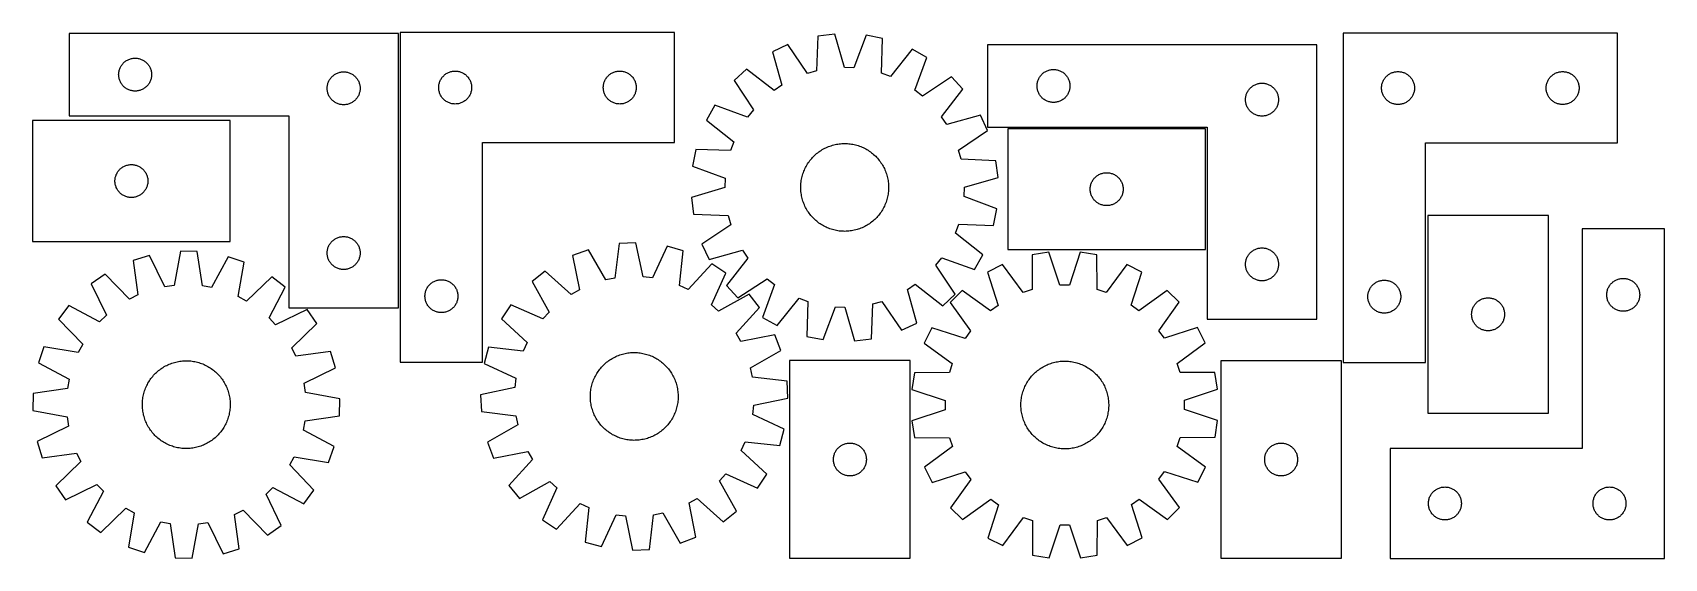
# Model space of a CAD drawing. Header units: millimetres. Extents: x 7 to 1493, y 7 to 485.
import ezdxf

# ---------------------------------------------------------------- set-up
doc = ezdxf.new("R2010")
doc.units = ezdxf.units.MM
doc.layers.add('CUT', color=7, linetype='CONTINUOUS', true_color=0x000000)

msp = doc.modelspace()

# ---------------------------------------------------------------- linework, layer by layer
at = {"layer": 'CUT'}
for p, q in [((340.00204, 484.662389), (40.00204, 484.662389)), ((40.00204, 484.662389), (40.00204, 409.662389)), ((340.00204, 234.662389), (340.00204, 484.662389)), ((341.630087, 485.363304), (341.630087, 185.363304)), ((591.630087, 485.363304), (341.630087, 485.363304)), ((591.630087, 385.363304), (591.630087, 485.363304)), ((722.256494, 482.266553), (720.890402, 450.531579)), ((737.532676, 484.101982), (722.256494, 482.266553)), ((746.377265, 453.59382), (737.532676, 484.101982)), ((766.051457, 483.031938), (754.94558, 453.272331)), ((781.147148, 480.056936), (766.051457, 483.031938)), ((780.131312, 448.30882), (781.147148, 480.056936)), ((1200.781378, 484.90139), (1200.781378, 184.90139)), ((1450.781378, 484.90139), (1200.781378, 484.90139)), ((1450.781378, 384.90139), (1450.781378, 484.90139)), ((93.643324, 460.747923), (94.351122, 461.057249)), ((94.351122, 461.057249), (95.073905, 461.329728)), ((95.073905, 461.329728), (95.809756, 461.564637)), ((95.809756, 461.564637), (96.556724, 461.761355)), ((96.556724, 461.761355), (97.312829, 461.919358)), ((97.312829, 461.919358), (98.076065, 462.038229)), ((98.076065, 462.038229), (98.844408, 462.117652)), ((98.844408, 462.117652), (99.615822, 462.157416)), ((99.615822, 462.157416), (100.388259, 462.157416)), ((100.388259, 462.157416), (101.159672, 462.117652)), ((101.159672, 462.117652), (101.928016, 462.038229)), ((101.928016, 462.038229), (102.691252, 461.919358)), ((102.691252, 461.919358), (103.447356, 461.761355)), ((103.447356, 461.761355), (104.194325, 461.564637)), ((104.194325, 461.564637), (104.930176, 461.329728)), ((104.930176, 461.329728), (105.652959, 461.057249)), ((105.652959, 461.057249), (106.360756, 460.747923)), ((694.802861, 474.471438), (680.841527, 468.00524)), ((680.841527, 468.00524), (689.348942, 437.401342)), ((712.642105, 448.189579), (694.802861, 474.471438)), ((807.939458, 470.226476), (788.180917, 445.355311)), ((821.376988, 462.732255), (807.939458, 470.226476)), ((810.600162, 432.851913), (821.376988, 462.732255)), ((1176.850215, 474.332799), (876.850215, 474.332799)), ((876.850215, 474.332799), (876.850215, 399.332799)), ((1176.850215, 224.332799), (1176.850215, 474.332799)), ((85.00204, 447.162389), (85.021929, 447.93457)), ((85.021929, 446.390208), (85.00204, 447.162389)), ((85.021929, 447.93457), (85.081542, 448.704704)), ((85.081542, 445.620074), (85.021929, 446.390208)), ((85.081542, 448.704704), (85.180722, 449.470748)), ((85.180722, 449.470748), (85.319205, 450.23067)), ((85.319205, 450.23067), (85.496624, 450.982456)), ((85.496624, 450.982456), (85.71251, 451.724112)), ((85.71251, 451.724112), (85.966288, 452.45367)), ((85.966288, 452.45367), (86.257287, 453.169198)), ((86.257287, 453.169198), (86.584734, 453.868796)), ((86.584734, 453.868796), (86.947762, 454.55061)), ((86.947762, 454.55061), (87.345407, 455.212832)), ((87.345407, 455.212832), (87.776615, 455.853706)), ((87.776615, 455.853706), (88.240243, 456.471531)), ((88.240243, 456.471531), (88.735061, 457.064671)), ((88.735061, 457.064671), (89.259757, 457.631551)), ((89.259757, 457.631551), (89.81294, 458.17067)), ((89.81294, 458.17067), (90.393143, 458.680596)), ((90.393143, 458.680596), (90.998826, 459.159978)), ((90.998826, 459.159978), (91.628384, 459.607544)), ((91.628384, 459.607544), (92.280148, 460.022109)), ((92.280148, 460.022109), (92.952389, 460.402571)), ((92.952389, 460.402571), (93.643324, 460.747923)), ((106.360756, 460.747923), (107.051691, 460.402571)), ((107.051691, 460.402571), (107.723932, 460.022109)), ((107.723932, 460.022109), (108.375696, 459.607544)), ((108.375696, 459.607544), (109.005254, 459.159978)), ((109.005254, 459.159978), (109.610938, 458.680596)), ((109.610938, 458.680596), (110.19114, 458.17067)), ((110.19114, 458.17067), (110.744323, 457.631551)), ((110.744323, 457.631551), (111.269019, 457.064671)), ((111.269019, 457.064671), (111.763837, 456.471531)), ((111.763837, 456.471531), (112.227465, 455.853706)), ((112.227465, 455.853706), (112.658674, 455.212832)), ((112.658674, 455.212832), (113.056319, 454.55061)), ((113.056319, 454.55061), (113.419346, 453.868796)), ((113.419346, 453.868796), (113.746794, 453.169198)), ((113.746794, 453.169198), (114.037793, 452.45367)), ((114.037793, 452.45367), (114.291571, 451.724112)), ((114.291571, 451.724112), (114.507456, 450.982456)), ((114.507456, 450.982456), (114.684876, 450.23067)), ((114.684876, 450.23067), (114.823359, 449.470748)), ((114.823359, 449.470748), (114.922538, 448.704704)), ((114.922538, 448.704704), (114.982152, 447.93457)), ((114.982152, 446.390208), (114.922538, 445.620074)), ((114.982152, 447.93457), (115.00204, 447.162389)), ((115.00204, 447.162389), (114.982152, 446.390208)), ((279.81294, 445.67067), (280.393143, 446.180596)), ((280.393143, 446.180596), (280.998826, 446.659978)), ((280.998826, 446.659978), (281.628384, 447.107544)), ((281.628384, 447.107544), (282.280148, 447.522109)), ((282.280148, 447.522109), (282.952389, 447.902571)), ((282.952389, 447.902571), (283.643324, 448.247923)), ((283.643324, 448.247923), (284.351122, 448.557249)), ((284.351122, 448.557249), (285.073905, 448.829728)), ((285.073905, 448.829728), (285.809756, 449.064637)), ((285.809756, 449.064637), (286.556724, 449.261355)), ((286.556724, 449.261355), (287.312829, 449.419358)), ((287.312829, 449.419358), (288.076065, 449.538229)), ((288.076065, 449.538229), (288.844408, 449.617652)), ((288.844408, 449.617652), (289.615822, 449.657416)), ((289.615822, 449.657416), (290.388259, 449.657416)), ((290.388259, 449.657416), (291.159672, 449.617652)), ((291.159672, 449.617652), (291.928016, 449.538229)), ((291.928016, 449.538229), (292.691252, 449.419358)), ((292.691252, 449.419358), (293.447356, 449.261355)), ((293.447356, 449.261355), (294.194325, 449.064637)), ((294.194325, 449.064637), (294.930176, 448.829728)), ((294.930176, 448.829728), (295.652959, 448.557249)), ((295.652959, 448.557249), (296.360756, 448.247923)), ((296.360756, 448.247923), (297.051691, 447.902571)), ((297.051691, 447.902571), (297.723932, 447.522109)), ((297.723932, 447.522109), (298.375696, 447.107544)), ((298.375696, 447.107544), (299.005254, 446.659978)), ((299.005254, 446.659978), (299.610938, 446.180596)), ((299.610938, 446.180596), (300.19114, 445.67067)), ((380.621806, 445.552404), (381.160924, 446.105587)), ((381.160924, 446.105587), (381.727805, 446.630283)), ((381.727805, 446.630283), (382.320945, 447.125101)), ((382.320945, 447.125101), (382.93877, 447.588729)), ((382.93877, 447.588729), (383.579644, 448.019938)), ((383.579644, 448.019938), (384.241866, 448.417583)), ((384.241866, 448.417583), (384.92368, 448.78061)), ((384.92368, 448.78061), (385.623278, 449.108058)), ((385.623278, 449.108058), (386.338805, 449.399056)), ((386.338805, 449.399056), (387.068364, 449.652835)), ((387.068364, 449.652835), (387.81002, 449.86872)), ((387.81002, 449.86872), (388.561806, 450.046139)), ((388.561806, 450.046139), (389.321728, 450.184623)), ((389.321728, 450.184623), (390.087772, 450.283802)), ((390.087772, 450.283802), (390.857905, 450.343415)), ((390.857905, 450.343415), (391.630087, 450.363304)), ((391.630087, 450.363304), (392.402268, 450.343415)), ((392.402268, 450.343415), (393.172402, 450.283802)), ((393.172402, 450.283802), (393.938445, 450.184623)), ((393.938445, 450.184623), (394.698368, 450.046139)), ((394.698368, 450.046139), (395.450154, 449.86872)), ((395.450154, 449.86872), (396.191809, 449.652835)), ((396.191809, 449.652835), (396.921368, 449.399056)), ((396.921368, 449.399056), (397.636895, 449.108058)), ((397.636895, 449.108058), (398.336494, 448.78061)), ((398.336494, 448.78061), (399.018308, 448.417583)), ((399.018308, 448.417583), (399.68053, 448.019938)), ((399.68053, 448.019938), (400.321403, 447.588729)), ((400.321403, 447.588729), (400.939229, 447.125101)), ((400.939229, 447.125101), (401.532369, 446.630283)), ((401.532369, 446.630283), (402.099249, 446.105587)), ((402.099249, 446.105587), (402.638367, 445.552404)), ((530.621806, 445.552404), (531.160924, 446.105587)), ((531.160924, 446.105587), (531.727805, 446.630283)), ((531.727805, 446.630283), (532.320945, 447.125101)), ((532.320945, 447.125101), (532.93877, 447.588729)), ((532.93877, 447.588729), (533.579644, 448.019938)), ((533.579644, 448.019938), (534.241866, 448.417583)), ((534.241866, 448.417583), (534.92368, 448.78061)), ((534.92368, 448.78061), (535.623278, 449.108058)), ((535.623278, 449.108058), (536.338805, 449.399056)), ((536.338805, 449.399056), (537.068364, 449.652835)), ((537.068364, 449.652835), (537.81002, 449.86872)), ((537.81002, 449.86872), (538.561806, 450.046139)), ((538.561806, 450.046139), (539.321728, 450.184623)), ((539.321728, 450.184623), (540.087772, 450.283802)), ((540.087772, 450.283802), (540.857905, 450.343415)), ((540.857905, 450.343415), (541.630087, 450.363304)), ((541.630087, 450.363304), (542.402268, 450.343415)), ((542.402268, 450.343415), (543.172402, 450.283802)), ((543.172402, 450.283802), (543.938445, 450.184623)), ((543.938445, 450.184623), (544.698368, 450.046139)), ((544.698368, 450.046139), (545.450154, 449.86872)), ((545.450154, 449.86872), (546.191809, 449.652835)), ((546.191809, 449.652835), (546.921368, 449.399056)), ((546.921368, 449.399056), (547.636895, 449.108058)), ((547.636895, 449.108058), (548.336494, 448.78061)), ((548.336494, 448.78061), (549.018308, 448.417583)), ((549.018308, 448.417583), (549.68053, 448.019938)), ((549.68053, 448.019938), (550.321403, 447.588729)), ((550.321403, 447.588729), (550.939229, 447.125101)), ((550.939229, 447.125101), (551.532369, 446.630283)), ((551.532369, 446.630283), (552.099249, 446.105587)), ((552.099249, 446.105587), (552.638367, 445.552404)), ((657.140393, 452.108006), (645.86054, 441.643998)), ((682.228064, 432.625103), (657.140393, 452.108006)), ((720.890402, 450.531579), (712.642105, 448.189579)), ((754.94558, 453.272331), (746.377265, 453.59382)), ((788.180917, 445.355311), (780.131312, 448.30882)), ((924.62479, 445.524116), (925.088418, 446.141941)), ((925.088418, 446.141941), (925.583236, 446.735081)), ((925.583236, 446.735081), (926.107932, 447.301962)), ((926.107932, 447.301962), (926.661115, 447.84108)), ((926.661115, 447.84108), (927.241318, 448.351006)), ((927.241318, 448.351006), (927.847001, 448.830388)), ((927.847001, 448.830388), (928.476559, 449.277954)), ((928.476559, 449.277954), (929.128323, 449.692519)), ((929.128323, 449.692519), (929.800564, 450.072981)), ((929.800564, 450.072981), (930.491499, 450.418333)), ((930.491499, 450.418333), (931.199297, 450.727659)), ((931.199297, 450.727659), (931.92208, 451.000138)), ((931.92208, 451.000138), (932.657931, 451.235047)), ((932.657931, 451.235047), (933.404899, 451.431765)), ((933.404899, 451.431765), (934.161004, 451.589769)), ((934.161004, 451.589769), (934.92424, 451.708639)), ((934.92424, 451.708639), (935.692583, 451.788062)), ((935.692583, 451.788062), (936.463997, 451.827826)), ((936.463997, 451.827826), (937.236434, 451.827826)), ((937.236434, 451.827826), (938.007847, 451.788062)), ((938.007847, 451.788062), (938.776191, 451.708639)), ((938.776191, 451.708639), (939.539427, 451.589769)), ((939.539427, 451.589769), (940.295531, 451.431765)), ((940.295531, 451.431765), (941.0425, 451.235047)), ((941.0425, 451.235047), (941.778351, 451.000138)), ((941.778351, 451.000138), (942.501134, 450.727659)), ((942.501134, 450.727659), (943.208931, 450.418333)), ((943.208931, 450.418333), (943.899866, 450.072981)), ((943.899866, 450.072981), (944.572107, 449.692519)), ((944.572107, 449.692519), (945.223871, 449.277954)), ((945.223871, 449.277954), (945.853429, 448.830388)), ((945.853429, 448.830388), (946.459113, 448.351006)), ((946.459113, 448.351006), (947.039315, 447.84108)), ((947.039315, 447.84108), (947.592498, 447.301962)), ((947.592498, 447.301962), (948.117194, 446.735081)), ((948.117194, 446.735081), (948.612012, 446.141941)), ((948.612012, 446.141941), (949.07564, 445.524116)), ((1240.312215, 445.643673), (1240.879096, 446.168369)), ((1240.879096, 446.168369), (1241.472235, 446.663187)), ((1241.472235, 446.663187), (1242.090061, 447.126815)), ((1242.090061, 447.126815), (1242.730935, 447.558023)), ((1242.730935, 447.558023), (1243.393157, 447.955669)), ((1243.393157, 447.955669), (1244.074971, 448.318696)), ((1244.074971, 448.318696), (1244.774569, 448.646144)), ((1244.774569, 448.646144), (1245.490096, 448.937142)), ((1245.490096, 448.937142), (1246.219655, 449.190921)), ((1246.219655, 449.190921), (1246.961311, 449.406806)), ((1246.961311, 449.406806), (1247.713097, 449.584225)), ((1247.713097, 449.584225), (1248.473019, 449.722708)), ((1248.473019, 449.722708), (1249.239063, 449.821888)), ((1249.239063, 449.821888), (1250.009196, 449.881501)), ((1250.009196, 449.881501), (1250.781378, 449.90139)), ((1250.781378, 449.90139), (1251.553559, 449.881501)), ((1251.553559, 449.881501), (1252.323693, 449.821888)), ((1252.323693, 449.821888), (1253.089736, 449.722708)), ((1253.089736, 449.722708), (1253.849659, 449.584225)), ((1253.849659, 449.584225), (1254.601444, 449.406806)), ((1254.601444, 449.406806), (1255.3431, 449.190921)), ((1255.3431, 449.190921), (1256.072659, 448.937142)), ((1256.072659, 448.937142), (1256.788186, 448.646144)), ((1256.788186, 448.646144), (1257.487785, 448.318696)), ((1257.487785, 448.318696), (1258.169599, 447.955669)), ((1258.169599, 447.955669), (1258.831821, 447.558023)), ((1258.831821, 447.558023), (1259.472694, 447.126815)), ((1259.472694, 447.126815), (1260.09052, 446.663187)), ((1260.09052, 446.663187), (1260.683659, 446.168369)), ((1260.683659, 446.168369), (1261.25054, 445.643673)), ((1390.312215, 445.643673), (1390.879096, 446.168369)), ((1390.879096, 446.168369), (1391.472235, 446.663187)), ((1391.472235, 446.663187), (1392.090061, 447.126815)), ((1392.090061, 447.126815), (1392.730935, 447.558023)), ((1392.730935, 447.558023), (1393.393157, 447.955669)), ((1393.393157, 447.955669), (1394.074971, 448.318696)), ((1394.074971, 448.318696), (1394.774569, 448.646144)), ((1394.774569, 448.646144), (1395.490096, 448.937142)), ((1395.490096, 448.937142), (1396.219655, 449.190921)), ((1396.219655, 449.190921), (1396.961311, 449.406806)), ((1396.961311, 449.406806), (1397.713097, 449.584225)), ((1397.713097, 449.584225), (1398.473019, 449.722708)), ((1398.473019, 449.722708), (1399.239063, 449.821888)), ((1399.239063, 449.821888), (1400.009196, 449.881501)), ((1400.009196, 449.881501), (1400.781378, 449.90139)), ((1400.781378, 449.90139), (1401.553559, 449.881501)), ((1401.553559, 449.881501), (1402.323693, 449.821888)), ((1402.323693, 449.821888), (1403.089736, 449.722708)), ((1403.089736, 449.722708), (1403.849659, 449.584225)), ((1403.849659, 449.584225), (1404.601444, 449.406806)), ((1404.601444, 449.406806), (1405.3431, 449.190921)), ((1405.3431, 449.190921), (1406.072659, 448.937142)), ((1406.072659, 448.937142), (1406.788186, 448.646144)), ((1406.788186, 448.646144), (1407.487785, 448.318696)), ((1407.487785, 448.318696), (1408.169599, 447.955669)), ((1408.169599, 447.955669), (1408.831821, 447.558023)), ((1408.831821, 447.558023), (1409.472694, 447.126815)), ((1409.472694, 447.126815), (1410.09052, 446.663187)), ((1410.09052, 446.663187), (1410.683659, 446.168369)), ((1410.683659, 446.168369), (1411.25054, 445.643673)), ((85.180722, 444.85403), (85.081542, 445.620074)), ((85.319205, 444.094108), (85.180722, 444.85403)), ((85.496624, 443.342322), (85.319205, 444.094108)), ((85.71251, 442.600667), (85.496624, 443.342322)), ((85.966288, 441.871108), (85.71251, 442.600667)), ((86.257287, 441.15558), (85.966288, 441.871108)), ((86.584734, 440.455982), (86.257287, 441.15558)), ((86.947762, 439.774168), (86.584734, 440.455982)), ((87.345407, 439.111946), (86.947762, 439.774168)), ((87.776615, 438.471073), (87.345407, 439.111946)), ((88.240243, 437.853247), (87.776615, 438.471073)), ((88.735061, 437.260107), (88.240243, 437.853247)), ((89.259757, 436.693227), (88.735061, 437.260107)), ((89.81294, 436.154109), (89.259757, 436.693227)), ((90.393143, 435.644182), (89.81294, 436.154109)), ((90.998826, 435.1648), (90.393143, 435.644182)), ((91.628384, 434.717234), (90.998826, 435.1648)), ((92.280148, 434.30267), (91.628384, 434.717234)), ((92.952389, 433.922207), (92.280148, 434.30267)), ((93.643324, 433.576855), (92.952389, 433.922207)), ((94.351122, 433.26753), (93.643324, 433.576855)), ((95.073905, 432.995051), (94.351122, 433.26753)), ((95.809756, 432.760141), (95.073905, 432.995051)), ((96.556724, 432.563423), (95.809756, 432.760141)), ((97.312829, 432.40542), (96.556724, 432.563423)), ((98.076065, 432.286549), (97.312829, 432.40542)), ((98.844408, 432.207126), (98.076065, 432.286549)), ((99.615822, 432.167362), (98.844408, 432.207126)), ((100.388259, 432.167362), (99.615822, 432.167362)), ((101.159672, 432.207126), (100.388259, 432.167362)), ((101.928016, 432.286549), (101.159672, 432.207126)), ((102.691252, 432.40542), (101.928016, 432.286549)), ((103.447356, 432.563423), (102.691252, 432.40542)), ((104.194325, 432.760141), (103.447356, 432.563423)), ((104.930176, 432.995051), (104.194325, 432.760141)), ((105.652959, 433.26753), (104.930176, 432.995051)), ((106.360756, 433.576855), (105.652959, 433.26753)), ((107.051691, 433.922207), (106.360756, 433.576855)), ((107.723932, 434.30267), (107.051691, 433.922207)), ((108.375696, 434.717234), (107.723932, 434.30267)), ((109.005254, 435.1648), (108.375696, 434.717234)), ((109.610938, 435.644182), (109.005254, 435.1648)), ((110.19114, 436.154109), (109.610938, 435.644182)), ((110.744323, 436.693227), (110.19114, 436.154109)), ((111.269019, 437.260107), (110.744323, 436.693227)), ((111.763837, 437.853247), (111.269019, 437.260107)), ((112.227465, 438.471073), (111.763837, 437.853247)), ((112.658674, 439.111946), (112.227465, 438.471073)), ((113.056319, 439.774168), (112.658674, 439.111946)), ((113.419346, 440.455982), (113.056319, 439.774168)), ((113.746794, 441.15558), (113.419346, 440.455982)), ((114.037793, 441.871108), (113.746794, 441.15558)), ((114.291571, 442.600667), (114.037793, 441.871108)), ((114.507456, 443.342322), (114.291571, 442.600667)), ((114.684876, 444.094108), (114.507456, 443.342322)), ((114.823359, 444.85403), (114.684876, 444.094108)), ((114.922538, 445.620074), (114.823359, 444.85403)), ((275.00204, 434.662389), (275.021929, 435.43457)), ((275.021929, 433.890208), (275.00204, 434.662389)), ((275.021929, 435.43457), (275.081542, 436.204704)), ((275.081542, 433.120074), (275.021929, 433.890208)), ((275.081542, 436.204704), (275.180722, 436.970748)), ((275.180722, 432.35403), (275.081542, 433.120074)), ((275.180722, 436.970748), (275.319205, 437.73067)), ((275.319205, 431.594108), (275.180722, 432.35403)), ((275.319205, 437.73067), (275.496624, 438.482456)), ((275.496624, 430.842322), (275.319205, 431.594108)), ((275.496624, 438.482456), (275.71251, 439.224112)), ((275.71251, 439.224112), (275.966288, 439.95367)), ((275.966288, 439.95367), (276.257287, 440.669198)), ((276.257287, 440.669198), (276.584734, 441.368796)), ((276.584734, 441.368796), (276.947762, 442.05061)), ((276.947762, 442.05061), (277.345407, 442.712832)), ((277.345407, 442.712832), (277.776615, 443.353706)), ((277.776615, 443.353706), (278.240243, 443.971531)), ((278.240243, 443.971531), (278.735061, 444.564671)), ((278.735061, 444.564671), (279.259757, 445.131551)), ((279.259757, 445.131551), (279.81294, 445.67067)), ((300.19114, 445.67067), (300.744323, 445.131551)), ((300.744323, 445.131551), (301.269019, 444.564671)), ((301.269019, 444.564671), (301.763837, 443.971531)), ((301.763837, 443.971531), (302.227465, 443.353706)), ((302.227465, 443.353706), (302.658674, 442.712832)), ((302.658674, 442.712832), (303.056319, 442.05061)), ((303.056319, 442.05061), (303.419346, 441.368796)), ((303.419346, 441.368796), (303.746794, 440.669198)), ((303.746794, 440.669198), (304.037793, 439.95367)), ((304.037793, 439.95367), (304.291571, 439.224112)), ((304.291571, 439.224112), (304.507456, 438.482456)), ((304.507456, 438.482456), (304.684876, 437.73067)), ((304.684876, 431.594108), (304.507456, 430.842322)), ((304.684876, 437.73067), (304.823359, 436.970748)), ((304.823359, 432.35403), (304.684876, 431.594108)), ((304.823359, 436.970748), (304.922538, 436.204704)), ((304.922538, 433.120074), (304.823359, 432.35403)), ((304.922538, 436.204704), (304.982152, 435.43457)), ((304.982152, 433.890208), (304.922538, 433.120074)), ((304.982152, 435.43457), (305.00204, 434.662389)), ((305.00204, 434.662389), (304.982152, 433.890208)), ((376.63506, 435.749523), (376.674824, 436.520936)), ((376.63506, 434.977085), (376.63506, 435.749523)), ((376.674824, 434.205672), (376.63506, 434.977085)), ((376.674824, 436.520936), (376.754247, 437.289279)), ((376.754247, 433.437329), (376.674824, 434.205672)), ((376.754247, 437.289279), (376.873117, 438.052515)), ((376.873117, 432.674093), (376.754247, 433.437329)), ((376.873117, 438.052515), (377.031121, 438.80862)), ((377.031121, 431.917988), (376.873117, 432.674093)), ((377.031121, 438.80862), (377.227839, 439.555589)), ((377.227839, 431.17102), (377.031121, 431.917988)), ((377.227839, 439.555589), (377.462748, 440.29144)), ((377.462748, 440.29144), (377.735227, 441.014223)), ((377.735227, 441.014223), (378.044553, 441.72202)), ((378.044553, 441.72202), (378.389905, 442.412955)), ((378.389905, 442.412955), (378.770367, 443.085196)), ((378.770367, 443.085196), (379.184932, 443.73696)), ((379.184932, 443.73696), (379.632498, 444.366518)), ((379.632498, 444.366518), (380.11188, 444.972202)), ((380.11188, 444.972202), (380.621806, 445.552404)), ((402.638367, 445.552404), (403.148293, 444.972202)), ((403.148293, 444.972202), (403.627675, 444.366518)), ((403.627675, 444.366518), (404.075242, 443.73696)), ((404.075242, 443.73696), (404.489806, 443.085196)), ((404.489806, 443.085196), (404.870269, 442.412955)), ((404.870269, 442.412955), (405.215621, 441.72202)), ((405.215621, 441.72202), (405.524946, 441.014223)), ((405.524946, 441.014223), (405.797425, 440.29144)), ((405.797425, 440.29144), (406.032335, 439.555589)), ((406.032335, 439.555589), (406.229052, 438.80862)), ((406.229052, 431.917988), (406.032335, 431.17102)), ((406.229052, 438.80862), (406.387056, 438.052515)), ((406.387056, 432.674093), (406.229052, 431.917988)), ((406.387056, 438.052515), (406.505927, 437.289279)), ((406.505927, 433.437329), (406.387056, 432.674093)), ((406.505927, 437.289279), (406.58535, 436.520936)), ((406.58535, 434.205672), (406.505927, 433.437329)), ((406.58535, 436.520936), (406.625114, 435.749523)), ((406.625114, 434.977085), (406.58535, 434.205672)), ((406.625114, 435.749523), (406.625114, 434.977085)), ((526.63506, 435.749523), (526.674824, 436.520936)), ((526.63506, 434.977085), (526.63506, 435.749523)), ((526.674824, 434.205672), (526.63506, 434.977085)), ((526.674824, 436.520936), (526.754247, 437.289279)), ((526.754247, 433.437329), (526.674824, 434.205672)), ((526.754247, 437.289279), (526.873117, 438.052515)), ((526.873117, 432.674093), (526.754247, 433.437329)), ((526.873117, 438.052515), (527.031121, 438.80862)), ((527.031121, 431.917988), (526.873117, 432.674093)), ((527.031121, 438.80862), (527.227839, 439.555589)), ((527.227839, 431.17102), (527.031121, 431.917988)), ((527.227839, 439.555589), (527.462748, 440.29144)), ((527.462748, 440.29144), (527.735227, 441.014223)), ((527.735227, 441.014223), (528.044553, 441.72202)), ((528.044553, 441.72202), (528.389905, 442.412955)), ((528.389905, 442.412955), (528.770367, 443.085196)), ((528.770367, 443.085196), (529.184932, 443.73696)), ((529.184932, 443.73696), (529.632498, 444.366518)), ((529.632498, 444.366518), (530.11188, 444.972202)), ((530.11188, 444.972202), (530.621806, 445.552404)), ((552.638367, 445.552404), (553.148293, 444.972202)), ((553.148293, 444.972202), (553.627675, 444.366518)), ((553.627675, 444.366518), (554.075242, 443.73696)), ((554.075242, 443.73696), (554.489806, 443.085196)), ((554.489806, 443.085196), (554.870269, 442.412955)), ((554.870269, 442.412955), (555.215621, 441.72202)), ((555.215621, 441.72202), (555.524946, 441.014223)), ((555.524946, 441.014223), (555.797425, 440.29144)), ((555.797425, 440.29144), (556.032335, 439.555589)), ((556.032335, 439.555589), (556.229052, 438.80862)), ((556.229052, 431.917988), (556.032335, 431.17102)), ((556.229052, 438.80862), (556.387056, 438.052515)), ((556.387056, 432.674093), (556.229052, 431.917988)), ((556.387056, 438.052515), (556.505927, 437.289279)), ((556.505927, 433.437329), (556.387056, 432.674093)), ((556.505927, 437.289279), (556.58535, 436.520936)), ((556.58535, 434.205672), (556.505927, 433.437329)), ((556.58535, 436.520936), (556.625114, 435.749523)), ((556.625114, 434.977085), (556.58535, 434.205672)), ((556.625114, 435.749523), (556.625114, 434.977085)), ((645.86054, 441.643998), (663.408698, 415.166896)), ((689.348942, 437.401342), (682.228064, 432.625103)), ((817.343108, 427.555494), (810.600162, 432.851913)), ((843.82021, 445.103652), (817.343108, 427.555494)), ((834.801315, 408.736129), (854.284218, 433.8238)), ((854.284218, 433.8238), (843.82021, 445.103652)), ((921.850215, 436.832799), (921.870104, 437.604981)), ((921.870104, 436.060618), (921.850215, 436.832799)), ((921.870104, 437.604981), (921.929717, 438.375114)), ((921.929717, 435.290484), (921.870104, 436.060618)), ((921.929717, 438.375114), (922.028897, 439.141158)), ((922.028897, 434.524441), (921.929717, 435.290484)), ((922.028897, 439.141158), (922.16738, 439.90108)), ((922.16738, 433.764518), (922.028897, 434.524441)), ((922.16738, 439.90108), (922.344799, 440.652866)), ((922.344799, 433.012732), (922.16738, 433.764518)), ((922.344799, 440.652866), (922.560685, 441.394522)), ((922.560685, 432.271077), (922.344799, 433.012732)), ((922.560685, 441.394522), (922.814463, 442.124081)), ((922.814463, 431.541518), (922.560685, 432.271077)), ((922.814463, 442.124081), (923.105462, 442.839608)), ((923.105462, 430.825991), (922.814463, 431.541518)), ((923.105462, 442.839608), (923.432909, 443.539206)), ((923.432909, 443.539206), (923.795937, 444.22102)), ((923.795937, 444.22102), (924.193582, 444.883242)), ((924.193582, 444.883242), (924.62479, 445.524116)), ((949.07564, 445.524116), (949.506849, 444.883242)), ((949.506849, 444.883242), (949.904494, 444.22102)), ((949.904494, 444.22102), (950.267522, 443.539206)), ((950.267522, 443.539206), (950.594969, 442.839608)), ((950.594969, 442.839608), (950.885968, 442.124081)), ((950.885968, 431.541518), (950.594969, 430.825991)), ((950.885968, 442.124081), (951.139746, 441.394522)), ((951.139746, 432.271077), (950.885968, 431.541518)), ((951.139746, 441.394522), (951.355631, 440.652866)), ((951.355631, 433.012732), (951.139746, 432.271077)), ((951.355631, 440.652866), (951.533051, 439.90108)), ((951.533051, 433.764518), (951.355631, 433.012732)), ((951.533051, 439.90108), (951.671534, 439.141158)), ((951.671534, 434.524441), (951.533051, 433.764518)), ((951.671534, 439.141158), (951.770713, 438.375114)), ((951.770713, 435.290484), (951.671534, 434.524441)), ((951.770713, 438.375114), (951.830327, 437.604981)), ((951.830327, 436.060618), (951.770713, 435.290484)), ((951.830327, 437.604981), (951.850215, 436.832799)), ((951.850215, 436.832799), (951.830327, 436.060618)), ((1113.432909, 431.039206), (1113.795937, 431.72102)), ((1113.795937, 431.72102), (1114.193582, 432.383242)), ((1114.193582, 432.383242), (1114.62479, 433.024116)), ((1114.62479, 433.024116), (1115.088418, 433.641941)), ((1115.088418, 433.641941), (1115.583236, 434.235081)), ((1115.583236, 434.235081), (1116.107932, 434.801962)), ((1116.107932, 434.801962), (1116.661115, 435.34108)), ((1116.661115, 435.34108), (1117.241318, 435.851006)), ((1117.241318, 435.851006), (1117.847001, 436.330388)), ((1117.847001, 436.330388), (1118.476559, 436.777954)), ((1118.476559, 436.777954), (1119.128323, 437.192519)), ((1119.128323, 437.192519), (1119.800564, 437.572981)), ((1119.800564, 437.572981), (1120.491499, 437.918333)), ((1120.491499, 437.918333), (1121.199297, 438.227659)), ((1121.199297, 438.227659), (1121.92208, 438.500138)), ((1121.92208, 438.500138), (1122.657931, 438.735047)), ((1122.657931, 438.735047), (1123.404899, 438.931765)), ((1123.404899, 438.931765), (1124.161004, 439.089769)), ((1124.161004, 439.089769), (1124.92424, 439.208639)), ((1124.92424, 439.208639), (1125.692583, 439.288062)), ((1125.692583, 439.288062), (1126.463997, 439.327826)), ((1126.463997, 439.327826), (1127.236434, 439.327826)), ((1127.236434, 439.327826), (1128.007847, 439.288062)), ((1128.007847, 439.288062), (1128.776191, 439.208639)), ((1128.776191, 439.208639), (1129.539427, 439.089769)), ((1129.539427, 439.089769), (1130.295531, 438.931765)), ((1130.295531, 438.931765), (1131.0425, 438.735047)), ((1131.0425, 438.735047), (1131.778351, 438.500138)), ((1131.778351, 438.500138), (1132.501134, 438.227659)), ((1132.501134, 438.227659), (1133.208931, 437.918333)), ((1133.208931, 437.918333), (1133.899866, 437.572981)), ((1133.899866, 437.572981), (1134.572107, 437.192519)), ((1134.572107, 437.192519), (1135.223871, 436.777954)), ((1135.223871, 436.777954), (1135.853429, 436.330388)), ((1135.853429, 436.330388), (1136.459113, 435.851006)), ((1136.459113, 435.851006), (1137.039315, 435.34108)), ((1137.039315, 435.34108), (1137.592498, 434.801962)), ((1137.592498, 434.801962), (1138.117194, 434.235081)), ((1138.117194, 434.235081), (1138.612012, 433.641941)), ((1138.612012, 433.641941), (1139.07564, 433.024116)), ((1139.07564, 433.024116), (1139.506849, 432.383242)), ((1139.506849, 432.383242), (1139.904494, 431.72102)), ((1139.904494, 431.72102), (1140.267522, 431.039206)), ((1235.786351, 435.287609), (1235.826115, 436.059022)), ((1235.786351, 434.515171), (1235.786351, 435.287609)), ((1235.826115, 433.743758), (1235.786351, 434.515171)), ((1235.826115, 436.059022), (1235.905538, 436.827365)), ((1235.905538, 432.975415), (1235.826115, 433.743758)), ((1235.905538, 436.827365), (1236.024408, 437.590601)), ((1236.024408, 432.212179), (1235.905538, 432.975415)), ((1236.024408, 437.590601), (1236.182412, 438.346706)), ((1236.182412, 431.456074), (1236.024408, 432.212179)), ((1236.182412, 438.346706), (1236.37913, 439.093675)), ((1236.37913, 430.709106), (1236.182412, 431.456074)), ((1236.37913, 439.093675), (1236.614039, 439.829526)), ((1236.614039, 439.829526), (1236.886518, 440.552308)), ((1236.886518, 440.552308), (1237.195844, 441.260106)), ((1237.195844, 441.260106), (1237.541196, 441.951041)), ((1237.541196, 441.951041), (1237.921658, 442.623282)), ((1237.921658, 442.623282), (1238.336222, 443.275046)), ((1238.336222, 443.275046), (1238.783789, 443.904604)), ((1238.783789, 443.904604), (1239.263171, 444.510288)), ((1239.263171, 444.510288), (1239.773097, 445.09049)), ((1239.773097, 445.09049), (1240.312215, 445.643673)), ((1261.25054, 445.643673), (1261.789658, 445.09049)), ((1261.789658, 445.09049), (1262.299584, 444.510288)), ((1262.299584, 444.510288), (1262.778966, 443.904604)), ((1262.778966, 443.904604), (1263.226533, 443.275046)), ((1263.226533, 443.275046), (1263.641097, 442.623282)), ((1263.641097, 442.623282), (1264.02156, 441.951041)), ((1264.02156, 441.951041), (1264.366912, 441.260106)), ((1264.366912, 441.260106), (1264.676237, 440.552308)), ((1264.676237, 440.552308), (1264.948716, 439.829526)), ((1264.948716, 439.829526), (1265.183626, 439.093675)), ((1265.183626, 439.093675), (1265.380343, 438.346706)), ((1265.380343, 431.456074), (1265.183626, 430.709106)), ((1265.380343, 438.346706), (1265.538347, 437.590601)), ((1265.538347, 432.212179), (1265.380343, 431.456074)), ((1265.538347, 437.590601), (1265.657218, 436.827365)), ((1265.657218, 432.975415), (1265.538347, 432.212179)), ((1265.657218, 436.827365), (1265.736641, 436.059022)), ((1265.736641, 433.743758), (1265.657218, 432.975415)), ((1265.736641, 436.059022), (1265.776405, 435.287609)), ((1265.776405, 434.515171), (1265.736641, 433.743758)), ((1265.776405, 435.287609), (1265.776405, 434.515171)), ((1385.786351, 435.287609), (1385.826115, 436.059022)), ((1385.786351, 434.515171), (1385.786351, 435.287609)), ((1385.826115, 433.743758), (1385.786351, 434.515171)), ((1385.826115, 436.059022), (1385.905538, 436.827365)), ((1385.905538, 432.975415), (1385.826115, 433.743758)), ((1385.905538, 436.827365), (1386.024408, 437.590601)), ((1386.024408, 432.212179), (1385.905538, 432.975415)), ((1386.024408, 437.590601), (1386.182412, 438.346706)), ((1386.182412, 431.456074), (1386.024408, 432.212179)), ((1386.182412, 438.346706), (1386.37913, 439.093675)), ((1386.37913, 430.709106), (1386.182412, 431.456074)), ((1386.37913, 439.093675), (1386.614039, 439.829526)), ((1386.614039, 439.829526), (1386.886518, 440.552308)), ((1386.886518, 440.552308), (1387.195844, 441.260106)), ((1387.195844, 441.260106), (1387.541196, 441.951041)), ((1387.541196, 441.951041), (1387.921658, 442.623282)), ((1387.921658, 442.623282), (1388.336222, 443.275046)), ((1388.336222, 443.275046), (1388.783789, 443.904604)), ((1388.783789, 443.904604), (1389.263171, 444.510288)), ((1389.263171, 444.510288), (1389.773097, 445.09049)), ((1389.773097, 445.09049), (1390.312215, 445.643673)), ((1411.25054, 445.643673), (1411.789658, 445.09049)), ((1411.789658, 445.09049), (1412.299584, 444.510288)), ((1412.299584, 444.510288), (1412.778966, 443.904604)), ((1412.778966, 443.904604), (1413.226533, 443.275046)), ((1413.226533, 443.275046), (1413.641097, 442.623282)), ((1413.641097, 442.623282), (1414.02156, 441.951041)), ((1414.02156, 441.951041), (1414.366912, 441.260106)), ((1414.366912, 441.260106), (1414.676237, 440.552308)), ((1414.676237, 440.552308), (1414.948716, 439.829526)), ((1414.948716, 439.829526), (1415.183626, 439.093675)), ((1415.183626, 439.093675), (1415.380343, 438.346706)), ((1415.380343, 431.456074), (1415.183626, 430.709106)), ((1415.380343, 438.346706), (1415.538347, 437.590601)), ((1415.538347, 432.212179), (1415.380343, 431.456074)), ((1415.538347, 437.590601), (1415.657218, 436.827365)), ((1415.657218, 432.975415), (1415.538347, 432.212179)), ((1415.657218, 436.827365), (1415.736641, 436.059022)), ((1415.736641, 433.743758), (1415.657218, 432.975415)), ((1415.736641, 436.059022), (1415.776405, 435.287609)), ((1415.776405, 434.515171), (1415.736641, 433.743758)), ((1415.776405, 435.287609), (1415.776405, 434.515171)), ((275.71251, 430.100667), (275.496624, 430.842322)), ((275.966288, 429.371108), (275.71251, 430.100667)), ((276.257287, 428.65558), (275.966288, 429.371108)), ((276.584734, 427.955982), (276.257287, 428.65558)), ((276.947762, 427.274168), (276.584734, 427.955982)), ((277.345407, 426.611946), (276.947762, 427.274168)), ((277.776615, 425.971073), (277.345407, 426.611946)), ((278.240243, 425.353247), (277.776615, 425.971073)), ((278.735061, 424.760107), (278.240243, 425.353247)), ((279.259757, 424.193227), (278.735061, 424.760107)), ((279.81294, 423.654109), (279.259757, 424.193227)), ((280.393143, 423.144182), (279.81294, 423.654109)), ((280.998826, 422.6648), (280.393143, 423.144182)), ((281.628384, 422.217234), (280.998826, 422.6648)), ((282.280148, 421.80267), (281.628384, 422.217234)), ((282.952389, 421.422207), (282.280148, 421.80267)), ((283.643324, 421.076855), (282.952389, 421.422207)), ((284.351122, 420.76753), (283.643324, 421.076855)), ((285.073905, 420.495051), (284.351122, 420.76753)), ((285.809756, 420.260141), (285.073905, 420.495051)), ((286.556724, 420.063423), (285.809756, 420.260141)), ((287.312829, 419.90542), (286.556724, 420.063423)), ((288.076065, 419.786549), (287.312829, 419.90542)), ((288.844408, 419.707126), (288.076065, 419.786549)), ((289.615822, 419.667362), (288.844408, 419.707126)), ((290.388259, 419.667362), (289.615822, 419.667362)), ((291.159672, 419.707126), (290.388259, 419.667362)), ((291.928016, 419.786549), (291.159672, 419.707126)), ((292.691252, 419.90542), (291.928016, 419.786549)), ((293.447356, 420.063423), (292.691252, 419.90542)), ((294.194325, 420.260141), (293.447356, 420.063423)), ((294.930176, 420.495051), (294.194325, 420.260141)), ((295.652959, 420.76753), (294.930176, 420.495051)), ((296.360756, 421.076855), (295.652959, 420.76753)), ((297.051691, 421.422207), (296.360756, 421.076855)), ((297.723932, 421.80267), (297.051691, 421.422207)), ((298.375696, 422.217234), (297.723932, 421.80267)), ((299.005254, 422.6648), (298.375696, 422.217234)), ((299.610938, 423.144182), (299.005254, 422.6648)), ((300.19114, 423.654109), (299.610938, 423.144182)), ((300.744323, 424.193227), (300.19114, 423.654109)), ((301.269019, 424.760107), (300.744323, 424.193227)), ((301.763837, 425.353247), (301.269019, 424.760107)), ((302.227465, 425.971073), (301.763837, 425.353247)), ((302.658674, 426.611946), (302.227465, 425.971073)), ((303.056319, 427.274168), (302.658674, 426.611946)), ((303.419346, 427.955982), (303.056319, 427.274168)), ((303.746794, 428.65558), (303.419346, 427.955982)), ((304.037793, 429.371108), (303.746794, 428.65558)), ((304.291571, 430.100667), (304.037793, 429.371108)), ((304.507456, 430.842322), (304.291571, 430.100667)), ((377.462748, 430.435168), (377.227839, 431.17102)), ((377.735227, 429.712386), (377.462748, 430.435168)), ((378.044553, 429.004588), (377.735227, 429.712386)), ((378.389905, 428.313653), (378.044553, 429.004588)), ((378.770367, 427.641412), (378.389905, 428.313653)), ((379.184932, 426.989648), (378.770367, 427.641412)), ((379.632498, 426.36009), (379.184932, 426.989648)), ((380.11188, 425.754406), (379.632498, 426.36009)), ((380.621806, 425.174204), (380.11188, 425.754406)), ((381.160924, 424.621021), (380.621806, 425.174204)), ((381.727805, 424.096325), (381.160924, 424.621021)), ((382.320945, 423.601507), (381.727805, 424.096325)), ((382.93877, 423.137879), (382.320945, 423.601507)), ((383.579644, 422.706671), (382.93877, 423.137879)), ((384.241866, 422.309026), (383.579644, 422.706671)), ((384.92368, 421.945998), (384.241866, 422.309026)), ((385.623278, 421.618551), (384.92368, 421.945998)), ((386.338805, 421.327552), (385.623278, 421.618551)), ((387.068364, 421.073773), (386.338805, 421.327552)), ((387.81002, 420.857888), (387.068364, 421.073773)), ((388.561806, 420.680469), (387.81002, 420.857888)), ((389.321728, 420.541986), (388.561806, 420.680469)), ((390.087772, 420.442806), (389.321728, 420.541986)), ((390.857905, 420.383193), (390.087772, 420.442806)), ((391.630087, 420.363304), (390.857905, 420.383193)), ((392.402268, 420.383193), (391.630087, 420.363304)), ((393.172402, 420.442806), (392.402268, 420.383193)), ((393.938445, 420.541986), (393.172402, 420.442806)), ((394.698368, 420.680469), (393.938445, 420.541986)), ((395.450154, 420.857888), (394.698368, 420.680469)), ((396.191809, 421.073773), (395.450154, 420.857888)), ((396.921368, 421.327552), (396.191809, 421.073773)), ((397.636895, 421.618551), (396.921368, 421.327552)), ((398.336494, 421.945998), (397.636895, 421.618551)), ((399.018308, 422.309026), (398.336494, 421.945998)), ((399.68053, 422.706671), (399.018308, 422.309026)), ((400.321403, 423.137879), (399.68053, 422.706671)), ((400.939229, 423.601507), (400.321403, 423.137879)), ((401.532369, 424.096325), (400.939229, 423.601507)), ((402.099249, 424.621021), (401.532369, 424.096325)), ((402.638367, 425.174204), (402.099249, 424.621021)), ((403.148293, 425.754406), (402.638367, 425.174204)), ((403.627675, 426.36009), (403.148293, 425.754406)), ((404.075242, 426.989648), (403.627675, 426.36009)), ((404.489806, 427.641412), (404.075242, 426.989648)), ((404.870269, 428.313653), (404.489806, 427.641412)), ((405.215621, 429.004588), (404.870269, 428.313653)), ((405.524946, 429.712386), (405.215621, 429.004588)), ((405.797425, 430.435168), (405.524946, 429.712386)), ((406.032335, 431.17102), (405.797425, 430.435168)), ((527.462748, 430.435168), (527.227839, 431.17102)), ((527.735227, 429.712386), (527.462748, 430.435168)), ((528.044553, 429.004588), (527.735227, 429.712386)), ((528.389905, 428.313653), (528.044553, 429.004588)), ((528.770367, 427.641412), (528.389905, 428.313653)), ((529.184932, 426.989648), (528.770367, 427.641412)), ((529.632498, 426.36009), (529.184932, 426.989648)), ((530.11188, 425.754406), (529.632498, 426.36009)), ((530.621806, 425.174204), (530.11188, 425.754406)), ((531.160924, 424.621021), (530.621806, 425.174204)), ((531.727805, 424.096325), (531.160924, 424.621021)), ((532.320945, 423.601507), (531.727805, 424.096325)), ((532.93877, 423.137879), (532.320945, 423.601507)), ((533.579644, 422.706671), (532.93877, 423.137879)), ((534.241866, 422.309026), (533.579644, 422.706671)), ((534.92368, 421.945998), (534.241866, 422.309026)), ((535.623278, 421.618551), (534.92368, 421.945998)), ((536.338805, 421.327552), (535.623278, 421.618551)), ((537.068364, 421.073773), (536.338805, 421.327552)), ((537.81002, 420.857888), (537.068364, 421.073773)), ((538.561806, 420.680469), (537.81002, 420.857888)), ((539.321728, 420.541986), (538.561806, 420.680469)), ((540.087772, 420.442806), (539.321728, 420.541986)), ((540.857905, 420.383193), (540.087772, 420.442806)), ((541.630087, 420.363304), (540.857905, 420.383193)), ((542.402268, 420.383193), (541.630087, 420.363304)), ((543.172402, 420.442806), (542.402268, 420.383193)), ((543.938445, 420.541986), (543.172402, 420.442806)), ((544.698368, 420.680469), (543.938445, 420.541986)), ((545.450154, 420.857888), (544.698368, 420.680469)), ((546.191809, 421.073773), (545.450154, 420.857888)), ((546.921368, 421.327552), (546.191809, 421.073773)), ((547.636895, 421.618551), (546.921368, 421.327552)), ((548.336494, 421.945998), (547.636895, 421.618551)), ((549.018308, 422.309026), (548.336494, 421.945998)), ((549.68053, 422.706671), (549.018308, 422.309026)), ((550.321403, 423.137879), (549.68053, 422.706671)), ((550.939229, 423.601507), (550.321403, 423.137879)), ((551.532369, 424.096325), (550.939229, 423.601507)), ((552.099249, 424.621021), (551.532369, 424.096325)), ((552.638367, 425.174204), (552.099249, 424.621021)), ((553.148293, 425.754406), (552.638367, 425.174204)), ((553.627675, 426.36009), (553.148293, 425.754406)), ((554.075242, 426.989648), (553.627675, 426.36009)), ((554.489806, 427.641412), (554.075242, 426.989648)), ((554.870269, 428.313653), (554.489806, 427.641412)), ((555.215621, 429.004588), (554.870269, 428.313653)), ((555.524946, 429.712386), (555.215621, 429.004588)), ((555.797425, 430.435168), (555.524946, 429.712386)), ((556.032335, 431.17102), (555.797425, 430.435168)), ((628.231938, 419.200776), (620.737717, 405.763246)), ((658.112279, 408.42395), (628.231938, 419.200776)), ((923.432909, 430.126392), (923.105462, 430.825991)), ((923.795937, 429.444578), (923.432909, 430.126392)), ((924.193582, 428.782356), (923.795937, 429.444578)), ((924.62479, 428.141483), (924.193582, 428.782356)), ((925.088418, 427.523657), (924.62479, 428.141483)), ((925.583236, 426.930517), (925.088418, 427.523657)), ((926.107932, 426.363637), (925.583236, 426.930517)), ((926.661115, 425.824519), (926.107932, 426.363637)), ((927.241318, 425.314593), (926.661115, 425.824519)), ((927.847001, 424.835211), (927.241318, 425.314593)), ((928.476559, 424.387644), (927.847001, 424.835211)), ((929.128323, 423.97308), (928.476559, 424.387644)), ((929.800564, 423.592617), (929.128323, 423.97308)), ((930.491499, 423.247265), (929.800564, 423.592617)), ((931.199297, 422.93794), (930.491499, 423.247265)), ((931.92208, 422.665461), (931.199297, 422.93794)), ((932.657931, 422.430551), (931.92208, 422.665461)), ((933.404899, 422.233834), (932.657931, 422.430551)), ((934.161004, 422.07583), (933.404899, 422.233834)), ((934.92424, 421.956959), (934.161004, 422.07583)), ((935.692583, 421.877536), (934.92424, 421.956959)), ((936.463997, 421.837772), (935.692583, 421.877536)), ((937.236434, 421.837772), (936.463997, 421.837772)), ((938.007847, 421.877536), (937.236434, 421.837772)), ((938.776191, 421.956959), (938.007847, 421.877536)), ((939.539427, 422.07583), (938.776191, 421.956959)), ((940.295531, 422.233834), (939.539427, 422.07583)), ((941.0425, 422.430551), (940.295531, 422.233834)), ((941.778351, 422.665461), (941.0425, 422.430551)), ((942.501134, 422.93794), (941.778351, 422.665461)), ((943.208931, 423.247265), (942.501134, 422.93794)), ((943.899866, 423.592617), (943.208931, 423.247265)), ((944.572107, 423.97308), (943.899866, 423.592617)), ((945.223871, 424.387644), (944.572107, 423.97308)), ((945.853429, 424.835211), (945.223871, 424.387644)), ((946.459113, 425.314593), (945.853429, 424.835211)), ((947.039315, 425.824519), (946.459113, 425.314593)), ((947.592498, 426.363637), (947.039315, 425.824519)), ((948.117194, 426.930517), (947.592498, 426.363637)), ((948.612012, 427.523657), (948.117194, 426.930517)), ((949.07564, 428.141483), (948.612012, 427.523657)), ((949.506849, 428.782356), (949.07564, 428.141483)), ((949.904494, 429.444578), (949.506849, 428.782356)), ((950.267522, 430.126392), (949.904494, 429.444578)), ((950.594969, 430.825991), (950.267522, 430.126392)), ((1111.850215, 424.332799), (1111.870104, 425.104981)), ((1111.870104, 423.560618), (1111.850215, 424.332799)), ((1111.870104, 425.104981), (1111.929717, 425.875114)), ((1111.929717, 422.790484), (1111.870104, 423.560618)), ((1111.929717, 425.875114), (1112.028897, 426.641158)), ((1112.028897, 422.024441), (1111.929717, 422.790484)), ((1112.028897, 426.641158), (1112.16738, 427.40108)), ((1112.16738, 421.264518), (1112.028897, 422.024441)), ((1112.16738, 427.40108), (1112.344799, 428.152866)), ((1112.344799, 420.512732), (1112.16738, 421.264518)), ((1112.344799, 428.152866), (1112.560685, 428.894522)), ((1112.560685, 419.771077), (1112.344799, 420.512732)), ((1112.560685, 428.894522), (1112.814463, 429.624081)), ((1112.814463, 419.041518), (1112.560685, 419.771077)), ((1112.814463, 429.624081), (1113.105462, 430.339608)), ((1113.105462, 418.325991), (1112.814463, 419.041518)), ((1113.105462, 430.339608), (1113.432909, 431.039206)), ((1113.432909, 417.626392), (1113.105462, 418.325991)), ((1113.795937, 416.944578), (1113.432909, 417.626392)), ((1114.193582, 416.282356), (1113.795937, 416.944578)), ((1139.904494, 416.944578), (1139.506849, 416.282356)), ((1140.267522, 417.626392), (1139.904494, 416.944578)), ((1140.267522, 431.039206), (1140.594969, 430.339608)), ((1140.594969, 418.325991), (1140.267522, 417.626392)), ((1140.594969, 430.339608), (1140.885968, 429.624081)), ((1140.885968, 419.041518), (1140.594969, 418.325991)), ((1140.885968, 429.624081), (1141.139746, 428.894522)), ((1141.139746, 419.771077), (1140.885968, 419.041518)), ((1141.139746, 428.894522), (1141.355631, 428.152866)), ((1141.355631, 420.512732), (1141.139746, 419.771077)), ((1141.355631, 428.152866), (1141.533051, 427.40108)), ((1141.533051, 421.264518), (1141.355631, 420.512732)), ((1141.533051, 427.40108), (1141.671534, 426.641158)), ((1141.671534, 422.024441), (1141.533051, 421.264518)), ((1141.671534, 426.641158), (1141.770713, 425.875114)), ((1141.770713, 422.790484), (1141.671534, 422.024441)), ((1141.770713, 425.875114), (1141.830327, 425.104981)), ((1141.830327, 423.560618), (1141.770713, 422.790484)), ((1141.830327, 425.104981), (1141.850215, 424.332799)), ((1141.850215, 424.332799), (1141.830327, 423.560618)), ((1236.614039, 429.973254), (1236.37913, 430.709106)), ((1236.886518, 429.250472), (1236.614039, 429.973254)), ((1237.195844, 428.542674), (1236.886518, 429.250472)), ((1237.541196, 427.851739), (1237.195844, 428.542674)), ((1237.921658, 427.179498), (1237.541196, 427.851739)), ((1238.336222, 426.527734), (1237.921658, 427.179498)), ((1238.783789, 425.898176), (1238.336222, 426.527734)), ((1239.263171, 425.292492), (1238.783789, 425.898176)), ((1239.773097, 424.71229), (1239.263171, 425.292492)), ((1240.312215, 424.159107), (1239.773097, 424.71229)), ((1240.879096, 423.634411), (1240.312215, 424.159107)), ((1241.472235, 423.139593), (1240.879096, 423.634411)), ((1242.090061, 422.675965), (1241.472235, 423.139593)), ((1242.730935, 422.244757), (1242.090061, 422.675965)), ((1243.393157, 421.847111), (1242.730935, 422.244757)), ((1244.074971, 421.484084), (1243.393157, 421.847111)), ((1244.774569, 421.156636), (1244.074971, 421.484084)), ((1245.490096, 420.865638), (1244.774569, 421.156636)), ((1246.219655, 420.611859), (1245.490096, 420.865638)), ((1246.961311, 420.395974), (1246.219655, 420.611859)), ((1247.713097, 420.218555), (1246.961311, 420.395974)), ((1248.473019, 420.080072), (1247.713097, 420.218555)), ((1249.239063, 419.980892), (1248.473019, 420.080072)), ((1250.009196, 419.921279), (1249.239063, 419.980892)), ((1250.781378, 419.90139), (1250.009196, 419.921279)), ((1251.553559, 419.921279), (1250.781378, 419.90139)), ((1252.323693, 419.980892), (1251.553559, 419.921279)), ((1253.089736, 420.080072), (1252.323693, 419.980892)), ((1253.849659, 420.218555), (1253.089736, 420.080072)), ((1254.601444, 420.395974), (1253.849659, 420.218555)), ((1255.3431, 420.611859), (1254.601444, 420.395974)), ((1256.072659, 420.865638), (1255.3431, 420.611859)), ((1256.788186, 421.156636), (1256.072659, 420.865638)), ((1257.487785, 421.484084), (1256.788186, 421.156636)), ((1258.169599, 421.847111), (1257.487785, 421.484084)), ((1258.831821, 422.244757), (1258.169599, 421.847111)), ((1259.472694, 422.675965), (1258.831821, 422.244757)), ((1260.09052, 423.139593), (1259.472694, 422.675965)), ((1260.683659, 423.634411), (1260.09052, 423.139593)), ((1261.25054, 424.159107), (1260.683659, 423.634411)), ((1261.789658, 424.71229), (1261.25054, 424.159107)), ((1262.299584, 425.292492), (1261.789658, 424.71229)), ((1262.778966, 425.898176), (1262.299584, 425.292492)), ((1263.226533, 426.527734), (1262.778966, 425.898176)), ((1263.641097, 427.179498), (1263.226533, 426.527734)), ((1264.02156, 427.851739), (1263.641097, 427.179498)), ((1264.366912, 428.542674), (1264.02156, 427.851739)), ((1264.676237, 429.250472), (1264.366912, 428.542674)), ((1264.948716, 429.973254), (1264.676237, 429.250472)), ((1265.183626, 430.709106), (1264.948716, 429.973254)), ((1386.614039, 429.973254), (1386.37913, 430.709106)), ((1386.886518, 429.250472), (1386.614039, 429.973254)), ((1387.195844, 428.542674), (1386.886518, 429.250472)), ((1387.541196, 427.851739), (1387.195844, 428.542674)), ((1387.921658, 427.179498), (1387.541196, 427.851739)), ((1388.336222, 426.527734), (1387.921658, 427.179498)), ((1388.783789, 425.898176), (1388.336222, 426.527734)), ((1389.263171, 425.292492), (1388.783789, 425.898176)), ((1389.773097, 424.71229), (1389.263171, 425.292492)), ((1390.312215, 424.159107), (1389.773097, 424.71229)), ((1390.879096, 423.634411), (1390.312215, 424.159107)), ((1391.472235, 423.139593), (1390.879096, 423.634411)), ((1392.090061, 422.675965), (1391.472235, 423.139593)), ((1392.730935, 422.244757), (1392.090061, 422.675965)), ((1393.393157, 421.847111), (1392.730935, 422.244757)), ((1394.074971, 421.484084), (1393.393157, 421.847111)), ((1394.774569, 421.156636), (1394.074971, 421.484084)), ((1395.490096, 420.865638), (1394.774569, 421.156636)), ((1396.219655, 420.611859), (1395.490096, 420.865638)), ((1396.961311, 420.395974), (1396.219655, 420.611859)), ((1397.713097, 420.218555), (1396.961311, 420.395974)), ((1398.473019, 420.080072), (1397.713097, 420.218555)), ((1399.239063, 419.980892), (1398.473019, 420.080072)), ((1400.009196, 419.921279), (1399.239063, 419.980892)), ((1400.781378, 419.90139), (1400.009196, 419.921279)), ((1401.553559, 419.921279), (1400.781378, 419.90139)), ((1402.323693, 419.980892), (1401.553559, 419.921279)), ((1403.089736, 420.080072), (1402.323693, 419.980892)), ((1403.849659, 420.218555), (1403.089736, 420.080072)), ((1404.601444, 420.395974), (1403.849659, 420.218555)), ((1405.3431, 420.611859), (1404.601444, 420.395974)), ((1406.072659, 420.865638), (1405.3431, 420.611859)), ((1406.788186, 421.156636), (1406.072659, 420.865638)), ((1407.487785, 421.484084), (1406.788186, 421.156636)), ((1408.169599, 421.847111), (1407.487785, 421.484084)), ((1408.831821, 422.244757), (1408.169599, 421.847111)), ((1409.472694, 422.675965), (1408.831821, 422.244757)), ((1410.09052, 423.139593), (1409.472694, 422.675965)), ((1410.683659, 423.634411), (1410.09052, 423.139593)), ((1411.25054, 424.159107), (1410.683659, 423.634411)), ((1411.789658, 424.71229), (1411.25054, 424.159107)), ((1412.299584, 425.292492), (1411.789658, 424.71229)), ((1412.778966, 425.898176), (1412.299584, 425.292492)), ((1413.226533, 426.527734), (1412.778966, 425.898176)), ((1413.641097, 427.179498), (1413.226533, 426.527734)), ((1414.02156, 427.851739), (1413.641097, 427.179498)), ((1414.366912, 428.542674), (1414.02156, 427.851739)), ((1414.676237, 429.250472), (1414.366912, 428.542674)), ((1414.948716, 429.973254), (1414.676237, 429.250472)), ((1415.183626, 430.709106), (1414.948716, 429.973254)), ((186.620816, 405.217564), (6.620816, 405.217564)), ((6.620816, 405.217564), (6.620816, 295.217564)), ((40.00204, 409.662389), (240.00204, 409.662389)), ((186.620816, 295.217564), (186.620816, 405.217564)), ((240.00204, 409.662389), (240.00204, 234.662389)), ((620.737717, 405.763246), (645.608881, 386.004705)), ((663.408698, 415.166896), (658.112279, 408.42395)), ((839.577554, 401.61525), (834.801315, 408.736129)), ((870.181453, 410.122666), (839.577554, 401.61525)), ((876.64765, 396.161332), (870.181453, 410.122666)), ((1114.62479, 415.641483), (1114.193582, 416.282356)), ((1115.088418, 415.023657), (1114.62479, 415.641483)), ((1115.583236, 414.430517), (1115.088418, 415.023657)), ((1116.107932, 413.863637), (1115.583236, 414.430517)), ((1116.661115, 413.324519), (1116.107932, 413.863637)), ((1117.241318, 412.814593), (1116.661115, 413.324519)), ((1117.847001, 412.335211), (1117.241318, 412.814593)), ((1118.476559, 411.887644), (1117.847001, 412.335211)), ((1119.128323, 411.47308), (1118.476559, 411.887644)), ((1119.800564, 411.092617), (1119.128323, 411.47308)), ((1120.491499, 410.747265), (1119.800564, 411.092617)), ((1121.199297, 410.43794), (1120.491499, 410.747265)), ((1121.92208, 410.165461), (1121.199297, 410.43794)), ((1122.657931, 409.930551), (1121.92208, 410.165461)), ((1123.404899, 409.733834), (1122.657931, 409.930551)), ((1124.161004, 409.57583), (1123.404899, 409.733834)), ((1124.92424, 409.456959), (1124.161004, 409.57583)), ((1125.692583, 409.377536), (1124.92424, 409.456959)), ((1126.463997, 409.337772), (1125.692583, 409.377536)), ((1127.236434, 409.337772), (1126.463997, 409.337772)), ((1128.007847, 409.377536), (1127.236434, 409.337772)), ((1128.776191, 409.456959), (1128.007847, 409.377536)), ((1129.539427, 409.57583), (1128.776191, 409.456959)), ((1130.295531, 409.733834), (1129.539427, 409.57583)), ((1131.0425, 409.930551), (1130.295531, 409.733834)), ((1131.778351, 410.165461), (1131.0425, 409.930551)), ((1132.501134, 410.43794), (1131.778351, 410.165461)), ((1133.208931, 410.747265), (1132.501134, 410.43794)), ((1133.899866, 411.092617), (1133.208931, 410.747265)), ((1134.572107, 411.47308), (1133.899866, 411.092617)), ((1135.223871, 411.887644), (1134.572107, 411.47308)), ((1135.853429, 412.335211), (1135.223871, 411.887644)), ((1136.459113, 412.814593), (1135.853429, 412.335211)), ((1137.039315, 413.324519), (1136.459113, 412.814593)), ((1137.592498, 413.863637), (1137.039315, 413.324519)), ((1138.117194, 414.430517), (1137.592498, 413.863637)), ((1138.612012, 415.023657), (1138.117194, 414.430517)), ((1139.07564, 415.641483), (1138.612012, 415.023657)), ((1139.506849, 416.282356), (1139.07564, 415.641483)), ((850.365791, 378.322087), (876.64765, 396.161332)), ((876.850215, 399.332799), (1076.850215, 399.332799)), ((1075.290616, 397.811558), (895.290616, 397.811558)), ((895.290616, 397.811558), (895.290616, 287.811558)), ((1075.290616, 287.811558), (1075.290616, 397.811558)), ((1076.850215, 399.332799), (1076.850215, 224.332799)), ((416.630087, 185.363304), (416.630087, 385.363304)), ((416.630087, 385.363304), (591.630087, 385.363304)), ((610.907257, 378.970936), (607.932254, 363.875245)), ((642.655372, 377.955099), (610.907257, 378.970936)), ((645.608881, 386.004705), (642.655372, 377.955099)), ((716.51907, 370.793411), (717.363124, 371.724313)), ((717.363124, 371.724313), (718.236002, 372.628244)), ((718.236002, 372.628244), (719.136842, 373.504311)), ((719.136842, 373.504311), (720.064756, 374.351649)), ((720.064756, 374.351649), (721.018828, 375.169423)), ((721.018828, 375.169423), (721.998116, 375.956825)), ((721.998116, 375.956825), (723.001653, 376.713079)), ((723.001653, 376.713079), (724.02845, 377.437437)), ((724.02845, 377.437437), (725.077493, 378.129186)), ((725.077493, 378.129186), (726.147746, 378.787642)), ((726.147746, 378.787642), (727.238154, 379.412156)), ((727.238154, 379.412156), (728.347641, 380.002111)), ((728.347641, 380.002111), (729.47511, 380.556925)), ((729.47511, 380.556925), (730.619451, 381.07605)), ((730.619451, 381.07605), (731.779533, 381.558975)), ((731.779533, 381.558975), (732.954212, 382.005223)), ((732.954212, 382.005223), (734.142328, 382.414352)), ((734.142328, 382.414352), (735.342709, 382.785961)), ((735.342709, 382.785961), (736.55417, 383.11968)), ((736.55417, 383.11968), (737.775515, 383.415183)), ((737.775515, 383.415183), (739.00554, 383.672176)), ((739.00554, 383.672176), (740.243031, 383.890406)), ((740.243031, 383.890406), (741.486765, 384.069659)), ((741.486765, 384.069659), (742.735516, 384.209756)), ((742.735516, 384.209756), (743.988052, 384.310559)), ((743.988052, 384.310559), (745.243136, 384.37197)), ((745.243136, 384.37197), (746.499529, 384.393928)), ((746.499529, 384.393928), (747.755993, 384.37641)), ((747.755993, 384.37641), (749.011286, 384.319435)), ((749.011286, 384.319435), (750.26417, 384.223057)), ((750.26417, 384.223057), (751.513408, 384.087374)), ((751.513408, 384.087374), (752.757768, 383.912518)), ((752.757768, 383.912518), (753.996022, 383.698662)), ((753.996022, 383.698662), (755.226947, 383.446016)), ((755.226947, 383.446016), (756.44933, 383.154832)), ((756.44933, 383.154832), (757.661962, 382.825395)), ((757.661962, 382.825395), (758.863649, 382.458031)), ((758.863649, 382.458031), (760.053203, 382.053102)), ((760.053203, 382.053102), (761.229451, 381.611008)), ((761.229451, 381.611008), (762.391233, 381.132185)), ((762.391233, 381.132185), (763.537401, 380.617107)), ((763.537401, 380.617107), (764.666824, 380.06628)), ((764.666824, 380.06628), (765.778388, 379.48025)), ((765.778388, 379.48025), (766.870996, 378.859593)), ((766.870996, 378.859593), (767.94357, 378.204923)), ((767.94357, 378.204923), (768.99505, 377.516885)), ((768.99505, 377.516885), (770.0244, 376.79616)), ((770.0244, 376.79616), (771.030604, 376.043457)), ((771.030604, 376.043457), (772.012668, 375.25952)), ((772.012668, 375.25952), (772.969623, 374.445123)), ((772.969623, 374.445123), (773.900525, 373.601069)), ((773.900525, 373.601069), (774.804456, 372.72819)), ((774.804456, 372.72819), (775.680523, 371.82735)), ((775.680523, 371.82735), (776.527861, 370.899436)), ((852.707792, 370.07379), (850.365791, 378.322087)), ((1275.781378, 184.90139), (1275.781378, 384.90139)), ((1275.781378, 384.90139), (1450.781378, 384.90139)), ((82.876063, 356.224373), (83.20351, 356.923971)), ((83.20351, 356.923971), (83.566538, 357.605785)), ((83.566538, 357.605785), (83.964183, 358.268007)), ((83.964183, 358.268007), (84.395391, 358.908881)), ((84.395391, 358.908881), (84.859019, 359.526706)), ((84.859019, 359.526706), (85.353837, 360.119846)), ((85.353837, 360.119846), (85.878533, 360.686726)), ((85.878533, 360.686726), (86.431716, 361.225845)), ((86.431716, 361.225845), (87.011919, 361.735771)), ((87.011919, 361.735771), (87.617602, 362.215153)), ((87.617602, 362.215153), (88.24716, 362.662719)), ((88.24716, 362.662719), (88.898924, 363.077284)), ((88.898924, 363.077284), (89.571165, 363.457746)), ((89.571165, 363.457746), (90.2621, 363.803098)), ((90.2621, 363.803098), (90.969898, 364.112424)), ((90.969898, 364.112424), (91.692681, 364.384903)), ((91.692681, 364.384903), (92.428532, 364.619812)), ((92.428532, 364.619812), (93.1755, 364.81653)), ((93.1755, 364.81653), (93.931605, 364.974533)), ((93.931605, 364.974533), (94.694841, 365.093404)), ((94.694841, 365.093404), (95.463184, 365.172827)), ((95.463184, 365.172827), (96.234598, 365.212591)), ((96.234598, 365.212591), (97.007035, 365.212591)), ((97.007035, 365.212591), (97.778448, 365.172827)), ((97.778448, 365.172827), (98.546792, 365.093404)), ((98.546792, 365.093404), (99.310028, 364.974533)), ((99.310028, 364.974533), (100.066132, 364.81653)), ((100.066132, 364.81653), (100.813101, 364.619812)), ((100.813101, 364.619812), (101.548952, 364.384903)), ((101.548952, 364.384903), (102.271735, 364.112424)), ((102.271735, 364.112424), (102.979532, 363.803098)), ((102.979532, 363.803098), (103.670467, 363.457746)), ((103.670467, 363.457746), (104.342708, 363.077284)), ((104.342708, 363.077284), (104.994472, 362.662719)), ((104.994472, 362.662719), (105.62403, 362.215153)), ((105.62403, 362.215153), (106.229714, 361.735771)), ((106.229714, 361.735771), (106.809916, 361.225845)), ((106.809916, 361.225845), (107.363099, 360.686726)), ((107.363099, 360.686726), (107.887795, 360.119846)), ((107.887795, 360.119846), (108.382613, 359.526706)), ((108.382613, 359.526706), (108.846241, 358.908881)), ((108.846241, 358.908881), (109.27745, 358.268007)), ((109.27745, 358.268007), (109.675095, 357.605785)), ((109.675095, 357.605785), (110.038123, 356.923971)), ((110.038123, 356.923971), (110.36557, 356.224373)), ((607.932254, 363.875245), (637.691862, 352.769368)), ((708.506162, 356.687437), (708.911091, 357.876991)), ((708.911091, 357.876991), (709.353184, 359.053239)), ((709.353184, 359.053239), (709.832007, 360.215021)), ((709.832007, 360.215021), (710.347086, 361.361189)), ((710.347086, 361.361189), (710.897912, 362.490612)), ((710.897912, 362.490612), (711.483943, 363.602176)), ((711.483943, 363.602176), (712.1046, 364.694784)), ((712.1046, 364.694784), (712.75927, 365.767357)), ((712.75927, 365.767357), (713.447307, 366.818838)), ((713.447307, 366.818838), (714.168033, 367.848188)), ((714.168033, 367.848188), (714.920735, 368.854392)), ((714.920735, 368.854392), (715.704672, 369.836456)), ((715.704672, 369.836456), (716.51907, 370.793411)), ((776.527861, 370.899436), (777.345635, 369.945364)), ((777.345635, 369.945364), (778.133038, 368.966076)), ((778.133038, 368.966076), (778.889291, 367.962539)), ((778.889291, 367.962539), (779.61365, 366.935742)), ((779.61365, 366.935742), (780.305398, 365.8867)), ((780.305398, 365.8867), (780.963854, 364.816446)), ((780.963854, 364.816446), (781.588368, 363.726038)), ((781.588368, 363.726038), (782.178323, 362.616552)), ((782.178323, 362.616552), (782.733137, 361.489082)), ((782.733137, 361.489082), (783.252262, 360.344741)), ((783.252262, 360.344741), (783.735187, 359.184659)), ((783.735187, 359.184659), (784.181435, 358.00998)), ((784.181435, 358.00998), (784.590564, 356.821864)), ((884.442765, 368.707698), (852.707792, 370.07379)), ((886.278195, 353.431516), (884.442765, 368.707698)), ((979.639698, 356.706418), (980.36248, 356.978897)), ((980.36248, 356.978897), (981.098332, 357.213806)), ((981.098332, 357.213806), (981.8453, 357.410524)), ((981.8453, 357.410524), (982.601405, 357.568528)), ((982.601405, 357.568528), (983.364641, 357.687398)), ((983.364641, 357.687398), (984.132984, 357.766821)), ((984.132984, 357.766821), (984.904397, 357.806585)), ((984.904397, 357.806585), (985.676835, 357.806585)), ((985.676835, 357.806585), (986.448248, 357.766821)), ((986.448248, 357.766821), (987.216591, 357.687398)), ((987.216591, 357.687398), (987.979827, 357.568528)), ((987.979827, 357.568528), (988.735932, 357.410524)), ((988.735932, 357.410524), (989.482901, 357.213806)), ((989.482901, 357.213806), (990.218752, 356.978897)), ((990.218752, 356.978897), (990.941534, 356.706418)), ((81.620816, 350.217564), (81.640705, 350.989745)), ((81.640705, 349.445383), (81.620816, 350.217564)), ((81.640705, 350.989745), (81.700318, 351.759879)), ((81.700318, 348.675249), (81.640705, 349.445383)), ((81.700318, 351.759879), (81.799498, 352.525923)), ((81.799498, 347.909206), (81.700318, 348.675249)), ((81.799498, 352.525923), (81.937981, 353.285845)), ((81.937981, 347.149283), (81.799498, 347.909206)), ((81.937981, 353.285845), (82.1154, 354.037631)), ((82.1154, 346.397497), (81.937981, 347.149283)), ((82.1154, 354.037631), (82.331286, 354.779287)), ((82.331286, 345.655842), (82.1154, 346.397497)), ((82.331286, 354.779287), (82.585064, 355.508845)), ((82.585064, 344.926283), (82.331286, 345.655842)), ((82.585064, 355.508845), (82.876063, 356.224373)), ((82.876063, 344.210756), (82.585064, 344.926283)), ((83.20351, 343.511157), (82.876063, 344.210756)), ((83.566538, 342.829343), (83.20351, 343.511157)), ((83.964183, 342.167121), (83.566538, 342.829343)), ((84.395391, 341.526248), (83.964183, 342.167121)), ((109.27745, 342.167121), (108.846241, 341.526248)), ((109.675095, 342.829343), (109.27745, 342.167121)), ((110.038123, 343.511157), (109.675095, 342.829343)), ((110.36557, 344.210756), (110.038123, 343.511157)), ((110.36557, 356.224373), (110.656569, 355.508845)), ((110.656569, 344.926283), (110.36557, 344.210756)), ((110.656569, 355.508845), (110.910347, 354.779287)), ((110.910347, 345.655842), (110.656569, 344.926283)), ((110.910347, 354.779287), (111.126232, 354.037631)), ((111.126232, 346.397497), (110.910347, 345.655842)), ((111.126232, 354.037631), (111.303652, 353.285845)), ((111.303652, 347.149283), (111.126232, 346.397497)), ((111.303652, 353.285845), (111.442135, 352.525923)), ((111.442135, 347.909206), (111.303652, 347.149283)), ((111.442135, 352.525923), (111.541314, 351.759879)), ((111.541314, 348.675249), (111.442135, 347.909206)), ((111.541314, 351.759879), (111.600928, 350.989745)), ((111.600928, 349.445383), (111.541314, 348.675249)), ((111.600928, 350.989745), (111.620816, 350.217564)), ((111.620816, 350.217564), (111.600928, 349.445383)), ((637.370373, 344.201053), (606.86221, 335.356464)), ((637.691862, 352.769368), (637.370373, 344.201053)), ((706.570265, 344.323317), (706.587782, 345.579781)), ((706.592222, 343.066924), (706.570265, 344.323317)), ((706.587782, 345.579781), (706.644758, 346.835074)), ((706.653633, 341.81184), (706.592222, 343.066924)), ((706.644758, 346.835074), (706.741135, 348.087958)), ((706.741135, 348.087958), (706.876818, 349.337196)), ((706.876818, 349.337196), (707.051675, 350.581556)), ((707.051675, 350.581556), (707.265531, 351.81981)), ((707.265531, 351.81981), (707.518176, 353.050735)), ((707.518176, 353.050735), (707.809361, 354.273118)), ((707.809361, 354.273118), (708.138798, 355.48575)), ((708.138798, 355.48575), (708.506162, 356.687437)), ((784.590564, 356.821864), (784.962173, 355.621484)), ((784.962173, 355.621484), (785.295893, 354.410023)), ((785.295893, 354.410023), (785.591395, 353.188677)), ((785.591395, 353.188677), (785.848388, 351.958652)), ((785.848388, 351.958652), (786.066619, 350.721162)), ((786.066619, 350.721162), (786.245871, 349.477427)), ((786.245871, 349.477427), (786.385968, 348.228676)), ((786.385968, 348.228676), (786.486771, 346.97614)), ((786.486771, 346.97614), (786.548182, 345.721056)), ((786.552622, 343.2082), (786.495647, 341.952907)), ((786.548182, 345.721056), (786.57014, 344.464663)), ((786.57014, 344.464663), (786.552622, 343.2082)), ((855.448543, 336.018612), (855.770032, 344.586927)), ((855.770032, 344.586927), (886.278195, 353.431516)), ((970.290616, 342.811558), (970.310505, 343.58374)), ((970.310505, 342.039377), (970.290616, 342.811558)), ((970.310505, 343.58374), (970.370118, 344.353873)), ((970.370118, 341.269243), (970.310505, 342.039377)), ((970.370118, 344.353873), (970.469298, 345.119917)), ((970.469298, 345.119917), (970.607781, 345.879839)), ((970.607781, 345.879839), (970.7852, 346.631625)), ((970.7852, 346.631625), (971.001085, 347.373281)), ((971.001085, 347.373281), (971.254864, 348.10284)), ((971.254864, 348.10284), (971.545863, 348.818367)), ((971.545863, 348.818367), (971.87331, 349.517965)), ((971.87331, 349.517965), (972.236337, 350.199779)), ((972.236337, 350.199779), (972.633983, 350.862001)), ((972.633983, 350.862001), (973.065191, 351.502875)), ((973.065191, 351.502875), (973.528819, 352.120701)), ((973.528819, 352.120701), (974.023637, 352.71384)), ((974.023637, 352.71384), (974.548333, 353.280721)), ((974.548333, 353.280721), (975.101516, 353.819839)), ((975.101516, 353.819839), (975.681718, 354.329765)), ((975.681718, 354.329765), (976.287402, 354.809147)), ((976.287402, 354.809147), (976.91696, 355.256713)), ((976.91696, 355.256713), (977.568724, 355.671278)), ((977.568724, 355.671278), (978.240965, 356.05174)), ((978.240965, 356.05174), (978.9319, 356.397092)), ((978.9319, 356.397092), (979.639698, 356.706418)), ((990.941534, 356.706418), (991.649332, 356.397092)), ((991.649332, 356.397092), (992.340267, 356.05174)), ((992.340267, 356.05174), (993.012508, 355.671278)), ((993.012508, 355.671278), (993.664272, 355.256713)), ((993.664272, 355.256713), (994.29383, 354.809147)), ((994.29383, 354.809147), (994.899514, 354.329765)), ((994.899514, 354.329765), (995.479716, 353.819839)), ((995.479716, 353.819839), (996.032899, 353.280721)), ((996.032899, 353.280721), (996.557595, 352.71384)), ((996.557595, 352.71384), (997.052413, 352.120701)), ((997.052413, 352.120701), (997.516041, 351.502875)), ((997.516041, 351.502875), (997.947249, 350.862001)), ((997.947249, 350.862001), (998.344895, 350.199779)), ((998.344895, 350.199779), (998.707922, 349.517965)), ((998.707922, 349.517965), (999.03537, 348.818367)), ((999.03537, 348.818367), (999.326368, 348.10284)), ((999.326368, 348.10284), (999.580147, 347.373281)), ((999.580147, 347.373281), (999.796032, 346.631625)), ((999.796032, 346.631625), (999.973451, 345.879839)), ((999.973451, 345.879839), (1000.111935, 345.119917)), ((1000.111935, 345.119917), (1000.211114, 344.353873)), ((1000.211114, 344.353873), (1000.270727, 343.58374)), ((1000.270727, 342.039377), (1000.211114, 341.269243)), ((1000.270727, 343.58374), (1000.290616, 342.811558)), ((1000.290616, 342.811558), (1000.270727, 342.039377)), ((84.859019, 340.908422), (84.395391, 341.526248)), ((85.353837, 340.315282), (84.859019, 340.908422)), ((85.878533, 339.748402), (85.353837, 340.315282)), ((86.431716, 339.209284), (85.878533, 339.748402)), ((87.011919, 338.699357), (86.431716, 339.209284)), ((87.617602, 338.219975), (87.011919, 338.699357)), ((88.24716, 337.772409), (87.617602, 338.219975)), ((88.898924, 337.357845), (88.24716, 337.772409)), ((89.571165, 336.977382), (88.898924, 337.357845)), ((90.2621, 336.63203), (89.571165, 336.977382)), ((90.969898, 336.322705), (90.2621, 336.63203)), ((91.692681, 336.050226), (90.969898, 336.322705)), ((92.428532, 335.815316), (91.692681, 336.050226)), ((93.1755, 335.618599), (92.428532, 335.815316)), ((93.931605, 335.460595), (93.1755, 335.618599)), ((94.694841, 335.341724), (93.931605, 335.460595)), ((95.463184, 335.262301), (94.694841, 335.341724)), ((96.234598, 335.222537), (95.463184, 335.262301)), ((97.007035, 335.222537), (96.234598, 335.222537)), ((97.778448, 335.262301), (97.007035, 335.222537)), ((98.546792, 335.341724), (97.778448, 335.262301)), ((99.310028, 335.460595), (98.546792, 335.341724)), ((100.066132, 335.618599), (99.310028, 335.460595)), ((100.813101, 335.815316), (100.066132, 335.618599)), ((101.548952, 336.050226), (100.813101, 335.815316)), ((102.271735, 336.322705), (101.548952, 336.050226)), ((102.979532, 336.63203), (102.271735, 336.322705)), ((103.670467, 336.977382), (102.979532, 336.63203)), ((104.342708, 337.357845), (103.670467, 336.977382)), ((104.994472, 337.772409), (104.342708, 337.357845)), ((105.62403, 338.219975), (104.994472, 337.772409)), ((106.229714, 338.699357), (105.62403, 338.219975)), ((106.809916, 339.209284), (106.229714, 338.699357)), ((107.363099, 339.748402), (106.809916, 339.209284)), ((107.887795, 340.315282), (107.363099, 339.748402)), ((108.382613, 340.908422), (107.887795, 340.315282)), ((108.846241, 341.526248), (108.382613, 340.908422)), ((606.86221, 335.356464), (608.697639, 320.080282)), ((706.754437, 340.559304), (706.653633, 341.81184)), ((706.894534, 339.310553), (706.754437, 340.559304)), ((707.073786, 338.066819), (706.894534, 339.310553)), ((707.292016, 336.829328), (707.073786, 338.066819)), ((707.549009, 335.599303), (707.292016, 336.829328)), ((707.844512, 334.377958), (707.549009, 335.599303)), ((708.178232, 333.166497), (707.844512, 334.377958)), ((708.54984, 331.966116), (708.178232, 333.166497)), ((708.95897, 330.778), (708.54984, 331.966116)), ((709.405217, 329.603321), (708.95897, 330.778)), ((709.888142, 328.443239), (709.405217, 329.603321)), ((710.407268, 327.298898), (709.888142, 328.443239)), ((710.962082, 326.171429), (710.407268, 327.298898)), ((782.793319, 327.426792), (782.242492, 326.297368)), ((783.308398, 328.57296), (782.793319, 327.426792)), ((783.78722, 329.734741), (783.308398, 328.57296)), ((784.229314, 330.910989), (783.78722, 329.734741)), ((784.634243, 332.100543), (784.229314, 330.910989)), ((785.001607, 333.30223), (784.634243, 332.100543)), ((785.331044, 334.514863), (785.001607, 333.30223)), ((785.622229, 335.737245), (785.331044, 334.514863)), ((785.874874, 336.96817), (785.622229, 335.737245)), ((786.08873, 338.206424), (785.874874, 336.96817)), ((786.263586, 339.450784), (786.08873, 338.206424)), ((786.39927, 340.700023), (786.263586, 339.450784)), ((786.495647, 341.952907), (786.39927, 340.700023)), ((885.208151, 324.912736), (855.448543, 336.018612)), ((970.469298, 340.5032), (970.370118, 341.269243)), ((970.607781, 339.743277), (970.469298, 340.5032)), ((970.7852, 338.991491), (970.607781, 339.743277)), ((971.001085, 338.249836), (970.7852, 338.991491)), ((971.254864, 337.520277), (971.001085, 338.249836)), ((971.545863, 336.80475), (971.254864, 337.520277)), ((971.87331, 336.105151), (971.545863, 336.80475)), ((972.236337, 335.423337), (971.87331, 336.105151)), ((972.633983, 334.761115), (972.236337, 335.423337)), ((973.065191, 334.120242), (972.633983, 334.761115)), ((973.528819, 333.502416), (973.065191, 334.120242)), ((974.023637, 332.909276), (973.528819, 333.502416)), ((974.548333, 332.342396), (974.023637, 332.909276)), ((975.101516, 331.803278), (974.548333, 332.342396)), ((975.681718, 331.293352), (975.101516, 331.803278)), ((976.287402, 330.81397), (975.681718, 331.293352)), ((976.91696, 330.366403), (976.287402, 330.81397)), ((977.568724, 329.951839), (976.91696, 330.366403)), ((978.240965, 329.571376), (977.568724, 329.951839)), ((978.9319, 329.226024), (978.240965, 329.571376)), ((979.639698, 328.916699), (978.9319, 329.226024)), ((980.36248, 328.64422), (979.639698, 328.916699)), ((981.098332, 328.40931), (980.36248, 328.64422)), ((981.8453, 328.212593), (981.098332, 328.40931)), ((982.601405, 328.054589), (981.8453, 328.212593)), ((983.364641, 327.935718), (982.601405, 328.054589)), ((984.132984, 327.856295), (983.364641, 327.935718)), ((984.904397, 327.816531), (984.132984, 327.856295)), ((985.676835, 327.816531), (984.904397, 327.816531)), ((986.448248, 327.856295), (985.676835, 327.816531)), ((987.216591, 327.935718), (986.448248, 327.856295)), ((987.979827, 328.054589), (987.216591, 327.935718)), ((988.735932, 328.212593), (987.979827, 328.054589)), ((989.482901, 328.40931), (988.735932, 328.212593)), ((990.218752, 328.64422), (989.482901, 328.40931)), ((990.941534, 328.916699), (990.218752, 328.64422)), ((991.649332, 329.226024), (990.941534, 328.916699)), ((992.340267, 329.571376), (991.649332, 329.226024)), ((993.012508, 329.951839), (992.340267, 329.571376)), ((993.664272, 330.366403), (993.012508, 329.951839)), ((994.29383, 330.81397), (993.664272, 330.366403)), ((994.899514, 331.293352), (994.29383, 330.81397)), ((995.479716, 331.803278), (994.899514, 331.293352)), ((996.032899, 332.342396), (995.479716, 331.803278)), ((996.557595, 332.909276), (996.032899, 332.342396)), ((997.052413, 333.502416), (996.557595, 332.909276)), ((997.516041, 334.120242), (997.052413, 333.502416)), ((997.947249, 334.761115), (997.516041, 334.120242)), ((998.344895, 335.423337), (997.947249, 334.761115)), ((998.707922, 336.105151), (998.344895, 335.423337)), ((999.03537, 336.80475), (998.707922, 336.105151)), ((999.326368, 337.520277), (999.03537, 336.80475)), ((999.580147, 338.249836), (999.326368, 337.520277)), ((999.796032, 338.991491), (999.580147, 338.249836)), ((999.973451, 339.743277), (999.796032, 338.991491)), ((1000.111935, 340.5032), (999.973451, 339.743277)), ((1000.211114, 341.269243), (1000.111935, 340.5032)), ((608.697639, 320.080282), (640.432613, 318.71419)), ((640.432613, 318.71419), (642.774614, 310.465893)), ((711.552037, 325.061942), (710.962082, 326.171429)), ((712.17655, 323.971534), (711.552037, 325.061942)), ((712.835006, 322.901281), (712.17655, 323.971534)), ((713.526755, 321.852238), (712.835006, 322.901281)), ((714.251113, 320.825441), (713.526755, 321.852238)), ((715.007367, 319.821904), (714.251113, 320.825441)), ((715.794769, 318.842616), (715.007367, 319.821904)), ((716.612543, 317.888544), (715.794769, 318.842616)), ((717.459882, 316.96063), (716.612543, 317.888544)), ((718.335948, 316.05979), (717.459882, 316.96063)), ((719.239879, 315.186912), (718.335948, 316.05979)), ((720.170781, 314.342857), (719.239879, 315.186912)), ((721.127737, 313.52846), (720.170781, 314.342857)), ((722.109801, 312.744523), (721.127737, 313.52846)), ((723.116004, 311.99182), (722.109801, 312.744523)), ((771.142289, 312.831155), (770.138751, 312.074901)), ((772.121576, 313.618557), (771.142289, 312.831155)), ((773.075648, 314.436331), (772.121576, 313.618557)), ((774.003562, 315.283669), (773.075648, 314.436331)), ((774.904403, 316.159736), (774.003562, 315.283669)), ((775.777281, 317.063667), (774.904403, 316.159736)), ((776.621335, 317.994569), (775.777281, 317.063667)), ((777.435732, 318.951525), (776.621335, 317.994569)), ((778.219669, 319.933589), (777.435732, 318.951525)), ((778.972372, 320.939792), (778.219669, 319.933589)), ((779.693098, 321.969142), (778.972372, 320.939792)), ((780.381135, 323.020623), (779.693098, 321.969142)), ((781.035805, 324.093196), (780.381135, 323.020623)), ((781.656462, 325.185804), (781.035805, 324.093196)), ((782.242492, 326.297368), (781.656462, 325.185804)), ((882.233148, 309.817044), (885.208151, 324.912736)), ((1277.879844, 318.82986), (1277.879844, 138.82986)), ((1387.879844, 318.82986), (1277.879844, 318.82986)), ((1387.879844, 138.82986), (1387.879844, 318.82986)), ((281.628384, 297.107544), (282.280148, 297.522109)), ((282.280148, 297.522109), (282.952389, 297.902571)), ((282.952389, 297.902571), (283.643324, 298.247923)), ((283.643324, 298.247923), (284.351122, 298.557249)), ((284.351122, 298.557249), (285.073905, 298.829728)), ((285.073905, 298.829728), (285.809756, 299.064637)), ((285.809756, 299.064637), (286.556724, 299.261355)), ((286.556724, 299.261355), (287.312829, 299.419358)), ((287.312829, 299.419358), (288.076065, 299.538229)), ((288.076065, 299.538229), (288.844408, 299.617652)), ((288.844408, 299.617652), (289.615822, 299.657416)), ((289.615822, 299.657416), (290.388259, 299.657416)), ((290.388259, 299.657416), (291.159672, 299.617652)), ((291.159672, 299.617652), (291.928016, 299.538229)), ((291.928016, 299.538229), (292.691252, 299.419358)), ((292.691252, 299.419358), (293.447356, 299.261355)), ((293.447356, 299.261355), (294.194325, 299.064637)), ((294.194325, 299.064637), (294.930176, 298.829728)), ((294.930176, 298.829728), (295.652959, 298.557249)), ((295.652959, 298.557249), (296.360756, 298.247923)), ((296.360756, 298.247923), (297.051691, 297.902571)), ((297.051691, 297.902571), (297.723932, 297.522109)), ((297.723932, 297.522109), (298.375696, 297.107544)), ((642.774614, 310.465893), (616.492755, 292.626648)), ((724.145354, 311.271095), (723.116004, 311.99182)), ((725.196835, 310.583057), (724.145354, 311.271095)), ((726.269408, 309.928387), (725.196835, 310.583057)), ((727.362016, 309.307731), (726.269408, 309.928387)), ((728.473581, 308.7217), (727.362016, 309.307731)), ((729.603004, 308.170873), (728.473581, 308.7217)), ((730.749172, 307.655795), (729.603004, 308.170873)), ((731.910953, 307.176972), (730.749172, 307.655795)), ((733.087201, 306.734879), (731.910953, 307.176972)), ((734.276756, 306.32995), (733.087201, 306.734879)), ((735.478442, 305.962586), (734.276756, 306.32995)), ((736.691075, 305.633149), (735.478442, 305.962586)), ((737.913457, 305.341964), (736.691075, 305.633149)), ((739.144382, 305.089319), (737.913457, 305.341964)), ((740.382636, 304.875462), (739.144382, 305.089319)), ((741.626996, 304.700606), (740.382636, 304.875462)), ((742.876235, 304.564923), (741.626996, 304.700606)), ((744.129119, 304.468546), (742.876235, 304.564923)), ((745.384412, 304.41157), (744.129119, 304.468546)), ((746.640875, 304.394053), (745.384412, 304.41157)), ((747.897269, 304.41601), (746.640875, 304.394053)), ((749.152352, 304.477421), (747.897269, 304.41601)), ((750.404888, 304.578225), (749.152352, 304.477421)), ((751.653639, 304.718322), (750.404888, 304.578225)), ((752.897374, 304.897574), (751.653639, 304.718322)), ((754.134864, 305.115804), (752.897374, 304.897574)), ((755.364889, 305.372797), (754.134864, 305.115804)), ((756.586235, 305.6683), (755.364889, 305.372797)), ((757.797696, 306.00202), (756.586235, 305.6683)), ((758.998077, 306.373628), (757.797696, 306.00202)), ((760.186193, 306.782758), (758.998077, 306.373628)), ((761.360871, 307.229005), (760.186193, 306.782758)), ((762.520953, 307.71193), (761.360871, 307.229005)), ((763.665294, 308.231056), (762.520953, 307.71193)), ((764.792764, 308.78587), (763.665294, 308.231056)), ((765.90225, 309.375825), (764.792764, 308.78587)), ((766.992658, 310.000338), (765.90225, 309.375825)), ((768.062912, 310.658794), (766.992658, 310.000338)), ((769.111954, 311.350543), (768.062912, 310.658794)), ((770.138751, 312.074901), (769.111954, 311.350543)), ((847.531523, 302.783275), (850.485032, 310.832881)), ((872.402688, 283.024734), (847.531523, 302.783275)), ((850.485032, 310.832881), (882.233148, 309.817044)), ((1493.478439, 306.55423), (1418.478439, 306.55423)), ((1418.478439, 306.55423), (1418.478439, 106.55423)), ((1493.478439, 6.55423), (1493.478439, 306.55423)), ((6.620816, 295.217564), (186.620816, 295.217564)), ((141.276616, 286.441986), (135.608694, 255.187395)), ((156.660495, 286.183506), (141.276616, 286.441986)), ((161.275239, 254.756147), (156.660495, 286.183506)), ((275.00204, 284.662389), (275.021929, 285.43457)), ((275.021929, 283.890208), (275.00204, 284.662389)), ((275.021929, 285.43457), (275.081542, 286.204704)), ((275.081542, 283.120074), (275.021929, 283.890208)), ((275.081542, 286.204704), (275.180722, 286.970748)), ((275.180722, 282.35403), (275.081542, 283.120074)), ((275.180722, 286.970748), (275.319205, 287.73067)), ((275.319205, 287.73067), (275.496624, 288.482456)), ((275.496624, 288.482456), (275.71251, 289.224112)), ((275.71251, 289.224112), (275.966288, 289.95367)), ((275.966288, 289.95367), (276.257287, 290.669198)), ((276.257287, 290.669198), (276.584734, 291.368796)), ((276.584734, 291.368796), (276.947762, 292.05061)), ((276.947762, 292.05061), (277.345407, 292.712832)), ((277.345407, 292.712832), (277.776615, 293.353706)), ((277.776615, 293.353706), (278.240243, 293.971531)), ((278.240243, 293.971531), (278.735061, 294.564671)), ((278.735061, 294.564671), (279.259757, 295.131551)), ((279.259757, 295.131551), (279.81294, 295.67067)), ((279.81294, 295.67067), (280.393143, 296.180596)), ((280.393143, 296.180596), (280.998826, 296.659978)), ((280.998826, 296.659978), (281.628384, 297.107544)), ((298.375696, 297.107544), (299.005254, 296.659978)), ((299.005254, 296.659978), (299.610938, 296.180596)), ((299.610938, 296.180596), (300.19114, 295.67067)), ((300.19114, 295.67067), (300.744323, 295.131551)), ((300.744323, 295.131551), (301.269019, 294.564671)), ((301.269019, 294.564671), (301.763837, 293.971531)), ((301.763837, 293.971531), (302.227465, 293.353706)), ((302.227465, 293.353706), (302.658674, 292.712832)), ((302.658674, 292.712832), (303.056319, 292.05061)), ((303.056319, 292.05061), (303.419346, 291.368796)), ((303.419346, 291.368796), (303.746794, 290.669198)), ((303.746794, 290.669198), (304.037793, 289.95367)), ((304.037793, 289.95367), (304.291571, 289.224112)), ((304.291571, 289.224112), (304.507456, 288.482456)), ((304.507456, 288.482456), (304.684876, 287.73067)), ((304.684876, 287.73067), (304.823359, 286.970748)), ((304.823359, 286.970748), (304.922538, 286.204704)), ((304.922538, 283.120074), (304.823359, 282.35403)), ((304.922538, 286.204704), (304.982152, 285.43457)), ((304.982152, 283.890208), (304.922538, 283.120074)), ((304.982152, 285.43457), (305.00204, 284.662389)), ((305.00204, 284.662389), (304.982152, 283.890208)), ((513.024265, 287.657685), (498.613918, 282.265798)), ((528.824921, 260.102031), (513.024265, 287.657685)), ((540.988774, 293.354359), (537.226707, 261.813566)), ((556.360013, 294.029306), (540.988774, 293.354359)), ((562.872164, 262.939651), (556.360013, 294.029306)), ((584.71621, 290.805657), (571.391631, 261.971123)), ((599.543697, 286.697595), (584.71621, 290.805657)), ((596.129889, 255.117211), (599.543697, 286.697595)), ((616.492755, 292.626648), (622.958952, 278.665315)), ((622.958952, 278.665315), (653.562851, 287.17273)), ((653.562851, 287.17273), (658.33909, 280.051852)), ((864.908467, 269.587205), (872.402688, 283.024734)), ((895.290616, 287.811558), (1075.290616, 287.811558)), ((917.533897, 283.052486), (917.393296, 251.288434)), ((932.727885, 285.47597), (917.533897, 283.052486)), ((942.743025, 255.331788), (932.727885, 285.47597)), ((961.266715, 285.507102), (951.317364, 255.341141)), ((976.465954, 283.116772), (961.266715, 285.507102)), ((976.675855, 251.353102), (976.465954, 283.116772)), ((1114.193582, 282.383242), (1114.62479, 283.024116)), ((1114.62479, 283.024116), (1115.088418, 283.641941)), ((1115.088418, 283.641941), (1115.583236, 284.235081)), ((1115.583236, 284.235081), (1116.107932, 284.801962)), ((1116.107932, 284.801962), (1116.661115, 285.34108)), ((1116.661115, 285.34108), (1117.241318, 285.851006)), ((1117.241318, 285.851006), (1117.847001, 286.330388)), ((1117.847001, 286.330388), (1118.476559, 286.777954)), ((1118.476559, 286.777954), (1119.128323, 287.192519)), ((1119.128323, 287.192519), (1119.800564, 287.572981)), ((1119.800564, 287.572981), (1120.491499, 287.918333)), ((1120.491499, 287.918333), (1121.199297, 288.227659)), ((1121.199297, 288.227659), (1121.92208, 288.500138)), ((1121.92208, 288.500138), (1122.657931, 288.735047)), ((1122.657931, 288.735047), (1123.404899, 288.931765)), ((1123.404899, 288.931765), (1124.161004, 289.089769)), ((1124.161004, 289.089769), (1124.92424, 289.208639)), ((1124.92424, 289.208639), (1125.692583, 289.288062)), ((1125.692583, 289.288062), (1126.463997, 289.327826)), ((1126.463997, 289.327826), (1127.236434, 289.327826)), ((1127.236434, 289.327826), (1128.007847, 289.288062)), ((1128.007847, 289.288062), (1128.776191, 289.208639)), ((1128.776191, 289.208639), (1129.539427, 289.089769)), ((1129.539427, 289.089769), (1130.295531, 288.931765)), ((1130.295531, 288.931765), (1131.0425, 288.735047)), ((1131.0425, 288.735047), (1131.778351, 288.500138)), ((1131.778351, 288.500138), (1132.501134, 288.227659)), ((1132.501134, 288.227659), (1133.208931, 287.918333)), ((1133.208931, 287.918333), (1133.899866, 287.572981)), ((1133.899866, 287.572981), (1134.572107, 287.192519)), ((1134.572107, 287.192519), (1135.223871, 286.777954)), ((1135.223871, 286.777954), (1135.853429, 286.330388)), ((1135.853429, 286.330388), (1136.459113, 285.851006)), ((1136.459113, 285.851006), (1137.039315, 285.34108)), ((1137.039315, 285.34108), (1137.592498, 284.801962)), ((1137.592498, 284.801962), (1138.117194, 284.235081)), ((1138.117194, 284.235081), (1138.612012, 283.641941)), ((1138.612012, 283.641941), (1139.07564, 283.024116)), ((1139.07564, 283.024116), (1139.506849, 282.383242)), ((113.018106, 282.451694), (98.307293, 277.943642)), ((98.307293, 277.943642), (102.574978, 246.467276)), ((127.118576, 253.988534), (113.018106, 282.451694)), ((184.769003, 281.246139), (169.720289, 253.272742)), ((199.320067, 276.246431), (184.769003, 281.246139)), ((193.997361, 244.931202), (199.320067, 276.246431)), ((275.319205, 281.594108), (275.180722, 282.35403)), ((275.496624, 280.842322), (275.319205, 281.594108)), ((275.71251, 280.100667), (275.496624, 280.842322)), ((275.966288, 279.371108), (275.71251, 280.100667)), ((276.257287, 278.65558), (275.966288, 279.371108)), ((276.584734, 277.955982), (276.257287, 278.65558)), ((276.947762, 277.274168), (276.584734, 277.955982)), ((277.345407, 276.611946), (276.947762, 277.274168)), ((277.776615, 275.971073), (277.345407, 276.611946)), ((278.240243, 275.353247), (277.776615, 275.971073)), ((278.735061, 274.760107), (278.240243, 275.353247)), ((279.259757, 274.193227), (278.735061, 274.760107)), ((279.81294, 273.654109), (279.259757, 274.193227)), ((280.393143, 273.144182), (279.81294, 273.654109)), ((280.998826, 272.6648), (280.393143, 273.144182)), ((281.628384, 272.217234), (280.998826, 272.6648)), ((282.280148, 271.80267), (281.628384, 272.217234)), ((282.952389, 271.422207), (282.280148, 271.80267)), ((283.643324, 271.076855), (282.952389, 271.422207)), ((284.351122, 270.76753), (283.643324, 271.076855)), ((285.073905, 270.495051), (284.351122, 270.76753)), ((285.809756, 270.260141), (285.073905, 270.495051)), ((286.556724, 270.063423), (285.809756, 270.260141)), ((287.312829, 269.90542), (286.556724, 270.063423)), ((288.076065, 269.786549), (287.312829, 269.90542)), ((288.844408, 269.707126), (288.076065, 269.786549)), ((289.615822, 269.667362), (288.844408, 269.707126)), ((290.388259, 269.667362), (289.615822, 269.667362)), ((291.159672, 269.707126), (290.388259, 269.667362)), ((291.928016, 269.786549), (291.159672, 269.707126)), ((292.691252, 269.90542), (291.928016, 269.786549)), ((293.447356, 270.063423), (292.691252, 269.90542)), ((294.194325, 270.260141), (293.447356, 270.063423)), ((294.930176, 270.495051), (294.194325, 270.260141)), ((295.652959, 270.76753), (294.930176, 270.495051)), ((296.360756, 271.076855), (295.652959, 270.76753)), ((297.051691, 271.422207), (296.360756, 271.076855)), ((297.723932, 271.80267), (297.051691, 271.422207)), ((298.375696, 272.217234), (297.723932, 271.80267)), ((299.005254, 272.6648), (298.375696, 272.217234)), ((299.610938, 273.144182), (299.005254, 272.6648)), ((300.19114, 273.654109), (299.610938, 273.144182)), ((300.744323, 274.193227), (300.19114, 273.654109)), ((301.269019, 274.760107), (300.744323, 274.193227)), ((301.763837, 275.353247), (301.269019, 274.760107)), ((302.227465, 275.971073), (301.763837, 275.353247)), ((302.658674, 276.611946), (302.227465, 275.971073)), ((303.056319, 277.274168), (302.658674, 276.611946)), ((303.419346, 277.955982), (303.056319, 277.274168)), ((303.746794, 278.65558), (303.419346, 277.955982)), ((304.037793, 279.371108), (303.746794, 278.65558)), ((304.291571, 280.100667), (304.037793, 279.371108)), ((304.507456, 280.842322), (304.291571, 280.100667)), ((304.684876, 281.594108), (304.507456, 280.842322)), ((304.823359, 282.35403), (304.684876, 281.594108)), ((473.77846, 268.20643), (461.73959, 258.625399)), ((497.320941, 246.882117), (473.77846, 268.20643)), ((498.613918, 282.265798), (504.782622, 251.106179)), ((625.515881, 274.869176), (603.933092, 251.563426)), ((638.348198, 266.380232), (625.515881, 274.869176)), ((658.33909, 280.051852), (638.856187, 254.964181)), ((829.731707, 273.621084), (835.028126, 280.36403)), ((847.279864, 247.143983), (829.731707, 273.621084)), ((835.028126, 280.36403), (864.908467, 269.587205)), ((890.401476, 274.203894), (876.700033, 267.203823)), ((909.241505, 248.629922), (890.401476, 274.203894)), ((1003.617615, 274.327396), (984.833426, 248.712382)), ((1017.334298, 267.357234), (1003.617615, 274.327396)), ((1111.850215, 274.332799), (1111.870104, 275.104981)), ((1111.870104, 273.560618), (1111.850215, 274.332799)), ((1111.870104, 275.104981), (1111.929717, 275.875114)), ((1111.929717, 272.790484), (1111.870104, 273.560618)), ((1111.929717, 275.875114), (1112.028897, 276.641158)), ((1112.028897, 272.024441), (1111.929717, 272.790484)), ((1112.028897, 276.641158), (1112.16738, 277.40108)), ((1112.16738, 271.264518), (1112.028897, 272.024441)), ((1112.16738, 277.40108), (1112.344799, 278.152866)), ((1112.344799, 270.512732), (1112.16738, 271.264518)), ((1112.344799, 278.152866), (1112.560685, 278.894522)), ((1112.560685, 269.771077), (1112.344799, 270.512732)), ((1112.560685, 278.894522), (1112.814463, 279.624081)), ((1112.814463, 269.041518), (1112.560685, 269.771077)), ((1112.814463, 279.624081), (1113.105462, 280.339608)), ((1113.105462, 268.325991), (1112.814463, 269.041518)), ((1113.105462, 280.339608), (1113.432909, 281.039206)), ((1113.432909, 267.626392), (1113.105462, 268.325991)), ((1113.432909, 281.039206), (1113.795937, 281.72102)), ((1113.795937, 281.72102), (1114.193582, 282.383242)), ((1139.506849, 282.383242), (1139.904494, 281.72102)), ((1139.904494, 281.72102), (1140.267522, 281.039206)), ((1140.267522, 281.039206), (1140.594969, 280.339608)), ((1140.594969, 268.325991), (1140.267522, 267.626392)), ((1140.594969, 280.339608), (1140.885968, 279.624081)), ((1140.885968, 269.041518), (1140.594969, 268.325991)), ((1140.885968, 279.624081), (1141.139746, 278.894522)), ((1141.139746, 269.771077), (1140.885968, 269.041518)), ((1141.139746, 278.894522), (1141.355631, 278.152866)), ((1141.355631, 270.512732), (1141.139746, 269.771077)), ((1141.355631, 278.152866), (1141.533051, 277.40108)), ((1141.533051, 271.264518), (1141.355631, 270.512732)), ((1141.533051, 277.40108), (1141.671534, 276.641158)), ((1141.671534, 272.024441), (1141.533051, 271.264518)), ((1141.671534, 276.641158), (1141.770713, 275.875114)), ((1141.770713, 272.790484), (1141.671534, 272.024441)), ((1141.770713, 275.875114), (1141.830327, 275.104981)), ((1141.830327, 273.560618), (1141.770713, 272.790484)), ((1141.830327, 275.104981), (1141.850215, 274.332799)), ((1141.850215, 274.332799), (1141.830327, 273.560618)), ((72.664921, 265.41629), (60.067171, 256.582986)), ((60.067171, 256.582986), (73.852713, 227.965971)), ((94.870865, 242.7035), (72.664921, 265.41629)), ((135.608694, 255.187395), (127.118576, 253.988534)), ((169.720289, 253.272742), (161.275239, 254.756147)), ((224.527117, 262.864709), (201.570684, 240.910736)), ((222.081874, 225.475432), (236.821006, 253.613178)), ((236.821006, 253.613178), (224.527117, 262.864709)), ((365.889905, 252.412955), (366.270367, 253.085196)), ((366.270367, 253.085196), (366.684932, 253.73696)), ((366.684932, 253.73696), (367.132498, 254.366518)), ((367.132498, 254.366518), (367.61188, 254.972202)), ((367.61188, 254.972202), (368.121806, 255.552404)), ((368.121806, 255.552404), (368.660924, 256.105587)), ((368.660924, 256.105587), (369.227805, 256.630283)), ((369.227805, 256.630283), (369.820945, 257.125101)), ((369.820945, 257.125101), (370.43877, 257.588729)), ((370.43877, 257.588729), (371.079644, 258.019938)), ((371.079644, 258.019938), (371.741866, 258.417583)), ((371.741866, 258.417583), (372.42368, 258.78061)), ((372.42368, 258.78061), (373.123278, 259.108058)), ((373.123278, 259.108058), (373.838805, 259.399056)), ((373.838805, 259.399056), (374.568364, 259.652835)), ((374.568364, 259.652835), (375.31002, 259.86872)), ((375.31002, 259.86872), (376.061806, 260.046139)), ((376.061806, 260.046139), (376.821728, 260.184623)), ((376.821728, 260.184623), (377.587772, 260.283802)), ((377.587772, 260.283802), (378.357905, 260.343415)), ((378.357905, 260.343415), (379.130087, 260.363304)), ((379.130087, 260.363304), (379.902268, 260.343415)), ((379.902268, 260.343415), (380.672402, 260.283802)), ((380.672402, 260.283802), (381.438445, 260.184623)), ((381.438445, 260.184623), (382.198368, 260.046139)), ((382.198368, 260.046139), (382.950154, 259.86872)), ((382.950154, 259.86872), (383.691809, 259.652835)), ((383.691809, 259.652835), (384.421368, 259.399056)), ((384.421368, 259.399056), (385.136895, 259.108058)), ((385.136895, 259.108058), (385.836494, 258.78061)), ((385.836494, 258.78061), (386.518308, 258.417583)), ((386.518308, 258.417583), (387.18053, 258.019938)), ((387.18053, 258.019938), (387.821403, 257.588729)), ((387.821403, 257.588729), (388.439229, 257.125101)), ((388.439229, 257.125101), (389.032369, 256.630283)), ((389.032369, 256.630283), (389.599249, 256.105587)), ((389.599249, 256.105587), (390.138367, 255.552404)), ((390.138367, 255.552404), (390.648293, 254.972202)), ((390.648293, 254.972202), (391.127675, 254.366518)), ((391.127675, 254.366518), (391.575242, 253.73696)), ((391.575242, 253.73696), (391.989806, 253.085196)), ((391.989806, 253.085196), (392.370269, 252.412955)), ((461.73959, 258.625399), (477.235227, 230.897075)), ((537.226707, 261.813566), (528.824921, 260.102031)), ((571.391631, 261.971123), (562.872164, 262.939651)), ((603.933092, 251.563426), (596.129889, 255.117211)), ((625.342598, 237.400426), (638.348198, 266.380232)), ((638.856187, 254.964181), (649.320195, 243.684328)), ((649.320195, 243.684328), (675.797296, 261.232486)), ((682.540242, 255.936067), (671.763417, 226.055726)), ((675.797296, 261.232486), (682.540242, 255.936067)), ((803.791462, 251.386639), (810.912341, 256.162878)), ((810.912341, 256.162878), (836.000012, 236.679974)), ((876.700033, 267.203823), (886.381945, 236.950967)), ((951.317364, 255.341141), (942.743025, 255.331788)), ((1007.718411, 237.083327), (1017.334298, 267.357234)), ((1113.795937, 266.944578), (1113.432909, 267.626392)), ((1114.193582, 266.282356), (1113.795937, 266.944578)), ((1114.62479, 265.641483), (1114.193582, 266.282356)), ((1115.088418, 265.023657), (1114.62479, 265.641483)), ((1115.583236, 264.430517), (1115.088418, 265.023657)), ((1116.107932, 263.863637), (1115.583236, 264.430517)), ((1116.661115, 263.324519), (1116.107932, 263.863637)), ((1117.241318, 262.814593), (1116.661115, 263.324519)), ((1117.847001, 262.335211), (1117.241318, 262.814593)), ((1118.476559, 261.887644), (1117.847001, 262.335211)), ((1119.128323, 261.47308), (1118.476559, 261.887644)), ((1119.800564, 261.092617), (1119.128323, 261.47308)), ((1120.491499, 260.747265), (1119.800564, 261.092617)), ((1121.199297, 260.43794), (1120.491499, 260.747265)), ((1121.92208, 260.165461), (1121.199297, 260.43794)), ((1122.657931, 259.930551), (1121.92208, 260.165461)), ((1123.404899, 259.733834), (1122.657931, 259.930551)), ((1124.161004, 259.57583), (1123.404899, 259.733834)), ((1124.92424, 259.456959), (1124.161004, 259.57583)), ((1125.692583, 259.377536), (1124.92424, 259.456959)), ((1126.463997, 259.337772), (1125.692583, 259.377536)), ((1127.236434, 259.337772), (1126.463997, 259.337772)), ((1128.007847, 259.377536), (1127.236434, 259.337772)), ((1128.776191, 259.456959), (1128.007847, 259.377536)), ((1129.539427, 259.57583), (1128.776191, 259.456959)), ((1130.295531, 259.733834), (1129.539427, 259.57583)), ((1131.0425, 259.930551), (1130.295531, 259.733834)), ((1131.778351, 260.165461), (1131.0425, 259.930551)), ((1132.501134, 260.43794), (1131.778351, 260.165461)), ((1133.208931, 260.747265), (1132.501134, 260.43794)), ((1133.899866, 261.092617), (1133.208931, 260.747265)), ((1134.572107, 261.47308), (1133.899866, 261.092617)), ((1135.223871, 261.887644), (1134.572107, 261.47308)), ((1135.853429, 262.335211), (1135.223871, 261.887644)), ((1136.459113, 262.814593), (1135.853429, 262.335211)), ((1137.039315, 263.324519), (1136.459113, 262.814593)), ((1137.592498, 263.863637), (1137.039315, 263.324519)), ((1138.117194, 264.430517), (1137.592498, 263.863637)), ((1138.612012, 265.023657), (1138.117194, 264.430517)), ((1139.07564, 265.641483), (1138.612012, 265.023657)), ((1139.506849, 266.282356), (1139.07564, 265.641483)), ((1139.904494, 266.944578), (1139.506849, 266.282356)), ((1140.267522, 267.626392), (1139.904494, 266.944578)), ((1225.421658, 252.623282), (1225.836222, 253.275046)), ((1225.836222, 253.275046), (1226.283789, 253.904604)), ((1226.283789, 253.904604), (1226.763171, 254.510288)), ((1226.763171, 254.510288), (1227.273097, 255.09049)), ((1227.273097, 255.09049), (1227.812215, 255.643673)), ((1227.812215, 255.643673), (1228.379096, 256.168369)), ((1228.379096, 256.168369), (1228.972235, 256.663187)), ((1228.972235, 256.663187), (1229.590061, 257.126815)), ((1229.590061, 257.126815), (1230.230935, 257.558023)), ((1230.230935, 257.558023), (1230.893157, 257.955669)), ((1230.893157, 257.955669), (1231.574971, 258.318696)), ((1231.574971, 258.318696), (1232.274569, 258.646144)), ((1232.274569, 258.646144), (1232.990096, 258.937142)), ((1232.990096, 258.937142), (1233.719655, 259.190921)), ((1233.719655, 259.190921), (1234.461311, 259.406806)), ((1234.461311, 259.406806), (1235.213097, 259.584225)), ((1235.213097, 259.584225), (1235.973019, 259.722708)), ((1235.973019, 259.722708), (1236.739063, 259.821888)), ((1236.739063, 259.821888), (1237.509196, 259.881501)), ((1237.509196, 259.881501), (1238.281378, 259.90139)), ((1238.281378, 259.90139), (1239.053559, 259.881501)), ((1239.053559, 259.881501), (1239.823693, 259.821888)), ((1239.823693, 259.821888), (1240.589736, 259.722708)), ((1240.589736, 259.722708), (1241.349659, 259.584225)), ((1241.349659, 259.584225), (1242.101444, 259.406806)), ((1242.101444, 259.406806), (1242.8431, 259.190921)), ((1242.8431, 259.190921), (1243.572659, 258.937142)), ((1243.572659, 258.937142), (1244.288186, 258.646144)), ((1244.288186, 258.646144), (1244.987785, 258.318696)), ((1244.987785, 258.318696), (1245.669599, 257.955669)), ((1245.669599, 257.955669), (1246.331821, 257.558023)), ((1246.331821, 257.558023), (1246.972694, 257.126815)), ((1246.972694, 257.126815), (1247.59052, 256.663187)), ((1247.59052, 256.663187), (1248.183659, 256.168369)), ((1248.183659, 256.168369), (1248.75054, 255.643673)), ((1248.75054, 255.643673), (1249.289658, 255.09049)), ((1249.289658, 255.09049), (1249.799584, 254.510288)), ((1249.799584, 254.510288), (1250.278966, 253.904604)), ((1250.278966, 253.904604), (1250.726533, 253.275046)), ((1250.726533, 253.275046), (1251.141097, 252.623282)), ((1442.083579, 252.205149), (1442.392905, 252.912946)), ((1442.392905, 252.912946), (1442.738257, 253.603881)), ((1442.738257, 253.603881), (1443.11872, 254.276122)), ((1443.11872, 254.276122), (1443.533284, 254.927886)), ((1443.533284, 254.927886), (1443.98085, 255.557444)), ((1443.98085, 255.557444), (1444.460232, 256.163128)), ((1444.460232, 256.163128), (1444.970158, 256.74333)), ((1444.970158, 256.74333), (1445.509277, 257.296513)), ((1445.509277, 257.296513), (1446.076157, 257.821209)), ((1446.076157, 257.821209), (1446.669297, 258.316027)), ((1446.669297, 258.316027), (1447.287122, 258.779655)), ((1447.287122, 258.779655), (1447.927996, 259.210864)), ((1447.927996, 259.210864), (1448.590218, 259.608509)), ((1448.590218, 259.608509), (1449.272032, 259.971536)), ((1449.272032, 259.971536), (1449.97163, 260.298984)), ((1449.97163, 260.298984), (1450.687158, 260.589982)), ((1450.687158, 260.589982), (1451.416716, 260.843761)), ((1451.416716, 260.843761), (1452.158372, 261.059646)), ((1452.158372, 261.059646), (1452.910158, 261.237065)), ((1452.910158, 261.237065), (1453.67008, 261.375549)), ((1453.67008, 261.375549), (1454.436124, 261.474728)), ((1454.436124, 261.474728), (1455.206258, 261.534341)), ((1455.206258, 261.534341), (1455.978439, 261.55423)), ((1455.978439, 261.55423), (1456.75062, 261.534341)), ((1456.75062, 261.534341), (1457.520754, 261.474728)), ((1457.520754, 261.474728), (1458.286798, 261.375549)), ((1458.286798, 261.375549), (1459.04672, 261.237065)), ((1459.04672, 261.237065), (1459.798506, 261.059646)), ((1459.798506, 261.059646), (1460.540161, 260.843761)), ((1460.540161, 260.843761), (1461.26972, 260.589982)), ((1461.26972, 260.589982), (1461.985248, 260.298984)), ((1461.985248, 260.298984), (1462.684846, 259.971536)), ((1462.684846, 259.971536), (1463.36666, 259.608509)), ((1463.36666, 259.608509), (1464.028882, 259.210864)), ((1464.028882, 259.210864), (1464.669755, 258.779655)), ((1464.669755, 258.779655), (1465.287581, 258.316027)), ((1465.287581, 258.316027), (1465.880721, 257.821209)), ((1465.880721, 257.821209), (1466.447601, 257.296513)), ((1466.447601, 257.296513), (1466.986719, 256.74333)), ((1466.986719, 256.74333), (1467.496646, 256.163128)), ((1467.496646, 256.163128), (1467.976028, 255.557444)), ((1467.976028, 255.557444), (1468.423594, 254.927886)), ((1468.423594, 254.927886), (1468.838158, 254.276122)), ((1468.838158, 254.276122), (1469.218621, 253.603881)), ((1469.218621, 253.603881), (1469.563973, 252.912946)), ((1469.563973, 252.912946), (1469.873298, 252.205149)), ((102.574978, 246.467276), (94.870865, 242.7035)), ((201.570684, 240.910736), (193.997361, 244.931202)), ((364.13506, 245.749523), (364.174824, 246.520936)), ((364.13506, 244.977085), (364.13506, 245.749523)), ((364.174824, 244.205672), (364.13506, 244.977085)), ((364.174824, 246.520936), (364.254247, 247.289279)), ((364.254247, 243.437329), (364.174824, 244.205672)), ((364.254247, 247.289279), (364.373117, 248.052515)), ((364.373117, 242.674093), (364.254247, 243.437329)), ((364.373117, 248.052515), (364.531121, 248.80862)), ((364.531121, 241.917988), (364.373117, 242.674093)), ((364.531121, 248.80862), (364.727839, 249.555589)), ((364.727839, 241.17102), (364.531121, 241.917988)), ((364.727839, 249.555589), (364.962748, 250.29144)), ((364.962748, 240.435168), (364.727839, 241.17102)), ((364.962748, 250.29144), (365.235227, 251.014223)), ((365.235227, 239.712386), (364.962748, 240.435168)), ((365.235227, 251.014223), (365.544553, 251.72202)), ((365.544553, 239.004588), (365.235227, 239.712386)), ((365.544553, 251.72202), (365.889905, 252.412955)), ((365.889905, 238.313653), (365.544553, 239.004588)), ((366.270367, 237.641412), (365.889905, 238.313653)), ((392.370269, 238.313653), (391.989806, 237.641412)), ((392.370269, 252.412955), (392.715621, 251.72202)), ((392.715621, 239.004588), (392.370269, 238.313653)), ((392.715621, 251.72202), (393.024946, 251.014223)), ((393.024946, 239.712386), (392.715621, 239.004588)), ((393.024946, 251.014223), (393.297425, 250.29144)), ((393.297425, 240.435168), (393.024946, 239.712386)), ((393.297425, 250.29144), (393.532335, 249.555589)), ((393.532335, 241.17102), (393.297425, 240.435168)), ((393.532335, 249.555589), (393.729052, 248.80862)), ((393.729052, 241.917988), (393.532335, 241.17102)), ((393.729052, 248.80862), (393.887056, 248.052515)), ((393.887056, 242.674093), (393.729052, 241.917988)), ((393.887056, 248.052515), (394.005927, 247.289279)), ((394.005927, 243.437329), (393.887056, 242.674093)), ((394.005927, 247.289279), (394.08535, 246.520936)), ((394.08535, 244.205672), (394.005927, 243.437329)), ((394.08535, 246.520936), (394.125114, 245.749523)), ((394.125114, 244.977085), (394.08535, 244.205672)), ((394.125114, 245.749523), (394.125114, 244.977085)), ((504.782622, 251.106179), (497.320941, 246.882117)), ((659.39403, 247.104891), (631.665706, 231.609254)), ((668.975061, 235.066021), (659.39403, 247.104891)), ((685.200946, 218.561505), (704.959487, 243.432669)), ((704.959487, 243.432669), (713.009093, 240.47916)), ((713.009093, 240.47916), (711.993256, 208.731045)), ((770.88391, 206.521427), (772.250002, 238.256401)), ((772.250002, 238.256401), (780.498299, 240.598401)), ((780.498299, 240.598401), (798.337544, 214.316543)), ((812.298878, 220.78274), (803.791462, 251.386639)), ((836.000012, 236.679974), (847.279864, 247.143983)), ((853.629932, 250.403933), (842.762226, 239.512491)), ((842.762226, 239.512491), (861.318919, 213.732191)), ((879.450657, 231.90353), (853.629932, 250.403933)), ((917.393296, 251.288434), (909.241505, 248.629922)), ((984.833426, 248.712382), (976.675855, 251.353102)), ((1040.440996, 250.607716), (1014.660695, 232.051024)), ((1032.832034, 213.919286), (1051.332438, 239.74001)), ((1051.332438, 239.74001), (1040.440996, 250.607716)), ((1223.286351, 245.287609), (1223.326115, 246.059022)), ((1223.286351, 244.515171), (1223.286351, 245.287609)), ((1223.326115, 243.743758), (1223.286351, 244.515171)), ((1223.326115, 246.059022), (1223.405538, 246.827365)), ((1223.405538, 242.975415), (1223.326115, 243.743758)), ((1223.405538, 246.827365), (1223.524408, 247.590601)), ((1223.524408, 242.212179), (1223.405538, 242.975415)), ((1223.524408, 247.590601), (1223.682412, 248.346706)), ((1223.682412, 241.456074), (1223.524408, 242.212179)), ((1223.682412, 248.346706), (1223.87913, 249.093675)), ((1223.87913, 240.709106), (1223.682412, 241.456074)), ((1223.87913, 249.093675), (1224.114039, 249.829526)), ((1224.114039, 239.973254), (1223.87913, 240.709106)), ((1224.114039, 249.829526), (1224.386518, 250.552308)), ((1224.386518, 239.250472), (1224.114039, 239.973254)), ((1224.386518, 250.552308), (1224.695844, 251.260106)), ((1224.695844, 238.542674), (1224.386518, 239.250472)), ((1224.695844, 251.260106), (1225.041196, 251.951041)), ((1225.041196, 237.851739), (1224.695844, 238.542674)), ((1225.041196, 251.951041), (1225.421658, 252.623282)), ((1251.141097, 252.623282), (1251.52156, 251.951041)), ((1251.52156, 251.951041), (1251.866912, 251.260106)), ((1251.866912, 238.542674), (1251.52156, 237.851739)), ((1251.866912, 251.260106), (1252.176237, 250.552308)), ((1252.176237, 239.250472), (1251.866912, 238.542674)), ((1252.176237, 250.552308), (1252.448716, 249.829526)), ((1252.448716, 239.973254), (1252.176237, 239.250472)), ((1252.448716, 249.829526), (1252.683626, 249.093675)), ((1252.683626, 240.709106), (1252.448716, 239.973254)), ((1252.683626, 249.093675), (1252.880343, 248.346706)), ((1252.880343, 241.456074), (1252.683626, 240.709106)), ((1252.880343, 248.346706), (1253.038347, 247.590601)), ((1253.038347, 242.212179), (1252.880343, 241.456074)), ((1253.038347, 247.590601), (1253.157218, 246.827365)), ((1253.157218, 242.975415), (1253.038347, 242.212179)), ((1253.157218, 246.827365), (1253.236641, 246.059022)), ((1253.236641, 243.743758), (1253.157218, 242.975415)), ((1253.236641, 246.059022), (1253.276405, 245.287609)), ((1253.276405, 244.515171), (1253.236641, 243.743758)), ((1253.276405, 245.287609), (1253.276405, 244.515171)), ((1320.882255, 237.833074), (1321.361637, 238.438758)), ((1321.361637, 238.438758), (1321.871564, 239.01896)), ((1321.871564, 239.01896), (1322.410682, 239.572143)), ((1322.410682, 239.572143), (1322.977562, 240.096839)), ((1322.977562, 240.096839), (1323.570702, 240.591657)), ((1323.570702, 240.591657), (1324.188528, 241.055285)), ((1324.188528, 241.055285), (1324.829401, 241.486493)), ((1324.829401, 241.486493), (1325.491623, 241.884139)), ((1325.491623, 241.884139), (1326.173437, 242.247166)), ((1326.173437, 242.247166), (1326.873035, 242.574614)), ((1326.873035, 242.574614), (1327.588563, 242.865612)), ((1327.588563, 242.865612), (1328.318122, 243.119391)), ((1328.318122, 243.119391), (1329.059777, 243.335276)), ((1329.059777, 243.335276), (1329.811563, 243.512695)), ((1329.811563, 243.512695), (1330.571485, 243.651179)), ((1330.571485, 243.651179), (1331.337529, 243.750358)), ((1331.337529, 243.750358), (1332.107663, 243.809971)), ((1332.107663, 243.809971), (1332.879844, 243.82986)), ((1332.879844, 243.82986), (1333.652025, 243.809971)), ((1333.652025, 243.809971), (1334.422159, 243.750358)), ((1334.422159, 243.750358), (1335.188203, 243.651179)), ((1335.188203, 243.651179), (1335.948125, 243.512695)), ((1335.948125, 243.512695), (1336.699911, 243.335276)), ((1336.699911, 243.335276), (1337.441567, 243.119391)), ((1337.441567, 243.119391), (1338.171125, 242.865612)), ((1338.171125, 242.865612), (1338.886653, 242.574614)), ((1338.886653, 242.574614), (1339.586251, 242.247166)), ((1339.586251, 242.247166), (1340.268065, 241.884139)), ((1340.268065, 241.884139), (1340.930287, 241.486493)), ((1340.930287, 241.486493), (1341.57116, 241.055285)), ((1341.57116, 241.055285), (1342.188986, 240.591657)), ((1342.188986, 240.591657), (1342.782126, 240.096839)), ((1342.782126, 240.096839), (1343.349006, 239.572143)), ((1343.349006, 239.572143), (1343.888125, 239.01896)), ((1343.888125, 239.01896), (1344.398051, 238.438758)), ((1344.398051, 238.438758), (1344.877433, 237.833074)), ((1440.983412, 246.940449), (1441.023176, 247.711862)), ((1440.983412, 246.168011), (1440.983412, 246.940449)), ((1441.023176, 245.396598), (1440.983412, 246.168011)), ((1441.023176, 247.711862), (1441.102599, 248.480205)), ((1441.102599, 244.628255), (1441.023176, 245.396598)), ((1441.102599, 248.480205), (1441.22147, 249.243442)), ((1441.22147, 243.865019), (1441.102599, 244.628255)), ((1441.22147, 249.243442), (1441.379473, 249.999546)), ((1441.379473, 243.108914), (1441.22147, 243.865019)), ((1441.379473, 249.999546), (1441.576191, 250.746515)), ((1441.576191, 242.361946), (1441.379473, 243.108914)), ((1441.576191, 250.746515), (1441.8111, 251.482366)), ((1441.8111, 241.626094), (1441.576191, 242.361946)), ((1441.8111, 251.482366), (1442.083579, 252.205149)), ((1442.083579, 240.903312), (1441.8111, 241.626094)), ((1442.392905, 240.195514), (1442.083579, 240.903312)), ((1442.738257, 239.504579), (1442.392905, 240.195514)), ((1443.11872, 238.832338), (1442.738257, 239.504579)), ((1443.533284, 238.180574), (1443.11872, 238.832338)), ((1443.98085, 237.551016), (1443.533284, 238.180574)), ((1468.423594, 238.180574), (1467.976028, 237.551016)), ((1468.838158, 238.832338), (1468.423594, 238.180574)), ((1469.218621, 239.504579), (1468.838158, 238.832338)), ((1469.563973, 240.195514), (1469.218621, 239.504579)), ((1469.873298, 240.903312), (1469.563973, 240.195514)), ((1469.873298, 252.205149), (1470.145777, 251.482366)), ((1470.145777, 241.626094), (1469.873298, 240.903312)), ((1470.145777, 251.482366), (1470.380687, 250.746515)), ((1470.380687, 242.361946), (1470.145777, 241.626094)), ((1470.380687, 250.746515), (1470.577405, 249.999546)), ((1470.577405, 243.108914), (1470.380687, 242.361946)), ((1470.577405, 249.999546), (1470.735408, 249.243442)), ((1470.735408, 243.865019), (1470.577405, 243.108914)), ((1470.735408, 249.243442), (1470.854279, 248.480205)), ((1470.854279, 244.628255), (1470.735408, 243.865019)), ((1470.854279, 248.480205), (1470.933702, 247.711862)), ((1470.933702, 245.396598), (1470.854279, 244.628255)), ((1470.933702, 247.711862), (1470.973466, 246.940449)), ((1470.973466, 246.168011), (1470.933702, 245.396598)), ((1470.973466, 246.940449), (1470.973466, 246.168011)), ((39.550991, 236.744837), (30.299459, 224.450948)), ((30.299459, 224.450948), (52.253433, 201.494515)), ((67.688736, 222.005705), (39.550991, 236.744837)), ((73.852713, 227.965971), (67.688736, 222.005705)), ((228.04214, 219.311456), (222.081874, 225.475432)), ((256.659155, 233.096997), (228.04214, 219.311456)), ((240.00204, 234.662389), (340.00204, 234.662389)), ((265.492459, 220.499248), (256.659155, 233.096997)), ((366.684932, 236.989648), (366.270367, 237.641412)), ((367.132498, 236.36009), (366.684932, 236.989648)), ((367.61188, 235.754406), (367.132498, 236.36009)), ((368.121806, 235.174204), (367.61188, 235.754406)), ((368.660924, 234.621021), (368.121806, 235.174204)), ((369.227805, 234.096325), (368.660924, 234.621021)), ((369.820945, 233.601507), (369.227805, 234.096325)), ((370.43877, 233.137879), (369.820945, 233.601507)), ((371.079644, 232.706671), (370.43877, 233.137879)), ((371.741866, 232.309026), (371.079644, 232.706671)), ((372.42368, 231.945998), (371.741866, 232.309026)), ((373.123278, 231.618551), (372.42368, 231.945998)), ((373.838805, 231.327552), (373.123278, 231.618551)), ((374.568364, 231.073773), (373.838805, 231.327552)), ((375.31002, 230.857888), (374.568364, 231.073773)), ((376.061806, 230.680469), (375.31002, 230.857888)), ((376.821728, 230.541986), (376.061806, 230.680469)), ((377.587772, 230.442806), (376.821728, 230.541986)), ((378.357905, 230.383193), (377.587772, 230.442806)), ((379.130087, 230.363304), (378.357905, 230.383193)), ((379.902268, 230.383193), (379.130087, 230.363304)), ((380.672402, 230.442806), (379.902268, 230.383193)), ((381.438445, 230.541986), (380.672402, 230.442806)), ((382.198368, 230.680469), (381.438445, 230.541986)), ((382.950154, 230.857888), (382.198368, 230.680469)), ((383.691809, 231.073773), (382.950154, 230.857888)), ((384.421368, 231.327552), (383.691809, 231.073773)), ((385.136895, 231.618551), (384.421368, 231.327552)), ((385.836494, 231.945998), (385.136895, 231.618551)), ((386.518308, 232.309026), (385.836494, 231.945998)), ((387.18053, 232.706671), (386.518308, 232.309026)), ((387.821403, 233.137879), (387.18053, 232.706671)), ((388.439229, 233.601507), (387.821403, 233.137879)), ((389.032369, 234.096325), (388.439229, 233.601507)), ((389.599249, 234.621021), (389.032369, 234.096325)), ((390.138367, 235.174204), (389.599249, 234.621021)), ((390.648293, 235.754406), (390.138367, 235.174204)), ((391.127675, 236.36009), (390.648293, 235.754406)), ((391.575242, 236.989648), (391.127675, 236.36009)), ((391.989806, 237.641412), (391.575242, 236.989648)), ((442.464249, 237.579567), (433.975304, 224.74725)), ((433.975304, 224.74725), (457.281054, 203.164461)), ((471.444054, 224.573967), (442.464249, 237.579567)), ((477.235227, 230.897075), (471.444054, 224.573967)), ((631.665706, 231.609254), (625.342598, 237.400426)), ((647.650748, 211.523539), (668.975061, 235.066021)), ((671.763417, 226.055726), (685.200946, 218.561505)), ((727.088948, 205.756042), (738.194824, 235.51565)), ((738.194824, 235.51565), (746.763139, 235.194161)), ((746.763139, 235.194161), (755.607728, 204.685998)), ((886.381945, 236.950967), (879.450657, 231.90353)), ((1014.660695, 232.051024), (1007.718411, 237.083327)), ((1076.850215, 224.332799), (1176.850215, 224.332799)), ((1225.421658, 237.179498), (1225.041196, 237.851739)), ((1225.836222, 236.527734), (1225.421658, 237.179498)), ((1226.283789, 235.898176), (1225.836222, 236.527734)), ((1226.763171, 235.292492), (1226.283789, 235.898176)), ((1227.273097, 234.71229), (1226.763171, 235.292492)), ((1227.812215, 234.159107), (1227.273097, 234.71229)), ((1228.379096, 233.634411), (1227.812215, 234.159107)), ((1228.972235, 233.139593), (1228.379096, 233.634411)), ((1229.590061, 232.675965), (1228.972235, 233.139593)), ((1230.230935, 232.244757), (1229.590061, 232.675965)), ((1230.893157, 231.847111), (1230.230935, 232.244757)), ((1231.574971, 231.484084), (1230.893157, 231.847111)), ((1232.274569, 231.156636), (1231.574971, 231.484084)), ((1232.990096, 230.865638), (1232.274569, 231.156636)), ((1233.719655, 230.611859), (1232.990096, 230.865638)), ((1234.461311, 230.395974), (1233.719655, 230.611859)), ((1235.213097, 230.218555), (1234.461311, 230.395974)), ((1235.973019, 230.080072), (1235.213097, 230.218555)), ((1236.739063, 229.980892), (1235.973019, 230.080072)), ((1237.509196, 229.921279), (1236.739063, 229.980892)), ((1238.281378, 229.90139), (1237.509196, 229.921279)), ((1239.053559, 229.921279), (1238.281378, 229.90139)), ((1239.823693, 229.980892), (1239.053559, 229.921279)), ((1240.589736, 230.080072), (1239.823693, 229.980892)), ((1241.349659, 230.218555), (1240.589736, 230.080072)), ((1242.101444, 230.395974), (1241.349659, 230.218555)), ((1242.8431, 230.611859), (1242.101444, 230.395974)), ((1243.572659, 230.865638), (1242.8431, 230.611859)), ((1244.288186, 231.156636), (1243.572659, 230.865638)), ((1244.987785, 231.484084), (1244.288186, 231.156636)), ((1245.669599, 231.847111), (1244.987785, 231.484084)), ((1246.331821, 232.244757), (1245.669599, 231.847111)), ((1246.972694, 232.675965), (1246.331821, 232.244757)), ((1247.59052, 233.139593), (1246.972694, 232.675965)), ((1248.183659, 233.634411), (1247.59052, 233.139593)), ((1248.75054, 234.159107), (1248.183659, 233.634411)), ((1249.289658, 234.71229), (1248.75054, 234.159107)), ((1249.799584, 235.292492), (1249.289658, 234.71229)), ((1250.278966, 235.898176), (1249.799584, 235.292492)), ((1250.726533, 236.527734), (1250.278966, 235.898176)), ((1251.141097, 237.179498), (1250.726533, 236.527734)), ((1251.52156, 237.851739), (1251.141097, 237.179498)), ((1317.884817, 229.216079), (1317.924581, 229.987492)), ((1317.884817, 228.443641), (1317.884817, 229.216079)), ((1317.924581, 227.672228), (1317.884817, 228.443641)), ((1317.924581, 229.987492), (1318.004004, 230.755835)), ((1318.004004, 226.903885), (1317.924581, 227.672228)), ((1318.004004, 230.755835), (1318.122875, 231.519071)), ((1318.122875, 226.140649), (1318.004004, 226.903885)), ((1318.122875, 231.519071), (1318.280878, 232.275176)), ((1318.280878, 225.384544), (1318.122875, 226.140649)), ((1318.280878, 232.275176), (1318.477596, 233.022145)), ((1318.477596, 224.637576), (1318.280878, 225.384544)), ((1318.477596, 233.022145), (1318.712506, 233.757996)), ((1318.712506, 223.901724), (1318.477596, 224.637576)), ((1318.712506, 233.757996), (1318.984984, 234.480779)), ((1318.984984, 223.178942), (1318.712506, 223.901724)), ((1318.984984, 234.480779), (1319.29431, 235.188576)), ((1319.29431, 222.471144), (1318.984984, 223.178942)), ((1319.29431, 235.188576), (1319.639662, 235.879511)), ((1319.639662, 235.879511), (1320.020125, 236.551752)), ((1320.020125, 236.551752), (1320.434689, 237.203516)), ((1320.434689, 237.203516), (1320.882255, 237.833074)), ((1344.877433, 237.833074), (1345.324999, 237.203516)), ((1345.324999, 237.203516), (1345.739563, 236.551752)), ((1345.739563, 236.551752), (1346.120026, 235.879511)), ((1346.120026, 235.879511), (1346.465378, 235.188576)), ((1346.465378, 235.188576), (1346.774704, 234.480779)), ((1346.774704, 223.178942), (1346.465378, 222.471144)), ((1346.774704, 234.480779), (1347.047182, 233.757996)), ((1347.047182, 223.901724), (1346.774704, 223.178942)), ((1347.047182, 233.757996), (1347.282092, 233.022145)), ((1347.282092, 224.637576), (1347.047182, 223.901724)), ((1347.282092, 233.022145), (1347.47881, 232.275176)), ((1347.47881, 225.384544), (1347.282092, 224.637576)), ((1347.47881, 232.275176), (1347.636813, 231.519071)), ((1347.636813, 226.140649), (1347.47881, 225.384544)), ((1347.636813, 231.519071), (1347.755684, 230.755835)), ((1347.755684, 226.903885), (1347.636813, 226.140649)), ((1347.755684, 230.755835), (1347.835107, 229.987492)), ((1347.835107, 227.672228), (1347.755684, 226.903885)), ((1347.835107, 229.987492), (1347.874871, 229.216079)), ((1347.874871, 228.443641), (1347.835107, 227.672228)), ((1347.874871, 229.216079), (1347.874871, 228.443641)), ((1444.460232, 236.945332), (1443.98085, 237.551016)), ((1444.970158, 236.36513), (1444.460232, 236.945332)), ((1445.509277, 235.811947), (1444.970158, 236.36513)), ((1446.076157, 235.287251), (1445.509277, 235.811947)), ((1446.669297, 234.792433), (1446.076157, 235.287251)), ((1447.287122, 234.328805), (1446.669297, 234.792433)), ((1447.927996, 233.897597), (1447.287122, 234.328805)), ((1448.590218, 233.499952), (1447.927996, 233.897597)), ((1449.272032, 233.136924), (1448.590218, 233.499952)), ((1449.97163, 232.809477), (1449.272032, 233.136924)), ((1450.687158, 232.518478), (1449.97163, 232.809477)), ((1451.416716, 232.264699), (1450.687158, 232.518478)), ((1452.158372, 232.048814), (1451.416716, 232.264699)), ((1452.910158, 231.871395), (1452.158372, 232.048814)), ((1453.67008, 231.732912), (1452.910158, 231.871395)), ((1454.436124, 231.633732), (1453.67008, 231.732912)), ((1455.206258, 231.574119), (1454.436124, 231.633732)), ((1455.978439, 231.55423), (1455.206258, 231.574119)), ((1456.75062, 231.574119), (1455.978439, 231.55423)), ((1457.520754, 231.633732), (1456.75062, 231.574119)), ((1458.286798, 231.732912), (1457.520754, 231.633732)), ((1459.04672, 231.871395), (1458.286798, 231.732912)), ((1459.798506, 232.048814), (1459.04672, 231.871395)), ((1460.540161, 232.264699), (1459.798506, 232.048814)), ((1461.26972, 232.518478), (1460.540161, 232.264699)), ((1461.985248, 232.809477), (1461.26972, 232.518478)), ((1462.684846, 233.136924), (1461.985248, 232.809477)), ((1463.36666, 233.499952), (1462.684846, 233.136924)), ((1464.028882, 233.897597), (1463.36666, 233.499952)), ((1464.669755, 234.328805), (1464.028882, 233.897597)), ((1465.287581, 234.792433), (1464.669755, 234.328805)), ((1465.880721, 235.287251), (1465.287581, 234.792433)), ((1466.447601, 235.811947), (1465.880721, 235.287251)), ((1466.986719, 236.36513), (1466.447601, 235.811947)), ((1467.496646, 236.945332), (1466.986719, 236.36513)), ((1467.976028, 237.551016), (1467.496646, 236.945332)), ((242.779669, 198.293303), (265.492459, 220.499248)), ((651.87481, 204.061859), (647.650748, 211.523539)), ((683.034429, 210.230562), (651.87481, 204.061859)), ((688.426316, 195.820215), (683.034429, 210.230562)), ((711.993256, 208.731045), (727.088948, 205.756042)), ((798.337544, 214.316543), (812.298878, 220.78274)), ((826.012708, 216.405794), (819.042546, 202.689111)), ((856.286616, 206.789907), (826.012708, 216.405794)), ((861.318919, 213.732191), (856.286616, 206.789907)), ((1037.879471, 206.987998), (1032.832034, 213.919286)), ((1068.132328, 216.66991), (1037.879471, 206.987998)), ((1075.132399, 202.968466), (1068.132328, 216.66991)), ((1319.639662, 221.780209), (1319.29431, 222.471144)), ((1320.020125, 221.107968), (1319.639662, 221.780209)), ((1320.434689, 220.456204), (1320.020125, 221.107968)), ((1320.882255, 219.826646), (1320.434689, 220.456204)), ((1321.361637, 219.220962), (1320.882255, 219.826646)), ((1321.871564, 218.64076), (1321.361637, 219.220962)), ((1322.410682, 218.087577), (1321.871564, 218.64076)), ((1322.977562, 217.562881), (1322.410682, 218.087577)), ((1323.570702, 217.068063), (1322.977562, 217.562881)), ((1324.188528, 216.604435), (1323.570702, 217.068063)), ((1324.829401, 216.173227), (1324.188528, 216.604435)), ((1325.491623, 215.775581), (1324.829401, 216.173227)), ((1326.173437, 215.412554), (1325.491623, 215.775581)), ((1326.873035, 215.085107), (1326.173437, 215.412554)), ((1327.588563, 214.794108), (1326.873035, 215.085107)), ((1328.318122, 214.540329), (1327.588563, 214.794108)), ((1329.059777, 214.324444), (1328.318122, 214.540329)), ((1329.811563, 214.147025), (1329.059777, 214.324444)), ((1330.571485, 214.008542), (1329.811563, 214.147025)), ((1331.337529, 213.909362), (1330.571485, 214.008542)), ((1332.107663, 213.849749), (1331.337529, 213.909362)), ((1332.879844, 213.82986), (1332.107663, 213.849749)), ((1333.652025, 213.849749), (1332.879844, 213.82986)), ((1334.422159, 213.909362), (1333.652025, 213.849749)), ((1335.188203, 214.008542), (1334.422159, 213.909362)), ((1335.948125, 214.147025), (1335.188203, 214.008542)), ((1336.699911, 214.324444), (1335.948125, 214.147025)), ((1337.441567, 214.540329), (1336.699911, 214.324444)), ((1338.171125, 214.794108), (1337.441567, 214.540329)), ((1338.886653, 215.085107), (1338.171125, 214.794108)), ((1339.586251, 215.412554), (1338.886653, 215.085107)), ((1340.268065, 215.775581), (1339.586251, 215.412554)), ((1340.930287, 216.173227), (1340.268065, 215.775581)), ((1341.57116, 216.604435), (1340.930287, 216.173227)), ((1342.188986, 217.068063), (1341.57116, 216.604435)), ((1342.782126, 217.562881), (1342.188986, 217.068063)), ((1343.349006, 218.087577), (1342.782126, 217.562881)), ((1343.888125, 218.64076), (1343.349006, 218.087577)), ((1344.398051, 219.220962), (1343.888125, 218.64076)), ((1344.877433, 219.826646), (1344.398051, 219.220962)), ((1345.324999, 220.456204), (1344.877433, 219.826646)), ((1345.739563, 221.107968), (1345.324999, 220.456204)), ((1346.120026, 221.780209), (1345.739563, 221.107968)), ((1346.465378, 222.471144), (1346.120026, 221.780209)), ((16.917737, 199.243898), (11.918029, 184.692834)), ((48.232966, 193.921192), (16.917737, 199.243898)), ((52.253433, 201.494515), (48.232966, 193.921192)), ((246.543445, 190.58919), (242.779669, 198.293303)), ((278.019811, 194.856875), (246.543445, 190.58919)), ((282.527863, 180.146062), (278.019811, 194.856875)), ((422.146885, 198.775066), (418.038824, 183.947579)), ((453.727269, 195.361258), (422.146885, 198.775066)), ((457.281054, 203.164461), (453.727269, 195.361258)), ((546.514519, 193.169014), (547.747748, 193.410164)), ((547.747748, 193.410164), (548.987943, 193.612459)), ((548.987943, 193.612459), (550.23388, 193.775698)), ((550.23388, 193.775698), (551.48433, 193.899721)), ((551.48433, 193.899721), (552.738059, 193.984405)), ((552.738059, 193.984405), (553.993829, 194.029667)), ((553.993829, 194.029667), (555.250401, 194.035462)), ((555.250401, 194.035462), (556.506535, 194.001784)), ((556.506535, 194.001784), (557.760991, 193.928667)), ((557.760991, 193.928667), (559.012532, 193.816182)), ((559.012532, 193.816182), (560.259922, 193.664441)), ((560.259922, 193.664441), (561.50193, 193.473593)), ((561.50193, 193.473593), (562.73733, 193.243828)), ((660.870662, 180.01956), (688.426316, 195.820215)), ((755.607728, 204.685998), (770.88391, 206.521427)), ((819.042546, 202.689111), (844.657561, 183.904921)), ((1049.558427, 184.128437), (1075.132399, 202.968466)), ((11.918029, 184.692834), (39.891426, 169.64412)), ((122.387625, 178.368264), (123.399207, 179.113724)), ((123.399207, 179.113724), (124.433705, 179.827041)), ((124.433705, 179.827041), (125.490098, 180.507511)), ((125.490098, 180.507511), (126.567344, 181.154464)), ((126.567344, 181.154464), (127.66438, 181.76726)), ((127.66438, 181.76726), (128.780123, 182.345295)), ((128.780123, 182.345295), (129.913472, 182.887999)), ((129.913472, 182.887999), (131.063308, 183.394835)), ((131.063308, 183.394835), (132.228497, 183.865304)), ((132.228497, 183.865304), (133.407889, 184.298942)), ((133.407889, 184.298942), (134.60032, 184.69532)), ((134.60032, 184.69532), (135.804613, 185.054047)), ((135.804613, 185.054047), (137.019579, 185.374769)), ((137.019579, 185.374769), (138.244021, 185.657171)), ((138.244021, 185.657171), (139.476728, 185.900972)), ((139.476728, 185.900972), (140.716485, 186.105932)), ((140.716485, 186.105932), (141.962069, 186.27185)), ((141.962069, 186.27185), (143.212249, 186.398561)), ((143.212249, 186.398561), (144.465793, 186.485941)), ((144.465793, 186.485941), (145.721463, 186.533902)), ((145.721463, 186.533902), (146.978019, 186.542399)), ((146.978019, 186.542399), (148.234223, 186.511422)), ((148.234223, 186.511422), (149.488833, 186.441002)), ((149.488833, 186.441002), (150.740613, 186.331208)), ((150.740613, 186.331208), (151.988326, 186.182149)), ((151.988326, 186.182149), (153.230742, 185.993972)), ((153.230742, 185.993972), (154.466633, 185.766863)), ((154.466633, 185.766863), (155.694782, 185.501045)), ((155.694782, 185.501045), (156.913974, 185.196782)), ((156.913974, 185.196782), (158.123008, 184.854373)), ((158.123008, 184.854373), (159.32069, 184.474156)), ((159.32069, 184.474156), (160.505838, 184.056507)), ((160.505838, 184.056507), (161.677283, 183.601837)), ((161.677283, 183.601837), (162.833868, 183.110596)), ((162.833868, 183.110596), (163.974452, 182.583268)), ((163.974452, 182.583268), (165.097909, 182.020374)), ((165.097909, 182.020374), (166.203131, 181.422468)), ((166.203131, 181.422468), (167.289028, 180.790142)), ((167.289028, 180.790142), (168.354526, 180.124019)), ((168.354526, 180.124019), (169.398575, 179.424757)), ((169.398575, 179.424757), (170.420145, 178.693045)), ((170.420145, 178.693045), (171.418227, 177.929606)), ((254.064703, 166.045592), (282.527863, 180.146062)), ((341.630087, 185.363304), (416.630087, 185.363304)), ((418.038824, 183.947579), (446.873358, 170.623)), ((522.708754, 177.906965), (523.474337, 178.903404)), ((523.474337, 178.903404), (524.270841, 179.875303)), ((524.270841, 179.875303), (525.09748, 180.821704)), ((525.09748, 180.821704), (525.953439, 181.741672)), ((525.953439, 181.741672), (526.837872, 182.6343)), ((526.837872, 182.6343), (527.749906, 183.498707)), ((527.749906, 183.498707), (528.688643, 184.33404)), ((528.688643, 184.33404), (529.653154, 185.139474)), ((529.653154, 185.139474), (530.642489, 185.914215)), ((530.642489, 185.914215), (531.655671, 186.657498)), ((531.655671, 186.657498), (532.6917, 187.368589)), ((532.6917, 187.368589), (533.749554, 188.046787)), ((533.749554, 188.046787), (534.828189, 188.691422)), ((534.828189, 188.691422), (535.926539, 189.301858)), ((535.926539, 189.301858), (537.043522, 189.877493)), ((537.043522, 189.877493), (538.178035, 190.417759)), ((538.178035, 190.417759), (539.328959, 190.922122)), ((539.328959, 190.922122), (540.495157, 191.390085)), ((540.495157, 191.390085), (541.675478, 191.821186)), ((541.675478, 191.821186), (542.868759, 192.214999)), ((542.868759, 192.214999), (544.07382, 192.571136)), ((544.07382, 192.571136), (545.289473, 192.889246)), ((545.289473, 192.889246), (546.514519, 193.169014)), ((562.73733, 193.243828), (563.964904, 192.97537)), ((563.964904, 192.97537), (565.18344, 192.668486)), ((565.18344, 192.668486), (566.391734, 192.323479)), ((566.391734, 192.323479), (567.588596, 191.940688)), ((567.588596, 191.940688), (568.772844, 191.520491)), ((568.772844, 191.520491), (569.943308, 191.063304)), ((569.943308, 191.063304), (571.098834, 190.569578)), ((571.098834, 190.569578), (572.238282, 190.039799)), ((572.238282, 190.039799), (573.360526, 189.47449)), ((573.360526, 189.47449), (574.464461, 188.87421)), ((574.464461, 188.87421), (575.548995, 188.239551)), ((575.548995, 188.239551), (576.613059, 187.571139)), ((576.613059, 187.571139), (577.655602, 186.869633)), ((577.655602, 186.869633), (578.675596, 186.135727)), ((578.675596, 186.135727), (579.672035, 185.370144)), ((579.672035, 185.370144), (580.643934, 184.57364)), ((580.643934, 184.57364), (581.590335, 183.747)), ((581.590335, 183.747), (582.510303, 182.891042)), ((582.510303, 182.891042), (583.402931, 182.006609)), ((583.402931, 182.006609), (584.267338, 181.094574)), ((584.267338, 181.094574), (585.102671, 180.155838)), ((585.102671, 180.155838), (585.908105, 179.191326)), ((585.908105, 179.191326), (586.682846, 178.201991)), ((662.582197, 171.617773), (660.870662, 180.01956)), ((806.32016, 186.60672), (696.32016, 186.60672)), ((696.32016, 186.60672), (696.32016, 6.60672)), ((806.32016, 6.60672), (806.32016, 186.60672)), ((844.657561, 183.904921), (842.01684, 175.74735)), ((923.349297, 178.369801), (924.370868, 179.101512)), ((924.370868, 179.101512), (925.414918, 179.800772)), ((925.414918, 179.800772), (926.480418, 180.466894)), ((926.480418, 180.466894), (927.566315, 181.099218)), ((927.566315, 181.099218), (928.671538, 181.697122)), ((928.671538, 181.697122), (929.794996, 182.260014)), ((929.794996, 182.260014), (930.935581, 182.787341)), ((930.935581, 182.787341), (932.092167, 183.27858)), ((932.092167, 183.27858), (933.263612, 183.733248)), ((933.263612, 183.733248), (934.448761, 184.150895)), ((934.448761, 184.150895), (935.646444, 184.53111)), ((935.646444, 184.53111), (936.855478, 184.873517)), ((936.855478, 184.873517), (938.074671, 185.177779)), ((938.074671, 185.177779), (939.30282, 185.443594)), ((939.30282, 185.443594), (940.538712, 185.670702)), ((940.538712, 185.670702), (941.781127, 185.858877)), ((941.781127, 185.858877), (943.028841, 186.007934)), ((943.028841, 186.007934), (944.280621, 186.117725)), ((944.280621, 186.117725), (945.535231, 186.188144)), ((945.535231, 186.188144), (946.791435, 186.219119)), ((946.791435, 186.219119), (948.047992, 186.21062)), ((948.047992, 186.21062), (949.303661, 186.162657)), ((949.303661, 186.162657), (950.557205, 186.075275)), ((950.557205, 186.075275), (951.807385, 185.948562)), ((951.807385, 185.948562), (953.052968, 185.782643)), ((953.052968, 185.782643), (954.292725, 185.57768)), ((954.292725, 185.57768), (955.525432, 185.333877)), ((955.525432, 185.333877), (956.749873, 185.051474)), ((956.749873, 185.051474), (957.964839, 184.73075)), ((957.964839, 184.73075), (959.169132, 184.37202)), ((959.169132, 184.37202), (960.361562, 183.975641)), ((960.361562, 183.975641), (961.540953, 183.542001)), ((961.540953, 183.542001), (962.706142, 183.07153)), ((962.706142, 183.07153), (963.855977, 182.564692)), ((963.855977, 182.564692), (964.989325, 182.021987)), ((964.989325, 182.021987), (966.105067, 181.44395)), ((966.105067, 181.44395), (967.202102, 180.831152)), ((967.202102, 180.831152), (968.279347, 180.184198)), ((968.279347, 180.184198), (969.335739, 179.503725)), ((969.335739, 179.503725), (970.370236, 178.790407)), ((970.370236, 178.790407), (971.381816, 178.044946)), ((1052.216939, 175.976647), (1049.558427, 184.128437)), ((1199.264373, 186.589386), (1089.264373, 186.589386)), ((1089.264373, 186.589386), (1089.264373, 6.589386)), ((1199.264373, 6.589386), (1199.264373, 186.589386)), ((1200.781378, 184.90139), (1275.781378, 184.90139)), ((39.891426, 169.64412), (38.408021, 161.19907)), ((110.053572, 162.757699), (110.5809, 163.898283)), ((110.5809, 163.898283), (111.143795, 165.02174)), ((111.143795, 165.02174), (111.7417, 166.126962)), ((111.7417, 166.126962), (112.374026, 167.212859)), ((112.374026, 167.212859), (113.040149, 168.278357)), ((113.040149, 168.278357), (113.739412, 169.322406)), ((113.739412, 169.322406), (114.471123, 170.343976)), ((114.471123, 170.343976), (115.234562, 171.342058)), ((115.234562, 171.342058), (116.028975, 172.315668)), ((116.028975, 172.315668), (116.853578, 173.263843)), ((116.853578, 173.263843), (117.707556, 174.18565)), ((117.707556, 174.18565), (118.590068, 175.080178)), ((118.590068, 175.080178), (119.500242, 175.946543)), ((119.500242, 175.946543), (120.43718, 176.783893)), ((120.43718, 176.783893), (121.399958, 177.591399)), ((121.399958, 177.591399), (122.387625, 178.368264)), ((171.418227, 177.929606), (172.391837, 177.135193)), ((172.391837, 177.135193), (173.340012, 176.310591)), ((173.340012, 176.310591), (174.261819, 175.456612)), ((174.261819, 175.456612), (175.156347, 174.5741)), ((175.156347, 174.5741), (176.022713, 173.663926)), ((176.022713, 173.663926), (176.860062, 172.726988)), ((176.860062, 172.726988), (177.667568, 171.76421)), ((177.667568, 171.76421), (178.444434, 170.776543)), ((178.444434, 170.776543), (179.189893, 169.764962)), ((179.189893, 169.764962), (179.90321, 168.730464)), ((179.90321, 168.730464), (180.58368, 167.674071)), ((180.58368, 167.674071), (181.230633, 166.596824)), ((181.230633, 166.596824), (181.843429, 165.499789)), ((181.843429, 165.499789), (182.421464, 164.384046)), ((182.421464, 164.384046), (182.964168, 163.250697)), ((255.263564, 157.555475), (254.064703, 166.045592)), ((446.873358, 170.623), (445.90483, 162.103533)), ((515.86911, 163.196273), (516.175994, 164.414808)), ((516.175994, 164.414808), (516.521002, 165.623103)), ((516.521002, 165.623103), (516.903793, 166.819965)), ((516.903793, 166.819965), (517.323989, 168.004212)), ((517.323989, 168.004212), (517.781176, 169.174677)), ((517.781176, 169.174677), (518.274903, 170.330203)), ((518.274903, 170.330203), (518.804682, 171.469651)), ((518.804682, 171.469651), (519.36999, 172.591895)), ((519.36999, 172.591895), (519.97027, 173.69583)), ((519.97027, 173.69583), (520.60493, 174.780364)), ((520.60493, 174.780364), (521.273342, 175.844428)), ((521.273342, 175.844428), (521.974847, 176.886971)), ((521.974847, 176.886971), (522.708754, 177.906965)), ((586.682846, 178.201991), (587.426129, 177.188809)), ((587.426129, 177.188809), (588.13722, 176.15278)), ((588.13722, 176.15278), (588.815418, 175.094926)), ((588.815418, 175.094926), (589.460053, 174.016292)), ((589.460053, 174.016292), (590.070489, 172.917941)), ((590.070489, 172.917941), (590.646124, 171.800958)), ((590.646124, 171.800958), (591.18639, 170.666445)), ((591.18639, 170.666445), (591.690753, 169.515522)), ((591.690753, 169.515522), (592.158716, 168.349324)), ((592.158716, 168.349324), (592.589817, 167.169002)), ((592.589817, 167.169002), (592.98363, 165.975722)), ((592.98363, 165.975722), (593.339767, 164.770661)), ((593.339767, 164.770661), (593.657877, 163.555007)), ((593.657877, 163.555007), (593.937645, 162.329962)), ((694.12299, 167.855707), (662.582197, 171.617773)), ((694.797937, 152.484468), (694.12299, 167.855707)), ((810.253171, 175.53745), (807.862841, 160.338211)), ((842.01684, 175.74735), (810.253171, 175.53745)), ((910.80525, 162.927473), (911.347956, 164.060821)), ((911.347956, 164.060821), (911.925993, 165.176563)), ((911.925993, 165.176563), (912.538791, 166.273597)), ((912.538791, 166.273597), (913.185745, 167.350843)), ((913.185745, 167.350843), (913.866217, 168.407235)), ((913.866217, 168.407235), (914.579535, 169.441732)), ((914.579535, 169.441732), (915.324996, 170.453312)), ((915.324996, 170.453312), (916.101864, 171.440978)), ((916.101864, 171.440978), (916.909371, 172.403754)), ((916.909371, 172.403754), (917.746722, 173.340691)), ((917.746722, 173.340691), (918.613089, 174.250864)), ((918.613089, 174.250864), (919.507618, 175.133375)), ((919.507618, 175.133375), (920.429426, 175.987352)), ((920.429426, 175.987352), (921.377603, 176.811953)), ((921.377603, 176.811953), (922.351214, 177.606364)), ((922.351214, 177.606364), (923.349297, 178.369801)), ((971.381816, 178.044946), (972.369482, 177.268079)), ((972.369482, 177.268079), (973.332259, 176.460571)), ((973.332259, 176.460571), (974.269196, 175.623221)), ((974.269196, 175.623221), (975.179369, 174.756853)), ((975.179369, 174.756853), (976.061879, 173.862324)), ((976.061879, 173.862324), (976.915856, 172.940516)), ((976.915856, 172.940516), (977.740457, 171.992339)), ((977.740457, 171.992339), (978.534868, 171.018729)), ((978.534868, 171.018729), (979.298306, 170.020645)), ((979.298306, 170.020645), (980.030016, 168.999075)), ((980.030016, 168.999075), (980.729277, 167.955024)), ((980.729277, 167.955024), (981.395398, 166.889525)), ((981.395398, 166.889525), (982.027722, 165.803627)), ((982.027722, 165.803627), (982.625626, 164.698404)), ((982.625626, 164.698404), (983.188519, 163.574946)), ((983.188519, 163.574946), (983.715845, 162.434361)), ((1083.98099, 175.836046), (1052.216939, 175.976647)), ((1086.404475, 160.642058), (1083.98099, 175.836046)), ((6.980662, 156.584326), (6.722183, 141.200447)), ((38.408021, 161.19907), (6.980662, 156.584326)), ((106.652747, 148.158054), (106.723167, 149.412664)), ((106.723167, 149.412664), (106.832961, 150.664444)), ((106.832961, 150.664444), (106.982019, 151.912157)), ((106.982019, 151.912157), (107.170196, 153.154573)), ((107.170196, 153.154573), (107.397306, 154.390464)), ((107.397306, 154.390464), (107.663123, 155.618613)), ((107.663123, 155.618613), (107.967387, 156.837805)), ((107.967387, 156.837805), (108.309796, 158.046839)), ((108.309796, 158.046839), (108.690012, 159.244521)), ((108.690012, 159.244521), (109.107662, 160.429669)), ((109.107662, 160.429669), (109.562331, 161.601114)), ((109.562331, 161.601114), (110.053572, 162.757699)), ((182.964168, 163.250697), (183.471004, 162.100861)), ((183.471004, 162.100861), (183.941473, 160.935671)), ((183.941473, 160.935671), (184.375111, 159.75628)), ((184.375111, 159.75628), (184.771489, 158.563849)), ((184.771489, 158.563849), (185.130216, 157.359556)), ((185.130216, 157.359556), (185.450939, 156.144589)), ((185.450939, 156.144589), (185.73334, 154.920148)), ((185.73334, 154.920148), (185.977141, 153.68744)), ((185.977141, 153.68744), (186.182101, 152.447683)), ((186.182101, 152.447683), (186.348019, 151.2021)), ((186.348019, 151.2021), (186.47473, 149.951919)), ((186.47473, 149.951919), (186.56211, 148.698375)), ((186.56211, 148.698375), (186.610072, 147.442706)), ((286.518155, 151.887552), (255.263564, 157.555475)), ((286.259675, 136.503673), (286.518155, 151.887552)), ((445.90483, 162.103533), (414.815175, 155.591382)), ((414.815175, 155.591382), (415.490121, 140.220143)), ((514.809018, 154.48177), (514.842696, 155.737904)), ((514.814813, 153.225198), (514.809018, 154.48177)), ((514.860075, 151.969428), (514.814813, 153.225198)), ((514.842696, 155.737904), (514.915814, 156.99236)), ((514.944759, 150.715699), (514.860075, 151.969428)), ((514.915814, 156.99236), (515.028298, 158.243901)), ((515.068782, 149.465249), (514.944759, 150.715699)), ((515.028298, 158.243901), (515.180039, 159.49129)), ((515.232022, 148.219312), (515.068782, 149.465249)), ((515.180039, 159.49129), (515.370887, 160.733298)), ((515.370887, 160.733298), (515.600653, 161.968699)), ((515.600653, 161.968699), (515.86911, 163.196273)), ((593.937645, 162.329962), (594.178795, 161.096733)), ((594.178795, 161.096733), (594.38109, 159.856538)), ((594.38109, 159.856538), (594.544329, 158.6106)), ((594.584813, 149.831949), (594.433072, 148.584559)), ((594.544329, 158.6106), (594.668352, 157.36015)), ((594.697298, 151.08349), (594.584813, 149.831949)), ((594.668352, 157.36015), (594.753036, 156.106422)), ((594.770415, 152.337946), (594.697298, 151.08349)), ((594.753036, 156.106422), (594.798298, 154.850652)), ((594.804093, 153.59408), (594.770415, 152.337946)), ((594.798298, 154.850652), (594.804093, 153.59408)), ((663.708282, 145.972317), (694.797937, 152.484468)), ((807.862841, 160.338211), (838.028801, 150.388859)), ((838.028801, 150.388859), (838.038154, 141.814521)), ((907.207286, 148.375157), (907.294667, 149.6287)), ((907.294667, 149.6287), (907.42138, 150.878881)), ((907.42138, 150.878881), (907.5873, 152.124464)), ((907.5873, 152.124464), (907.792262, 153.364221)), ((907.792262, 153.364221), (908.036065, 154.596928)), ((908.036065, 154.596928), (908.318469, 155.821369)), ((908.318469, 155.821369), (908.639193, 157.036335)), ((908.639193, 157.036335), (908.997922, 158.240627)), ((908.997922, 158.240627), (909.394302, 159.433057)), ((909.394302, 159.433057), (909.827941, 160.612449)), ((909.827941, 160.612449), (910.298412, 161.777637)), ((910.298412, 161.777637), (910.80525, 162.927473)), ((983.715845, 162.434361), (984.207084, 161.277775)), ((984.207084, 161.277775), (984.661752, 160.10633)), ((984.661752, 160.10633), (985.079399, 158.921181)), ((985.079399, 158.921181), (985.459614, 157.723499)), ((985.459614, 157.723499), (985.802022, 156.514464)), ((985.802022, 156.514464), (986.106283, 155.295271)), ((986.106283, 155.295271), (986.372099, 154.067123)), ((986.372099, 154.067123), (986.599206, 152.831231)), ((986.599206, 152.831231), (986.787381, 151.588815)), ((986.787381, 151.588815), (986.936438, 150.341102)), ((986.936438, 150.341102), (987.04623, 149.089322)), ((987.04623, 149.089322), (987.116648, 147.834711)), ((1056.260293, 150.626917), (1086.404475, 160.642058)), ((1056.269646, 142.052579), (1056.260293, 150.626917)), ((6.722183, 141.200447), (37.976773, 135.532525)), ((37.976773, 135.532525), (39.175635, 127.042407)), ((106.621769, 146.90185), (106.652747, 148.158054)), ((106.630266, 145.645294), (106.621769, 146.90185)), ((106.678228, 144.389624), (106.630266, 145.645294)), ((106.765607, 143.13608), (106.678228, 144.389624)), ((106.892318, 141.8859), (106.765607, 143.13608)), ((107.058236, 140.640316), (106.892318, 141.8859)), ((107.263197, 139.400559), (107.058236, 140.640316)), ((107.506998, 138.167852), (107.263197, 139.400559)), ((107.789399, 136.94341), (107.506998, 138.167852)), ((108.110121, 135.728444), (107.789399, 136.94341)), ((108.468849, 134.524151), (108.110121, 135.728444)), ((108.865227, 133.33172), (108.468849, 134.524151)), ((184.550325, 133.843478), (184.132676, 132.65833)), ((184.930542, 135.04116), (184.550325, 133.843478)), ((185.272951, 136.250194), (184.930542, 135.04116)), ((185.577214, 137.469387), (185.272951, 136.250194)), ((185.843032, 138.697535), (185.577214, 137.469387)), ((186.070141, 139.933427), (185.843032, 138.697535)), ((186.258318, 141.175842), (186.070141, 139.933427)), ((186.407377, 142.423555), (186.258318, 141.175842)), ((186.517171, 143.675335), (186.407377, 142.423555)), ((186.587591, 144.929946), (186.517171, 143.675335)), ((186.618568, 146.186149), (186.587591, 144.929946)), ((186.610072, 147.442706), (186.618568, 146.186149)), ((254.832316, 131.88893), (286.259675, 136.503673)), ((415.490121, 140.220143), (447.030914, 136.458076)), ((447.030914, 136.458076), (448.74245, 128.05629)), ((515.434316, 146.979117), (515.232022, 148.219312)), ((515.675467, 145.745888), (515.434316, 146.979117)), ((515.955235, 144.520842), (515.675467, 145.745888)), ((516.273344, 143.305189), (515.955235, 144.520842)), ((516.629482, 142.100127), (516.273344, 143.305189)), ((517.023295, 140.906847), (516.629482, 142.100127)), ((517.454396, 139.726526), (517.023295, 140.906847)), ((517.922359, 138.560328), (517.454396, 139.726526)), ((518.426722, 137.409404), (517.922359, 138.560328)), ((518.966988, 136.274891), (518.426722, 137.409404)), ((519.542623, 135.157908), (518.966988, 136.274891)), ((520.153059, 134.059558), (519.542623, 135.157908)), ((520.797694, 132.980923), (520.153059, 134.059558)), ((589.642841, 134.38002), (589.008182, 133.295486)), ((590.243121, 135.483954), (589.642841, 134.38002)), ((590.80843, 136.606199), (590.243121, 135.483954)), ((591.338209, 137.745646), (590.80843, 136.606199)), ((591.831935, 138.901173), (591.338209, 137.745646)), ((592.289123, 140.071637), (591.831935, 138.901173)), ((592.709319, 141.255884), (592.289123, 140.071637)), ((593.09211, 142.452746), (592.709319, 141.255884)), ((593.437117, 143.661041), (593.09211, 142.452746)), ((593.744001, 144.879577), (593.437117, 143.661041)), ((594.012459, 146.10715), (593.744001, 144.879577)), ((594.242225, 147.342551), (594.012459, 146.10715)), ((594.433072, 148.584559), (594.242225, 147.342551)), ((662.739754, 137.452849), (663.708282, 145.972317)), ((691.574288, 124.128271), (662.739754, 137.452849)), ((838.038154, 141.814521), (807.893972, 131.79938)), ((907.150824, 145.862931), (907.159322, 147.119487)), ((907.181799, 144.606727), (907.150824, 145.862931)), ((907.159322, 147.119487), (907.207286, 148.375157)), ((907.252217, 143.352116), (907.181799, 144.606727)), ((907.362009, 142.100336), (907.252217, 143.352116)), ((907.511066, 140.852623), (907.362009, 142.100336)), ((907.699241, 139.610207), (907.511066, 140.852623)), ((907.926348, 138.374315), (907.699241, 139.610207)), ((908.192164, 137.146167), (907.926348, 138.374315)), ((908.496425, 135.926974), (908.192164, 137.146167)), ((908.838832, 134.717939), (908.496425, 135.926974)), ((909.219047, 133.520257), (908.838832, 134.717939)), ((985.300525, 134.200811), (984.904145, 133.008381)), ((985.659254, 135.405103), (985.300525, 134.200811)), ((985.979978, 136.620069), (985.659254, 135.405103)), ((986.262381, 137.84451), (985.979978, 136.620069)), ((986.506184, 139.077217), (986.262381, 137.84451)), ((986.711147, 140.316974), (986.506184, 139.077217)), ((986.877067, 141.562557), (986.711147, 140.316974)), ((987.00378, 142.812738), (986.877067, 141.562557)), ((987.091161, 144.066281), (987.00378, 142.812738)), ((987.139125, 145.321951), (987.091161, 144.066281)), ((987.116648, 147.834711), (987.147623, 146.578507)), ((987.147623, 146.578507), (987.139125, 145.321951)), ((1086.435606, 132.103227), (1056.269646, 142.052579)), ((1277.879844, 138.82986), (1387.879844, 138.82986)), ((39.175635, 127.042407), (10.712474, 112.941937)), ((109.298864, 132.152328), (108.865227, 133.33172)), ((109.769333, 130.987139), (109.298864, 132.152328)), ((110.27617, 129.837302), (109.769333, 130.987139)), ((110.818873, 128.703954), (110.27617, 129.837302)), ((111.396908, 127.588211), (110.818873, 128.703954)), ((112.009705, 126.491175), (111.396908, 127.588211)), ((112.656657, 125.413929), (112.009705, 126.491175)), ((113.337128, 124.357536), (112.656657, 125.413929)), ((114.050445, 123.323038), (113.337128, 124.357536)), ((114.795904, 122.311456), (114.050445, 123.323038)), ((115.57277, 121.323789), (114.795904, 122.311456)), ((116.380276, 120.361011), (115.57277, 121.323789)), ((117.217625, 119.424073), (116.380276, 120.361011)), ((118.083991, 118.513899), (117.217625, 119.424073)), ((176.38676, 119.824156), (175.532781, 118.902349)), ((177.211363, 120.772332), (176.38676, 119.824156)), ((178.005775, 121.745941), (177.211363, 120.772332)), ((178.769214, 122.744023), (178.005775, 121.745941)), ((179.500926, 123.765593), (178.769214, 122.744023)), ((180.200188, 124.809642), (179.500926, 123.765593)), ((180.866311, 125.875141), (180.200188, 124.809642)), ((181.498637, 126.961037), (180.866311, 125.875141)), ((182.096543, 128.066259), (181.498637, 126.961037)), ((182.659437, 129.189717), (182.096543, 128.066259)), ((183.186765, 130.330301), (182.659437, 129.189717)), ((183.678006, 131.486886), (183.186765, 130.330301)), ((184.132676, 132.65833), (183.678006, 131.486886)), ((253.348911, 123.443879), (254.832316, 131.88893)), ((281.322308, 108.395165), (253.348911, 123.443879)), ((448.74245, 128.05629), (421.186796, 112.255634)), ((521.475892, 131.923069), (520.797694, 132.980923)), ((522.186983, 130.88704), (521.475892, 131.923069)), ((522.930265, 129.873858), (522.186983, 130.88704)), ((523.705006, 128.884523), (522.930265, 129.873858)), ((524.51044, 127.920012), (523.705006, 128.884523)), ((525.345773, 126.981275), (524.51044, 127.920012)), ((526.21018, 126.06924), (525.345773, 126.981275)), ((527.102808, 125.184807), (526.21018, 126.06924)), ((528.022777, 124.328849), (527.102808, 125.184807)), ((528.969178, 123.50221), (528.022777, 124.328849)), ((529.941077, 122.705706), (528.969178, 123.50221)), ((530.937515, 121.940123), (529.941077, 122.705706)), ((531.957509, 121.206216), (530.937515, 121.940123)), ((533.000053, 120.504711), (531.957509, 121.206216)), ((534.064117, 119.836299), (533.000053, 120.504711)), ((535.148651, 119.201639), (534.064117, 119.836299)), ((536.252585, 118.601359), (535.148651, 119.201639)), ((574.784923, 119.384428), (573.686572, 118.773992)), ((575.863557, 120.029063), (574.784923, 119.384428)), ((576.921411, 120.707261), (575.863557, 120.029063)), ((577.95744, 121.418352), (576.921411, 120.707261)), ((578.970622, 122.161634), (577.95744, 121.418352)), ((579.959957, 122.936375), (578.970622, 122.161634)), ((580.924469, 123.741809), (579.959957, 122.936375)), ((581.863205, 124.577142), (580.924469, 123.741809)), ((582.77524, 125.441549), (581.863205, 124.577142)), ((583.659673, 126.334177), (582.77524, 125.441549)), ((584.515632, 127.254146), (583.659673, 126.334177)), ((585.342271, 128.200546), (584.515632, 127.254146)), ((586.138775, 129.172446), (585.342271, 128.200546)), ((586.904358, 130.168884), (586.138775, 129.172446)), ((587.638264, 131.188878), (586.904358, 130.168884)), ((588.33977, 132.231422), (587.638264, 131.188878)), ((589.008182, 133.295486), (588.33977, 132.231422)), ((687.466226, 109.300784), (691.574288, 124.128271)), ((807.893972, 131.79938), (810.317457, 116.605392)), ((909.636695, 132.335108), (909.219047, 133.520257)), ((910.091363, 131.163663), (909.636695, 132.335108)), ((910.582602, 130.007077), (910.091363, 131.163663)), ((911.109928, 128.866492), (910.582602, 130.007077)), ((911.672821, 127.743034), (911.109928, 128.866492)), ((912.270724, 126.637811), (911.672821, 127.743034)), ((912.903049, 125.551913), (912.270724, 126.637811)), ((913.56917, 124.486414), (912.903049, 125.551913)), ((914.268431, 123.442363), (913.56917, 124.486414)), ((915.000141, 122.420793), (914.268431, 123.442363)), ((915.763578, 121.422709), (915.000141, 122.420793)), ((916.55799, 120.449099), (915.763578, 121.422709)), ((917.382591, 119.500922), (916.55799, 120.449099)), ((918.236568, 118.579114), (917.382591, 119.500922)), ((976.551725, 119.100747), (975.685358, 118.190574)), ((977.389076, 120.037684), (976.551725, 119.100747)), ((978.196583, 121.00046), (977.389076, 120.037684)), ((978.973451, 121.988126), (978.196583, 121.00046)), ((979.718911, 122.999706), (978.973451, 121.988126)), ((980.43223, 124.034203), (979.718911, 122.999706)), ((981.112702, 125.090595), (980.43223, 124.034203)), ((981.759656, 126.167841), (981.112702, 125.090595)), ((982.372454, 127.264875), (981.759656, 126.167841)), ((982.950491, 128.380617), (982.372454, 127.264875)), ((983.493197, 129.513965), (982.950491, 128.380617)), ((984.000035, 130.663801), (983.493197, 129.513965)), ((984.470506, 131.828989), (984.000035, 130.663801)), ((984.904145, 133.008381), (984.470506, 131.828989)), ((1084.045276, 116.903988), (1086.435606, 132.103227)), ((10.712474, 112.941937), (15.220526, 98.231124)), ((118.978518, 117.631387), (118.083991, 118.513899)), ((119.900325, 116.777408), (118.978518, 117.631387)), ((120.848501, 115.952806), (119.900325, 116.777408)), ((121.82211, 115.158393), (120.848501, 115.952806)), ((122.820192, 114.394954), (121.82211, 115.158393)), ((123.841762, 113.663243), (122.820192, 114.394954)), ((124.885811, 112.96398), (123.841762, 113.663243)), ((125.95131, 112.297857), (124.885811, 112.96398)), ((127.037206, 111.665531), (125.95131, 112.297857)), ((128.142428, 111.067626), (127.037206, 111.665531)), ((129.265886, 110.504731), (128.142428, 111.067626)), ((130.40647, 109.977403), (129.265886, 110.504731)), ((131.563055, 109.486162), (130.40647, 109.977403)), ((132.734499, 109.031493), (131.563055, 109.486162)), ((133.919647, 108.613843), (132.734499, 109.031493)), ((135.117329, 108.233627), (133.919647, 108.613843)), ((136.326363, 107.891218), (135.117329, 108.233627)), ((137.545556, 107.586954), (136.326363, 107.891218)), ((138.773704, 107.321137), (137.545556, 107.586954)), ((140.009596, 107.094027), (138.773704, 107.321137)), ((141.252011, 106.90585), (140.009596, 107.094027)), ((142.499724, 106.756791), (141.252011, 106.90585)), ((143.751504, 106.646998), (142.499724, 106.756791)), ((145.006115, 106.576578), (143.751504, 106.646998)), ((146.262318, 106.5456), (145.006115, 106.576578)), ((147.518875, 106.554097), (146.262318, 106.5456)), ((148.774545, 106.602059), (147.518875, 106.554097)), ((150.028088, 106.689438), (148.774545, 106.602059)), ((151.278269, 106.816149), (150.028088, 106.689438)), ((152.523852, 106.982067), (151.278269, 106.816149)), ((153.763609, 107.187028), (152.523852, 106.982067)), ((154.996317, 107.430829), (153.763609, 107.187028)), ((156.220758, 107.71323), (154.996317, 107.430829)), ((157.435725, 108.033952), (156.220758, 107.71323)), ((158.640018, 108.39268), (157.435725, 108.033952)), ((159.832449, 108.789057), (158.640018, 108.39268)), ((161.011841, 109.222695), (159.832449, 108.789057)), ((162.17703, 109.693164), (161.011841, 109.222695)), ((163.326866, 110.200001), (162.17703, 109.693164)), ((164.460215, 110.742704), (163.326866, 110.200001)), ((165.575958, 111.320739), (164.460215, 110.742704)), ((166.672993, 111.933536), (165.575958, 111.320739)), ((167.75024, 112.580488), (166.672993, 111.933536)), ((168.806633, 113.260959), (167.75024, 112.580488)), ((169.841131, 113.974276), (168.806633, 113.260959)), ((170.852712, 114.719735), (169.841131, 113.974276)), ((171.840379, 115.496601), (170.852712, 114.719735)), ((172.803157, 116.304107), (171.840379, 115.496601)), ((173.740095, 117.141456), (172.803157, 116.304107)), ((174.65027, 118.007822), (173.740095, 117.141456)), ((175.532781, 118.902349), (174.65027, 118.007822)), ((276.3226, 93.844101), (281.322308, 108.395165)), ((421.186796, 112.255634), (426.578683, 97.845287)), ((537.37483, 118.036051), (536.252585, 118.601359)), ((538.514278, 117.506272), (537.37483, 118.036051)), ((539.669804, 117.012545), (538.514278, 117.506272)), ((540.840268, 116.555358), (539.669804, 117.012545)), ((542.024515, 116.135162), (540.840268, 116.555358)), ((543.221377, 115.752371), (542.024515, 116.135162)), ((544.429672, 115.407363), (543.221377, 115.752371)), ((545.648208, 115.100479), (544.429672, 115.407363)), ((546.875782, 114.832022), (545.648208, 115.100479)), ((548.111182, 114.602256), (546.875782, 114.832022)), ((549.35319, 114.411408), (548.111182, 114.602256)), ((550.60058, 114.259667), (549.35319, 114.411408)), ((551.852121, 114.147183), (550.60058, 114.259667)), ((553.106577, 114.074065), (551.852121, 114.147183)), ((554.362711, 114.040387), (553.106577, 114.074065)), ((555.619283, 114.046182), (554.362711, 114.040387)), ((556.875053, 114.091444), (555.619283, 114.046182)), ((558.128782, 114.176128), (556.875053, 114.091444)), ((559.379232, 114.300151), (558.128782, 114.176128)), ((560.625169, 114.463391), (559.379232, 114.300151)), ((561.865364, 114.665685), (560.625169, 114.463391)), ((563.098593, 114.906836), (561.865364, 114.665685)), ((564.323638, 115.186604), (563.098593, 114.906836)), ((565.539292, 115.504713), (564.323638, 115.186604)), ((566.744353, 115.860851), (565.539292, 115.504713)), ((567.937633, 116.254664), (566.744353, 115.860851)), ((569.117955, 116.685765), (567.937633, 116.254664)), ((570.284153, 117.153728), (569.117955, 116.685765)), ((571.435076, 117.658091), (570.284153, 117.153728)), ((572.569589, 118.198357), (571.435076, 117.658091)), ((573.686572, 118.773992), (572.569589, 118.198357)), ((652.332057, 104.911388), (655.885842, 112.714592)), ((675.637807, 83.3286), (652.332057, 104.911388)), ((655.885842, 112.714592), (687.466226, 109.300784)), ((738.079978, 103.656372), (738.46044, 104.328612)), ((738.46044, 104.328612), (738.875004, 104.980376)), ((738.875004, 104.980376), (739.322571, 105.609935)), ((739.322571, 105.609935), (739.801953, 106.215618)), ((739.801953, 106.215618), (740.311879, 106.79582)), ((740.311879, 106.79582), (740.850997, 107.349003)), ((740.850997, 107.349003), (741.417878, 107.873699)), ((741.417878, 107.873699), (742.011017, 108.368517)), ((742.011017, 108.368517), (742.628843, 108.832145)), ((742.628843, 108.832145), (743.269717, 109.263354)), ((743.269717, 109.263354), (743.931938, 109.660999)), ((743.931938, 109.660999), (744.613753, 110.024027)), ((744.613753, 110.024027), (745.313351, 110.351474)), ((745.313351, 110.351474), (746.028878, 110.642473)), ((746.028878, 110.642473), (746.758437, 110.896251)), ((746.758437, 110.896251), (747.500093, 111.112136)), ((747.500093, 111.112136), (748.251879, 111.289556)), ((748.251879, 111.289556), (749.011801, 111.428039)), ((749.011801, 111.428039), (749.777845, 111.527219)), ((749.777845, 111.527219), (750.547978, 111.586832)), ((750.547978, 111.586832), (751.32016, 111.60672)), ((751.32016, 111.60672), (752.092341, 111.586832)), ((752.092341, 111.586832), (752.862474, 111.527219)), ((752.862474, 111.527219), (753.628518, 111.428039)), ((753.628518, 111.428039), (754.38844, 111.289556)), ((754.38844, 111.289556), (755.140226, 111.112136)), ((755.140226, 111.112136), (755.881882, 110.896251)), ((755.881882, 110.896251), (756.611441, 110.642473)), ((756.611441, 110.642473), (757.326968, 110.351474)), ((757.326968, 110.351474), (758.026566, 110.024027)), ((758.026566, 110.024027), (758.708381, 109.660999)), ((758.708381, 109.660999), (759.370602, 109.263354)), ((759.370602, 109.263354), (760.011476, 108.832145)), ((760.011476, 108.832145), (760.629302, 108.368517)), ((760.629302, 108.368517), (761.222441, 107.873699)), ((761.222441, 107.873699), (761.789322, 107.349003)), ((761.789322, 107.349003), (762.32844, 106.79582)), ((762.32844, 106.79582), (762.838366, 106.215618)), ((762.838366, 106.215618), (763.317748, 105.609935)), ((763.317748, 105.609935), (763.765315, 104.980376)), ((763.765315, 104.980376), (764.179879, 104.328612)), ((764.179879, 104.328612), (764.560341, 103.656372)), ((810.317457, 116.605392), (842.081508, 116.464791)), ((844.74002, 108.313001), (819.166048, 89.472972)), ((842.081508, 116.464791), (844.74002, 108.313001)), ((919.119078, 117.684585), (918.236568, 118.579114)), ((920.029251, 116.818217), (919.119078, 117.684585)), ((920.966188, 115.980867), (920.029251, 116.818217)), ((921.928965, 115.173359), (920.966188, 115.980867)), ((922.91663, 114.396492), (921.928965, 115.173359)), ((923.928211, 113.651031), (922.91663, 114.396492)), ((924.962708, 112.937713), (923.928211, 113.651031)), ((926.0191, 112.25724), (924.962708, 112.937713)), ((927.096345, 111.610286), (926.0191, 112.25724)), ((928.19338, 110.997488), (927.096345, 111.610286)), ((929.309122, 110.419451), (928.19338, 110.997488)), ((930.44247, 109.876746), (929.309122, 110.419451)), ((931.592305, 109.369908), (930.44247, 109.876746)), ((932.757494, 108.899437), (931.592305, 109.369908)), ((933.936885, 108.465797), (932.757494, 108.899437)), ((935.129315, 108.069417), (933.936885, 108.465797)), ((936.333608, 107.710688), (935.129315, 108.069417)), ((937.548574, 107.389964), (936.333608, 107.710688)), ((938.773015, 107.107561), (937.548574, 107.389964)), ((940.005722, 106.863758), (938.773015, 107.107561)), ((941.245479, 106.658795), (940.005722, 106.863758)), ((942.491062, 106.492876), (941.245479, 106.658795)), ((943.741242, 106.366163), (942.491062, 106.492876)), ((944.994786, 106.278781), (943.741242, 106.366163)), ((946.250455, 106.230818), (944.994786, 106.278781)), ((947.507012, 106.222319), (946.250455, 106.230818)), ((948.763215, 106.253294), (947.507012, 106.222319)), ((950.017826, 106.323713), (948.763215, 106.253294)), ((951.269606, 106.433504), (950.017826, 106.323713)), ((952.517319, 106.582561), (951.269606, 106.433504)), ((953.759735, 106.770736), (952.517319, 106.582561)), ((954.995627, 106.997844), (953.759735, 106.770736)), ((956.223776, 107.263659), (954.995627, 106.997844)), ((957.442969, 107.567921), (956.223776, 107.263659)), ((958.652003, 107.910328), (957.442969, 107.567921)), ((959.849686, 108.290543), (958.652003, 107.910328)), ((961.034834, 108.70819), (959.849686, 108.290543)), ((962.20628, 109.162858), (961.034834, 108.70819)), ((963.362866, 109.654097), (962.20628, 109.162858)), ((964.50345, 110.181424), (963.362866, 109.654097)), ((965.626909, 110.744316), (964.50345, 110.181424)), ((966.732132, 111.34222), (965.626909, 110.744316)), ((967.818029, 111.974544), (966.732132, 111.34222)), ((968.883529, 112.640666), (967.818029, 111.974544)), ((969.927579, 113.339926), (968.883529, 112.640666)), ((970.94915, 114.071637), (969.927579, 113.339926)), ((971.947233, 114.835074), (970.94915, 114.071637)), ((972.920844, 115.629485), (971.947233, 114.835074)), ((973.869021, 116.454086), (972.920844, 115.629485)), ((974.790829, 117.308063), (973.869021, 116.454086)), ((975.685358, 118.190574), (974.790829, 117.308063)), ((1049.640886, 108.536517), (1052.281607, 116.694088)), ((1075.2559, 89.752327), (1049.640886, 108.536517)), ((1052.281607, 116.694088), (1084.045276, 116.903988)), ((1131.024191, 103.639038), (1131.404654, 104.311278)), ((1131.404654, 104.311278), (1131.819218, 104.963042)), ((1131.819218, 104.963042), (1132.266785, 105.592601)), ((1132.266785, 105.592601), (1132.746167, 106.198284)), ((1132.746167, 106.198284), (1133.256093, 106.778486)), ((1133.256093, 106.778486), (1133.795211, 107.331669)), ((1133.795211, 107.331669), (1134.362092, 107.856365)), ((1134.362092, 107.856365), (1134.955231, 108.351183)), ((1134.955231, 108.351183), (1135.573057, 108.814811)), ((1135.573057, 108.814811), (1136.21393, 109.24602)), ((1136.21393, 109.24602), (1136.876152, 109.643665)), ((1136.876152, 109.643665), (1137.557966, 110.006693)), ((1137.557966, 110.006693), (1138.257565, 110.33414)), ((1138.257565, 110.33414), (1138.973092, 110.625139)), ((1138.973092, 110.625139), (1139.702651, 110.878917)), ((1139.702651, 110.878917), (1140.444307, 111.094802)), ((1140.444307, 111.094802), (1141.196092, 111.272222)), ((1141.196092, 111.272222), (1141.956015, 111.410705)), ((1141.956015, 111.410705), (1142.722058, 111.509885)), ((1142.722058, 111.509885), (1143.492192, 111.569498)), ((1143.492192, 111.569498), (1144.264373, 111.589386)), ((1144.264373, 111.589386), (1145.036555, 111.569498)), ((1145.036555, 111.569498), (1145.806688, 111.509885)), ((1145.806688, 111.509885), (1146.572732, 111.410705)), ((1146.572732, 111.410705), (1147.332654, 111.272222)), ((1147.332654, 111.272222), (1148.08444, 111.094802)), ((1148.08444, 111.094802), (1148.826096, 110.878917)), ((1148.826096, 110.878917), (1149.555655, 110.625139)), ((1149.555655, 110.625139), (1150.271182, 110.33414)), ((1150.271182, 110.33414), (1150.97078, 110.006693)), ((1150.97078, 110.006693), (1151.652594, 109.643665)), ((1151.652594, 109.643665), (1152.314816, 109.24602)), ((1152.314816, 109.24602), (1152.95569, 108.814811)), ((1152.95569, 108.814811), (1153.573516, 108.351183)), ((1153.573516, 108.351183), (1154.166655, 107.856365)), ((1154.166655, 107.856365), (1154.733536, 107.331669)), ((1154.733536, 107.331669), (1155.272654, 106.778486)), ((1155.272654, 106.778486), (1155.78258, 106.198284)), ((1155.78258, 106.198284), (1156.261962, 105.592601)), ((1156.261962, 105.592601), (1156.709529, 104.963042)), ((1156.709529, 104.963042), (1157.124093, 104.311278)), ((1157.124093, 104.311278), (1157.504555, 103.639038)), ((1418.478439, 106.55423), (1243.478439, 106.55423)), ((1243.478439, 106.55423), (1243.478439, 6.55423)), ((15.220526, 98.231124), (46.696892, 102.498809)), ((50.460668, 94.794696), (27.747879, 72.588752)), ((46.696892, 102.498809), (50.460668, 94.794696)), ((240.986905, 91.593484), (245.007371, 99.166807)), ((262.940878, 68.637052), (240.986905, 91.593484)), ((245.007371, 99.166807), (276.3226, 93.844101)), ((426.578683, 97.845287), (457.738301, 104.01399)), ((461.962363, 96.55231), (440.63805, 73.009829)), ((457.738301, 104.01399), (461.962363, 96.55231)), ((736.325132, 96.992939), (736.364897, 97.764352)), ((736.325132, 96.220502), (736.325132, 96.992939)), ((736.364897, 95.449088), (736.325132, 96.220502)), ((736.364897, 97.764352), (736.444319, 98.532696)), ((736.444319, 94.680745), (736.364897, 95.449088)), ((736.444319, 98.532696), (736.56319, 99.295932)), ((736.56319, 93.917509), (736.444319, 94.680745)), ((736.56319, 99.295932), (736.721194, 100.052037)), ((736.721194, 93.161404), (736.56319, 93.917509)), ((736.721194, 100.052037), (736.917911, 100.799005)), ((736.917911, 92.414436), (736.721194, 93.161404)), ((736.917911, 100.799005), (737.152821, 101.534856)), ((737.152821, 91.678585), (736.917911, 92.414436)), ((737.152821, 101.534856), (737.4253, 102.257639)), ((737.4253, 90.955802), (737.152821, 91.678585)), ((737.4253, 102.257639), (737.734626, 102.965436)), ((737.734626, 90.248005), (737.4253, 90.955802)), ((737.734626, 102.965436), (738.079978, 103.656372)), ((738.079978, 89.557069), (737.734626, 90.248005)), ((738.46044, 88.884828), (738.079978, 89.557069)), ((764.560341, 89.557069), (764.179879, 88.884828)), ((764.560341, 103.656372), (764.905693, 102.965436)), ((764.905693, 90.248005), (764.560341, 89.557069)), ((764.905693, 102.965436), (765.215019, 102.257639)), ((765.215019, 90.955802), (764.905693, 90.248005)), ((765.215019, 102.257639), (765.487498, 101.534856)), ((765.487498, 91.678585), (765.215019, 90.955802)), ((765.487498, 101.534856), (765.722408, 100.799005)), ((765.722408, 92.414436), (765.487498, 91.678585)), ((765.722408, 100.799005), (765.919125, 100.052037)), ((765.919125, 93.161404), (765.722408, 92.414436)), ((765.919125, 100.052037), (766.077129, 99.295932)), ((766.077129, 93.917509), (765.919125, 93.161404)), ((766.077129, 99.295932), (766.196, 98.532696)), ((766.196, 94.680745), (766.077129, 93.917509)), ((766.196, 98.532696), (766.275422, 97.764352)), ((766.275422, 95.449088), (766.196, 94.680745)), ((766.275422, 97.764352), (766.315187, 96.992939)), ((766.315187, 96.220502), (766.275422, 95.449088)), ((766.315187, 96.992939), (766.315187, 96.220502)), ((819.166048, 89.472972), (826.166119, 75.771528)), ((1068.285738, 76.035644), (1075.2559, 89.752327)), ((1129.269346, 96.975605), (1129.30911, 97.747018)), ((1129.269346, 96.203168), (1129.269346, 96.975605)), ((1129.30911, 95.431754), (1129.269346, 96.203168)), ((1129.30911, 97.747018), (1129.388533, 98.515362)), ((1129.388533, 94.663411), (1129.30911, 95.431754)), ((1129.388533, 98.515362), (1129.507404, 99.278598)), ((1129.507404, 93.900175), (1129.388533, 94.663411)), ((1129.507404, 99.278598), (1129.665408, 100.034703)), ((1129.665408, 93.14407), (1129.507404, 93.900175)), ((1129.665408, 100.034703), (1129.862125, 100.781671)), ((1129.862125, 92.397102), (1129.665408, 93.14407)), ((1129.862125, 100.781671), (1130.097035, 101.517522)), ((1130.097035, 91.661251), (1129.862125, 92.397102)), ((1130.097035, 101.517522), (1130.369514, 102.240305)), ((1130.369514, 90.938468), (1130.097035, 91.661251)), ((1130.369514, 102.240305), (1130.678839, 102.948102)), ((1130.678839, 90.230671), (1130.369514, 90.938468)), ((1130.678839, 102.948102), (1131.024191, 103.639038)), ((1131.024191, 89.539735), (1130.678839, 90.230671)), ((1131.404654, 88.867494), (1131.024191, 89.539735)), ((1157.504555, 89.539735), (1157.124093, 88.867494)), ((1157.504555, 103.639038), (1157.849907, 102.948102)), ((1157.849907, 90.230671), (1157.504555, 89.539735)), ((1157.849907, 102.948102), (1158.159233, 102.240305)), ((1158.159233, 90.938468), (1157.849907, 90.230671)), ((1158.159233, 102.240305), (1158.431712, 101.517522)), ((1158.431712, 91.661251), (1158.159233, 90.938468)), ((1158.431712, 101.517522), (1158.666621, 100.781671)), ((1158.666621, 92.397102), (1158.431712, 91.661251)), ((1158.666621, 100.781671), (1158.863339, 100.034703)), ((1158.863339, 93.14407), (1158.666621, 92.397102)), ((1158.863339, 100.034703), (1159.021343, 99.278598)), ((1159.021343, 93.900175), (1158.863339, 93.14407)), ((1159.021343, 99.278598), (1159.140213, 98.515362)), ((1159.140213, 94.663411), (1159.021343, 93.900175)), ((1159.140213, 98.515362), (1159.219636, 97.747018)), ((1159.219636, 95.431754), (1159.140213, 94.663411)), ((1159.219636, 97.747018), (1159.2594, 96.975605)), ((1159.2594, 96.203168), (1159.219636, 95.431754)), ((1159.2594, 96.975605), (1159.2594, 96.203168)), ((450.219081, 60.970959), (477.947406, 76.466596)), ((477.947406, 76.466596), (484.270513, 70.675423)), ((632.377885, 77.178775), (638.169058, 83.501882)), ((647.873522, 49.45045), (632.377885, 77.178775)), ((638.169058, 83.501882), (667.148863, 70.496282)), ((667.148863, 70.496282), (675.637807, 83.3286)), ((738.875004, 88.233065), (738.46044, 88.884828)), ((739.322571, 87.603506), (738.875004, 88.233065)), ((739.801953, 86.997823), (739.322571, 87.603506)), ((740.311879, 86.41762), (739.801953, 86.997823)), ((740.850997, 85.864438), (740.311879, 86.41762)), ((741.417878, 85.339741), (740.850997, 85.864438)), ((742.011017, 84.844923), (741.417878, 85.339741)), ((742.628843, 84.381295), (742.011017, 84.844923)), ((743.269717, 83.950087), (742.628843, 84.381295)), ((743.931938, 83.552442), (743.269717, 83.950087)), ((744.613753, 83.189414), (743.931938, 83.552442)), ((745.313351, 82.861967), (744.613753, 83.189414)), ((746.028878, 82.570968), (745.313351, 82.861967)), ((746.758437, 82.31719), (746.028878, 82.570968)), ((747.500093, 82.101305), (746.758437, 82.31719)), ((748.251879, 81.923885), (747.500093, 82.101305)), ((749.011801, 81.785402), (748.251879, 81.923885)), ((749.777845, 81.686222), (749.011801, 81.785402)), ((750.547978, 81.626609), (749.777845, 81.686222)), ((751.32016, 81.60672), (750.547978, 81.626609)), ((752.092341, 81.626609), (751.32016, 81.60672)), ((752.862474, 81.686222), (752.092341, 81.626609)), ((753.628518, 81.785402), (752.862474, 81.686222)), ((754.38844, 81.923885), (753.628518, 81.785402)), ((755.140226, 82.101305), (754.38844, 81.923885)), ((755.881882, 82.31719), (755.140226, 82.101305)), ((756.611441, 82.570968), (755.881882, 82.31719)), ((757.326968, 82.861967), (756.611441, 82.570968)), ((758.026566, 83.189414), (757.326968, 82.861967)), ((758.708381, 83.552442), (758.026566, 83.189414)), ((759.370602, 83.950087), (758.708381, 83.552442)), ((760.011476, 84.381295), (759.370602, 83.950087)), ((760.629302, 84.844923), (760.011476, 84.381295)), ((761.222441, 85.339741), (760.629302, 84.844923)), ((761.789322, 85.864438), (761.222441, 85.339741)), ((762.32844, 86.41762), (761.789322, 85.864438)), ((762.838366, 86.997823), (762.32844, 86.41762)), ((763.317748, 87.603506), (762.838366, 86.997823)), ((763.765315, 88.233065), (763.317748, 87.603506)), ((764.179879, 88.884828), (763.765315, 88.233065)), ((826.166119, 75.771528), (856.418976, 85.45344)), ((861.466413, 78.522152), (842.966009, 52.701428)), ((856.418976, 85.45344), (861.466413, 78.522152)), ((1032.979528, 78.709247), (1038.011831, 85.651531)), ((1051.536221, 52.928947), (1032.979528, 78.709247)), ((1038.011831, 85.651531), (1068.285738, 76.035644)), ((1131.819218, 88.215731), (1131.404654, 88.867494)), ((1132.266785, 87.586172), (1131.819218, 88.215731)), ((1132.746167, 86.980489), (1132.266785, 87.586172)), ((1133.256093, 86.400286), (1132.746167, 86.980489)), ((1133.795211, 85.847104), (1133.256093, 86.400286)), ((1134.362092, 85.322407), (1133.795211, 85.847104)), ((1134.955231, 84.827589), (1134.362092, 85.322407)), ((1135.573057, 84.363961), (1134.955231, 84.827589)), ((1136.21393, 83.932753), (1135.573057, 84.363961)), ((1136.876152, 83.535108), (1136.21393, 83.932753)), ((1137.557966, 83.17208), (1136.876152, 83.535108)), ((1138.257565, 82.844633), (1137.557966, 83.17208)), ((1138.973092, 82.553634), (1138.257565, 82.844633)), ((1139.702651, 82.299856), (1138.973092, 82.553634)), ((1140.444307, 82.083971), (1139.702651, 82.299856)), ((1141.196092, 81.906551), (1140.444307, 82.083971)), ((1141.956015, 81.768068), (1141.196092, 81.906551)), ((1142.722058, 81.668888), (1141.956015, 81.768068)), ((1143.492192, 81.609275), (1142.722058, 81.668888)), ((1144.264373, 81.589386), (1143.492192, 81.609275)), ((1145.036555, 81.609275), (1144.264373, 81.589386)), ((1145.806688, 81.668888), (1145.036555, 81.609275)), ((1146.572732, 81.768068), (1145.806688, 81.668888)), ((1147.332654, 81.906551), (1146.572732, 81.768068)), ((1148.08444, 82.083971), (1147.332654, 81.906551)), ((1148.826096, 82.299856), (1148.08444, 82.083971)), ((1149.555655, 82.553634), (1148.826096, 82.299856)), ((1150.271182, 82.844633), (1149.555655, 82.553634)), ((1150.97078, 83.17208), (1150.271182, 82.844633)), ((1151.652594, 83.535108), (1150.97078, 83.17208)), ((1152.314816, 83.932753), (1151.652594, 83.535108)), ((1152.95569, 84.363961), (1152.314816, 83.932753)), ((1153.573516, 84.827589), (1152.95569, 84.363961)), ((1154.166655, 85.322407), (1153.573516, 84.827589)), ((1154.733536, 85.847104), (1154.166655, 85.322407)), ((1155.272654, 86.400286), (1154.733536, 85.847104)), ((1155.78258, 86.980489), (1155.272654, 86.400286)), ((1156.261962, 87.586172), (1155.78258, 86.980489)), ((1156.709529, 88.215731), (1156.261962, 87.586172)), ((1157.124093, 88.867494), (1156.709529, 88.215731)), ((27.747879, 72.588752), (36.581182, 59.991002)), ((36.581182, 59.991002), (65.198198, 73.776544)), ((71.158463, 67.612567), (56.419331, 39.474822)), ((65.198198, 73.776544), (71.158463, 67.612567)), ((219.387625, 65.122029), (225.551601, 71.082294)), ((233.173166, 36.505013), (219.387625, 65.122029)), ((225.551601, 71.082294), (253.689347, 56.343162)), ((253.689347, 56.343162), (262.940878, 68.637052)), ((440.63805, 73.009829), (450.219081, 60.970959)), ((484.270513, 70.675423), (471.264913, 41.695617)), ((604.83049, 56.96967), (612.29217, 61.193732)), ((612.29217, 61.193732), (635.834652, 39.869419)), ((853.857451, 41.833722), (879.637752, 60.390414)), ((879.637752, 60.390414), (886.580035, 55.358111)), ((1007.916502, 55.490471), (1014.84779, 60.537908)), ((1014.84779, 60.537908), (1040.668515, 42.037505)), ((1278.72147, 59.243442), (1278.879473, 59.999546)), ((1278.879473, 59.999546), (1279.076191, 60.746515)), ((1279.076191, 60.746515), (1279.3111, 61.482366)), ((1279.3111, 61.482366), (1279.583579, 62.205149)), ((1279.583579, 62.205149), (1279.892905, 62.912946)), ((1279.892905, 62.912946), (1280.238257, 63.603881)), ((1280.238257, 63.603881), (1280.61872, 64.276122)), ((1280.61872, 64.276122), (1281.033284, 64.927886)), ((1281.033284, 64.927886), (1281.48085, 65.557444)), ((1281.48085, 65.557444), (1281.960232, 66.163128)), ((1281.960232, 66.163128), (1282.470158, 66.74333)), ((1282.470158, 66.74333), (1283.009277, 67.296513)), ((1283.009277, 67.296513), (1283.576157, 67.821209)), ((1283.576157, 67.821209), (1284.169297, 68.316027)), ((1284.169297, 68.316027), (1284.787122, 68.779655)), ((1284.787122, 68.779655), (1285.427996, 69.210864)), ((1285.427996, 69.210864), (1286.090218, 69.608509)), ((1286.090218, 69.608509), (1286.772032, 69.971536)), ((1286.772032, 69.971536), (1287.47163, 70.298984)), ((1287.47163, 70.298984), (1288.187158, 70.589982)), ((1288.187158, 70.589982), (1288.916716, 70.843761)), ((1288.916716, 70.843761), (1289.658372, 71.059646)), ((1289.658372, 71.059646), (1290.410158, 71.237065)), ((1290.410158, 71.237065), (1291.17008, 71.375549)), ((1291.17008, 71.375549), (1291.936124, 71.474728)), ((1291.936124, 71.474728), (1292.706258, 71.534341)), ((1292.706258, 71.534341), (1293.478439, 71.55423)), ((1293.478439, 71.55423), (1294.25062, 71.534341)), ((1294.25062, 71.534341), (1295.020754, 71.474728)), ((1295.020754, 71.474728), (1295.786798, 71.375549)), ((1295.786798, 71.375549), (1296.54672, 71.237065)), ((1296.54672, 71.237065), (1297.298506, 71.059646)), ((1297.298506, 71.059646), (1298.040161, 70.843761)), ((1298.040161, 70.843761), (1298.76972, 70.589982)), ((1298.76972, 70.589982), (1299.485248, 70.298984)), ((1299.485248, 70.298984), (1300.184846, 69.971536)), ((1300.184846, 69.971536), (1300.86666, 69.608509)), ((1300.86666, 69.608509), (1301.528882, 69.210864)), ((1301.528882, 69.210864), (1302.169755, 68.779655)), ((1302.169755, 68.779655), (1302.787581, 68.316027)), ((1302.787581, 68.316027), (1303.380721, 67.821209)), ((1303.380721, 67.821209), (1303.947601, 67.296513)), ((1303.947601, 67.296513), (1304.486719, 66.74333)), ((1304.486719, 66.74333), (1304.996646, 66.163128)), ((1304.996646, 66.163128), (1305.476028, 65.557444)), ((1305.476028, 65.557444), (1305.923594, 64.927886)), ((1305.923594, 64.927886), (1306.338158, 64.276122)), ((1306.338158, 64.276122), (1306.718621, 63.603881)), ((1306.718621, 63.603881), (1307.063973, 62.912946)), ((1307.063973, 62.912946), (1307.373298, 62.205149)), ((1307.373298, 62.205149), (1307.645777, 61.482366)), ((1307.645777, 61.482366), (1307.880687, 60.746515)), ((1307.880687, 60.746515), (1308.077405, 59.999546)), ((1308.077405, 59.999546), (1308.235408, 59.243442)), ((1428.72147, 59.243442), (1428.879473, 59.999546)), ((1428.879473, 59.999546), (1429.076191, 60.746515)), ((1429.076191, 60.746515), (1429.3111, 61.482366)), ((1429.3111, 61.482366), (1429.583579, 62.205149)), ((1429.583579, 62.205149), (1429.892905, 62.912946)), ((1429.892905, 62.912946), (1430.238257, 63.603881)), ((1430.238257, 63.603881), (1430.61872, 64.276122)), ((1430.61872, 64.276122), (1431.033284, 64.927886)), ((1431.033284, 64.927886), (1431.48085, 65.557444)), ((1431.48085, 65.557444), (1431.960232, 66.163128)), ((1431.960232, 66.163128), (1432.470158, 66.74333)), ((1432.470158, 66.74333), (1433.009277, 67.296513)), ((1433.009277, 67.296513), (1433.576157, 67.821209)), ((1433.576157, 67.821209), (1434.169297, 68.316027)), ((1434.169297, 68.316027), (1434.787122, 68.779655)), ((1434.787122, 68.779655), (1435.427996, 69.210864)), ((1435.427996, 69.210864), (1436.090218, 69.608509)), ((1436.090218, 69.608509), (1436.772032, 69.971536)), ((1436.772032, 69.971536), (1437.47163, 70.298984)), ((1437.47163, 70.298984), (1438.187158, 70.589982)), ((1438.187158, 70.589982), (1438.916716, 70.843761)), ((1438.916716, 70.843761), (1439.658372, 71.059646)), ((1439.658372, 71.059646), (1440.410158, 71.237065)), ((1440.410158, 71.237065), (1441.17008, 71.375549)), ((1441.17008, 71.375549), (1441.936124, 71.474728)), ((1441.936124, 71.474728), (1442.706258, 71.534341)), ((1442.706258, 71.534341), (1443.478439, 71.55423)), ((1443.478439, 71.55423), (1444.25062, 71.534341)), ((1444.25062, 71.534341), (1445.020754, 71.474728)), ((1445.020754, 71.474728), (1445.786798, 71.375549)), ((1445.786798, 71.375549), (1446.54672, 71.237065)), ((1446.54672, 71.237065), (1447.298506, 71.059646)), ((1447.298506, 71.059646), (1448.040161, 70.843761)), ((1448.040161, 70.843761), (1448.76972, 70.589982)), ((1448.76972, 70.589982), (1449.485248, 70.298984)), ((1449.485248, 70.298984), (1450.184846, 69.971536)), ((1450.184846, 69.971536), (1450.86666, 69.608509)), ((1450.86666, 69.608509), (1451.528882, 69.210864)), ((1451.528882, 69.210864), (1452.169755, 68.779655)), ((1452.169755, 68.779655), (1452.787581, 68.316027)), ((1452.787581, 68.316027), (1453.380721, 67.821209)), ((1453.380721, 67.821209), (1453.947601, 67.296513)), ((1453.947601, 67.296513), (1454.486719, 66.74333)), ((1454.486719, 66.74333), (1454.996646, 66.163128)), ((1454.996646, 66.163128), (1455.476028, 65.557444)), ((1455.476028, 65.557444), (1455.923594, 64.927886)), ((1455.923594, 64.927886), (1456.338158, 64.276122)), ((1456.338158, 64.276122), (1456.718621, 63.603881)), ((1456.718621, 63.603881), (1457.063973, 62.912946)), ((1457.063973, 62.912946), (1457.373298, 62.205149)), ((1457.373298, 62.205149), (1457.645777, 61.482366)), ((1457.645777, 61.482366), (1457.880687, 60.746515)), ((1457.880687, 60.746515), (1458.077405, 59.999546)), ((1458.077405, 59.999546), (1458.235408, 59.243442)), ((68.713221, 30.22329), (91.669653, 52.177264)), ((91.669653, 52.177264), (99.242976, 48.156797)), ((99.242976, 48.156797), (93.92027, 16.841568)), ((190.665359, 46.620723), (198.369473, 50.384499)), ((194.933044, 15.144357), (190.665359, 46.620723)), ((198.369473, 50.384499), (220.575417, 27.67171)), ((484.097231, 33.206673), (505.680019, 56.512423)), ((505.680019, 56.512423), (513.483223, 52.958638)), ((513.483223, 52.958638), (510.069415, 21.378254)), ((524.896902, 17.270192), (538.22148, 46.104727)), ((538.22148, 46.104727), (546.740948, 45.136199)), ((546.740948, 45.136199), (553.253099, 14.046544)), ((568.624338, 14.72149), (572.386404, 46.262283)), ((572.386404, 46.262283), (580.788191, 47.973818)), ((580.788191, 47.973818), (596.588846, 20.418165)), ((610.999193, 25.810051), (604.83049, 56.96967)), ((635.834652, 39.869419), (647.873522, 49.45045)), ((842.966009, 52.701428), (853.857451, 41.833722)), ((886.580035, 55.358111), (876.964149, 25.084204)), ((1017.598414, 25.237615), (1007.916502, 55.490471)), ((1040.668515, 42.037505), (1051.536221, 52.928947)), ((1278.483412, 56.940449), (1278.523176, 57.711862)), ((1278.483412, 56.168011), (1278.483412, 56.940449)), ((1278.523176, 55.396598), (1278.483412, 56.168011)), ((1278.523176, 57.711862), (1278.602599, 58.480205)), ((1278.602599, 54.628255), (1278.523176, 55.396598)), ((1278.602599, 58.480205), (1278.72147, 59.243442)), ((1278.72147, 53.865019), (1278.602599, 54.628255)), ((1278.879473, 53.108914), (1278.72147, 53.865019)), ((1279.076191, 52.361946), (1278.879473, 53.108914)), ((1279.3111, 51.626094), (1279.076191, 52.361946)), ((1279.583579, 50.903312), (1279.3111, 51.626094)), ((1279.892905, 50.195514), (1279.583579, 50.903312)), ((1280.238257, 49.504579), (1279.892905, 50.195514)), ((1280.61872, 48.832338), (1280.238257, 49.504579)), ((1281.033284, 48.180574), (1280.61872, 48.832338)), ((1281.48085, 47.551016), (1281.033284, 48.180574)), ((1281.960232, 46.945332), (1281.48085, 47.551016)), ((1282.470158, 46.36513), (1281.960232, 46.945332)), ((1283.009277, 45.811947), (1282.470158, 46.36513)), ((1283.576157, 45.287251), (1283.009277, 45.811947)), ((1284.169297, 44.792433), (1283.576157, 45.287251)), ((1284.787122, 44.328805), (1284.169297, 44.792433)), ((1302.787581, 44.792433), (1302.169755, 44.328805)), ((1303.380721, 45.287251), (1302.787581, 44.792433)), ((1303.947601, 45.811947), (1303.380721, 45.287251)), ((1304.486719, 46.36513), (1303.947601, 45.811947)), ((1304.996646, 46.945332), (1304.486719, 46.36513)), ((1305.476028, 47.551016), (1304.996646, 46.945332)), ((1305.923594, 48.180574), (1305.476028, 47.551016)), ((1306.338158, 48.832338), (1305.923594, 48.180574)), ((1306.718621, 49.504579), (1306.338158, 48.832338)), ((1307.063973, 50.195514), (1306.718621, 49.504579)), ((1307.373298, 50.903312), (1307.063973, 50.195514)), ((1307.645777, 51.626094), (1307.373298, 50.903312)), ((1307.880687, 52.361946), (1307.645777, 51.626094)), ((1308.077405, 53.108914), (1307.880687, 52.361946)), ((1308.235408, 53.865019), (1308.077405, 53.108914)), ((1308.235408, 59.243442), (1308.354279, 58.480205)), ((1308.354279, 54.628255), (1308.235408, 53.865019)), ((1308.354279, 58.480205), (1308.433702, 57.711862)), ((1308.433702, 55.396598), (1308.354279, 54.628255)), ((1308.433702, 57.711862), (1308.473466, 56.940449)), ((1308.473466, 56.168011), (1308.433702, 55.396598)), ((1308.473466, 56.940449), (1308.473466, 56.168011)), ((1428.483412, 56.940449), (1428.523176, 57.711862)), ((1428.483412, 56.168011), (1428.483412, 56.940449)), ((1428.523176, 55.396598), (1428.483412, 56.168011)), ((1428.523176, 57.711862), (1428.602599, 58.480205)), ((1428.602599, 54.628255), (1428.523176, 55.396598)), ((1428.602599, 58.480205), (1428.72147, 59.243442)), ((1428.72147, 53.865019), (1428.602599, 54.628255)), ((1428.879473, 53.108914), (1428.72147, 53.865019)), ((1429.076191, 52.361946), (1428.879473, 53.108914)), ((1429.3111, 51.626094), (1429.076191, 52.361946)), ((1429.583579, 50.903312), (1429.3111, 51.626094)), ((1429.892905, 50.195514), (1429.583579, 50.903312)), ((1430.238257, 49.504579), (1429.892905, 50.195514)), ((1430.61872, 48.832338), (1430.238257, 49.504579)), ((1431.033284, 48.180574), (1430.61872, 48.832338)), ((1431.48085, 47.551016), (1431.033284, 48.180574)), ((1431.960232, 46.945332), (1431.48085, 47.551016)), ((1432.470158, 46.36513), (1431.960232, 46.945332)), ((1433.009277, 45.811947), (1432.470158, 46.36513)), ((1433.576157, 45.287251), (1433.009277, 45.811947)), ((1434.169297, 44.792433), (1433.576157, 45.287251)), ((1434.787122, 44.328805), (1434.169297, 44.792433)), ((1452.787581, 44.792433), (1452.169755, 44.328805)), ((1453.380721, 45.287251), (1452.787581, 44.792433)), ((1453.947601, 45.811947), (1453.380721, 45.287251)), ((1454.486719, 46.36513), (1453.947601, 45.811947)), ((1454.996646, 46.945332), (1454.486719, 46.36513)), ((1455.476028, 47.551016), (1454.996646, 46.945332)), ((1455.923594, 48.180574), (1455.476028, 47.551016)), ((1456.338158, 48.832338), (1455.923594, 48.180574)), ((1456.718621, 49.504579), (1456.338158, 48.832338)), ((1457.063973, 50.195514), (1456.718621, 49.504579)), ((1457.373298, 50.903312), (1457.063973, 50.195514)), ((1457.645777, 51.626094), (1457.373298, 50.903312)), ((1457.880687, 52.361946), (1457.645777, 51.626094)), ((1458.077405, 53.108914), (1457.880687, 52.361946)), ((1458.235408, 53.865019), (1458.077405, 53.108914)), ((1458.235408, 59.243442), (1458.354279, 58.480205)), ((1458.354279, 54.628255), (1458.235408, 53.865019)), ((1458.354279, 58.480205), (1458.433702, 57.711862)), ((1458.433702, 55.396598), (1458.354279, 54.628255)), ((1458.433702, 57.711862), (1458.473466, 56.940449)), ((1458.473466, 56.168011), (1458.433702, 55.396598)), ((1458.473466, 56.940449), (1458.473466, 56.168011)), ((56.419331, 39.474822), (68.713221, 30.22329)), ((108.471334, 11.84186), (123.520048, 39.815257)), ((123.520048, 39.815257), (131.965099, 38.331852)), ((131.965099, 38.331852), (136.579842, 6.904493)), ((151.963721, 6.646014), (157.631644, 37.900604)), ((157.631644, 37.900604), (166.121761, 39.099466)), ((166.121761, 39.099466), (180.222231, 10.636305)), ((220.575417, 27.67171), (233.173166, 36.505013)), ((471.264913, 41.695617), (484.097231, 33.206673)), ((890.680831, 18.114042), (909.465021, 43.729056)), ((909.465021, 43.729056), (917.622592, 41.088336)), ((917.622592, 41.088336), (917.832493, 9.324666)), ((933.031732, 6.934336), (942.981083, 37.100297)), ((942.981083, 37.100297), (951.555422, 37.10965)), ((951.555422, 37.10965), (961.570562, 6.965468)), ((976.76455, 9.388952), (976.905151, 41.153004)), ((976.905151, 41.153004), (985.056942, 43.811516)), ((985.056942, 43.811516), (1003.896971, 18.237544)), ((1285.427996, 43.897597), (1284.787122, 44.328805)), ((1286.090218, 43.499952), (1285.427996, 43.897597)), ((1286.772032, 43.136924), (1286.090218, 43.499952)), ((1287.47163, 42.809477), (1286.772032, 43.136924)), ((1288.187158, 42.518478), (1287.47163, 42.809477)), ((1288.916716, 42.264699), (1288.187158, 42.518478)), ((1289.658372, 42.048814), (1288.916716, 42.264699)), ((1290.410158, 41.871395), (1289.658372, 42.048814)), ((1291.17008, 41.732912), (1290.410158, 41.871395)), ((1291.936124, 41.633732), (1291.17008, 41.732912)), ((1292.706258, 41.574119), (1291.936124, 41.633732)), ((1293.478439, 41.55423), (1292.706258, 41.574119)), ((1294.25062, 41.574119), (1293.478439, 41.55423)), ((1295.020754, 41.633732), (1294.25062, 41.574119)), ((1295.786798, 41.732912), (1295.020754, 41.633732)), ((1296.54672, 41.871395), (1295.786798, 41.732912)), ((1297.298506, 42.048814), (1296.54672, 41.871395)), ((1298.040161, 42.264699), (1297.298506, 42.048814)), ((1298.76972, 42.518478), (1298.040161, 42.264699)), ((1299.485248, 42.809477), (1298.76972, 42.518478)), ((1300.184846, 43.136924), (1299.485248, 42.809477)), ((1300.86666, 43.499952), (1300.184846, 43.136924)), ((1301.528882, 43.897597), (1300.86666, 43.499952)), ((1302.169755, 44.328805), (1301.528882, 43.897597)), ((1435.427996, 43.897597), (1434.787122, 44.328805)), ((1436.090218, 43.499952), (1435.427996, 43.897597)), ((1436.772032, 43.136924), (1436.090218, 43.499952)), ((1437.47163, 42.809477), (1436.772032, 43.136924)), ((1438.187158, 42.518478), (1437.47163, 42.809477)), ((1438.916716, 42.264699), (1438.187158, 42.518478)), ((1439.658372, 42.048814), (1438.916716, 42.264699)), ((1440.410158, 41.871395), (1439.658372, 42.048814)), ((1441.17008, 41.732912), (1440.410158, 41.871395)), ((1441.936124, 41.633732), (1441.17008, 41.732912)), ((1442.706258, 41.574119), (1441.936124, 41.633732)), ((1443.478439, 41.55423), (1442.706258, 41.574119)), ((1444.25062, 41.574119), (1443.478439, 41.55423)), ((1445.020754, 41.633732), (1444.25062, 41.574119)), ((1445.786798, 41.732912), (1445.020754, 41.633732)), ((1446.54672, 41.871395), (1445.786798, 41.732912)), ((1447.298506, 42.048814), (1446.54672, 41.871395)), ((1448.040161, 42.264699), (1447.298506, 42.048814)), ((1448.76972, 42.518478), (1448.040161, 42.264699)), ((1449.485248, 42.809477), (1448.76972, 42.518478)), ((1450.184846, 43.136924), (1449.485248, 42.809477)), ((1450.86666, 43.499952), (1450.184846, 43.136924)), ((1451.528882, 43.897597), (1450.86666, 43.499952)), ((1452.169755, 44.328805), (1451.528882, 43.897597)), ((93.92027, 16.841568), (108.471334, 11.84186)), ((180.222231, 10.636305), (194.933044, 15.144357)), ((510.069415, 21.378254), (524.896902, 17.270192)), ((596.588846, 20.418165), (610.999193, 25.810051)), ((876.964149, 25.084204), (890.680831, 18.114042)), ((1003.896971, 18.237544), (1017.598414, 25.237615)), ((136.579842, 6.904493), (151.963721, 6.646014)), ((553.253099, 14.046544), (568.624338, 14.72149)), ((696.32016, 6.60672), (806.32016, 6.60672)), ((917.832493, 9.324666), (933.031732, 6.934336)), ((961.570562, 6.965468), (976.76455, 9.388952)), ((1089.264373, 6.589386), (1199.264373, 6.589386)), ((1243.478439, 6.55423), (1493.478439, 6.55423))]:
    msp.add_line(p, q, dxfattribs=at)

doc.saveas('drawing.dxf')
